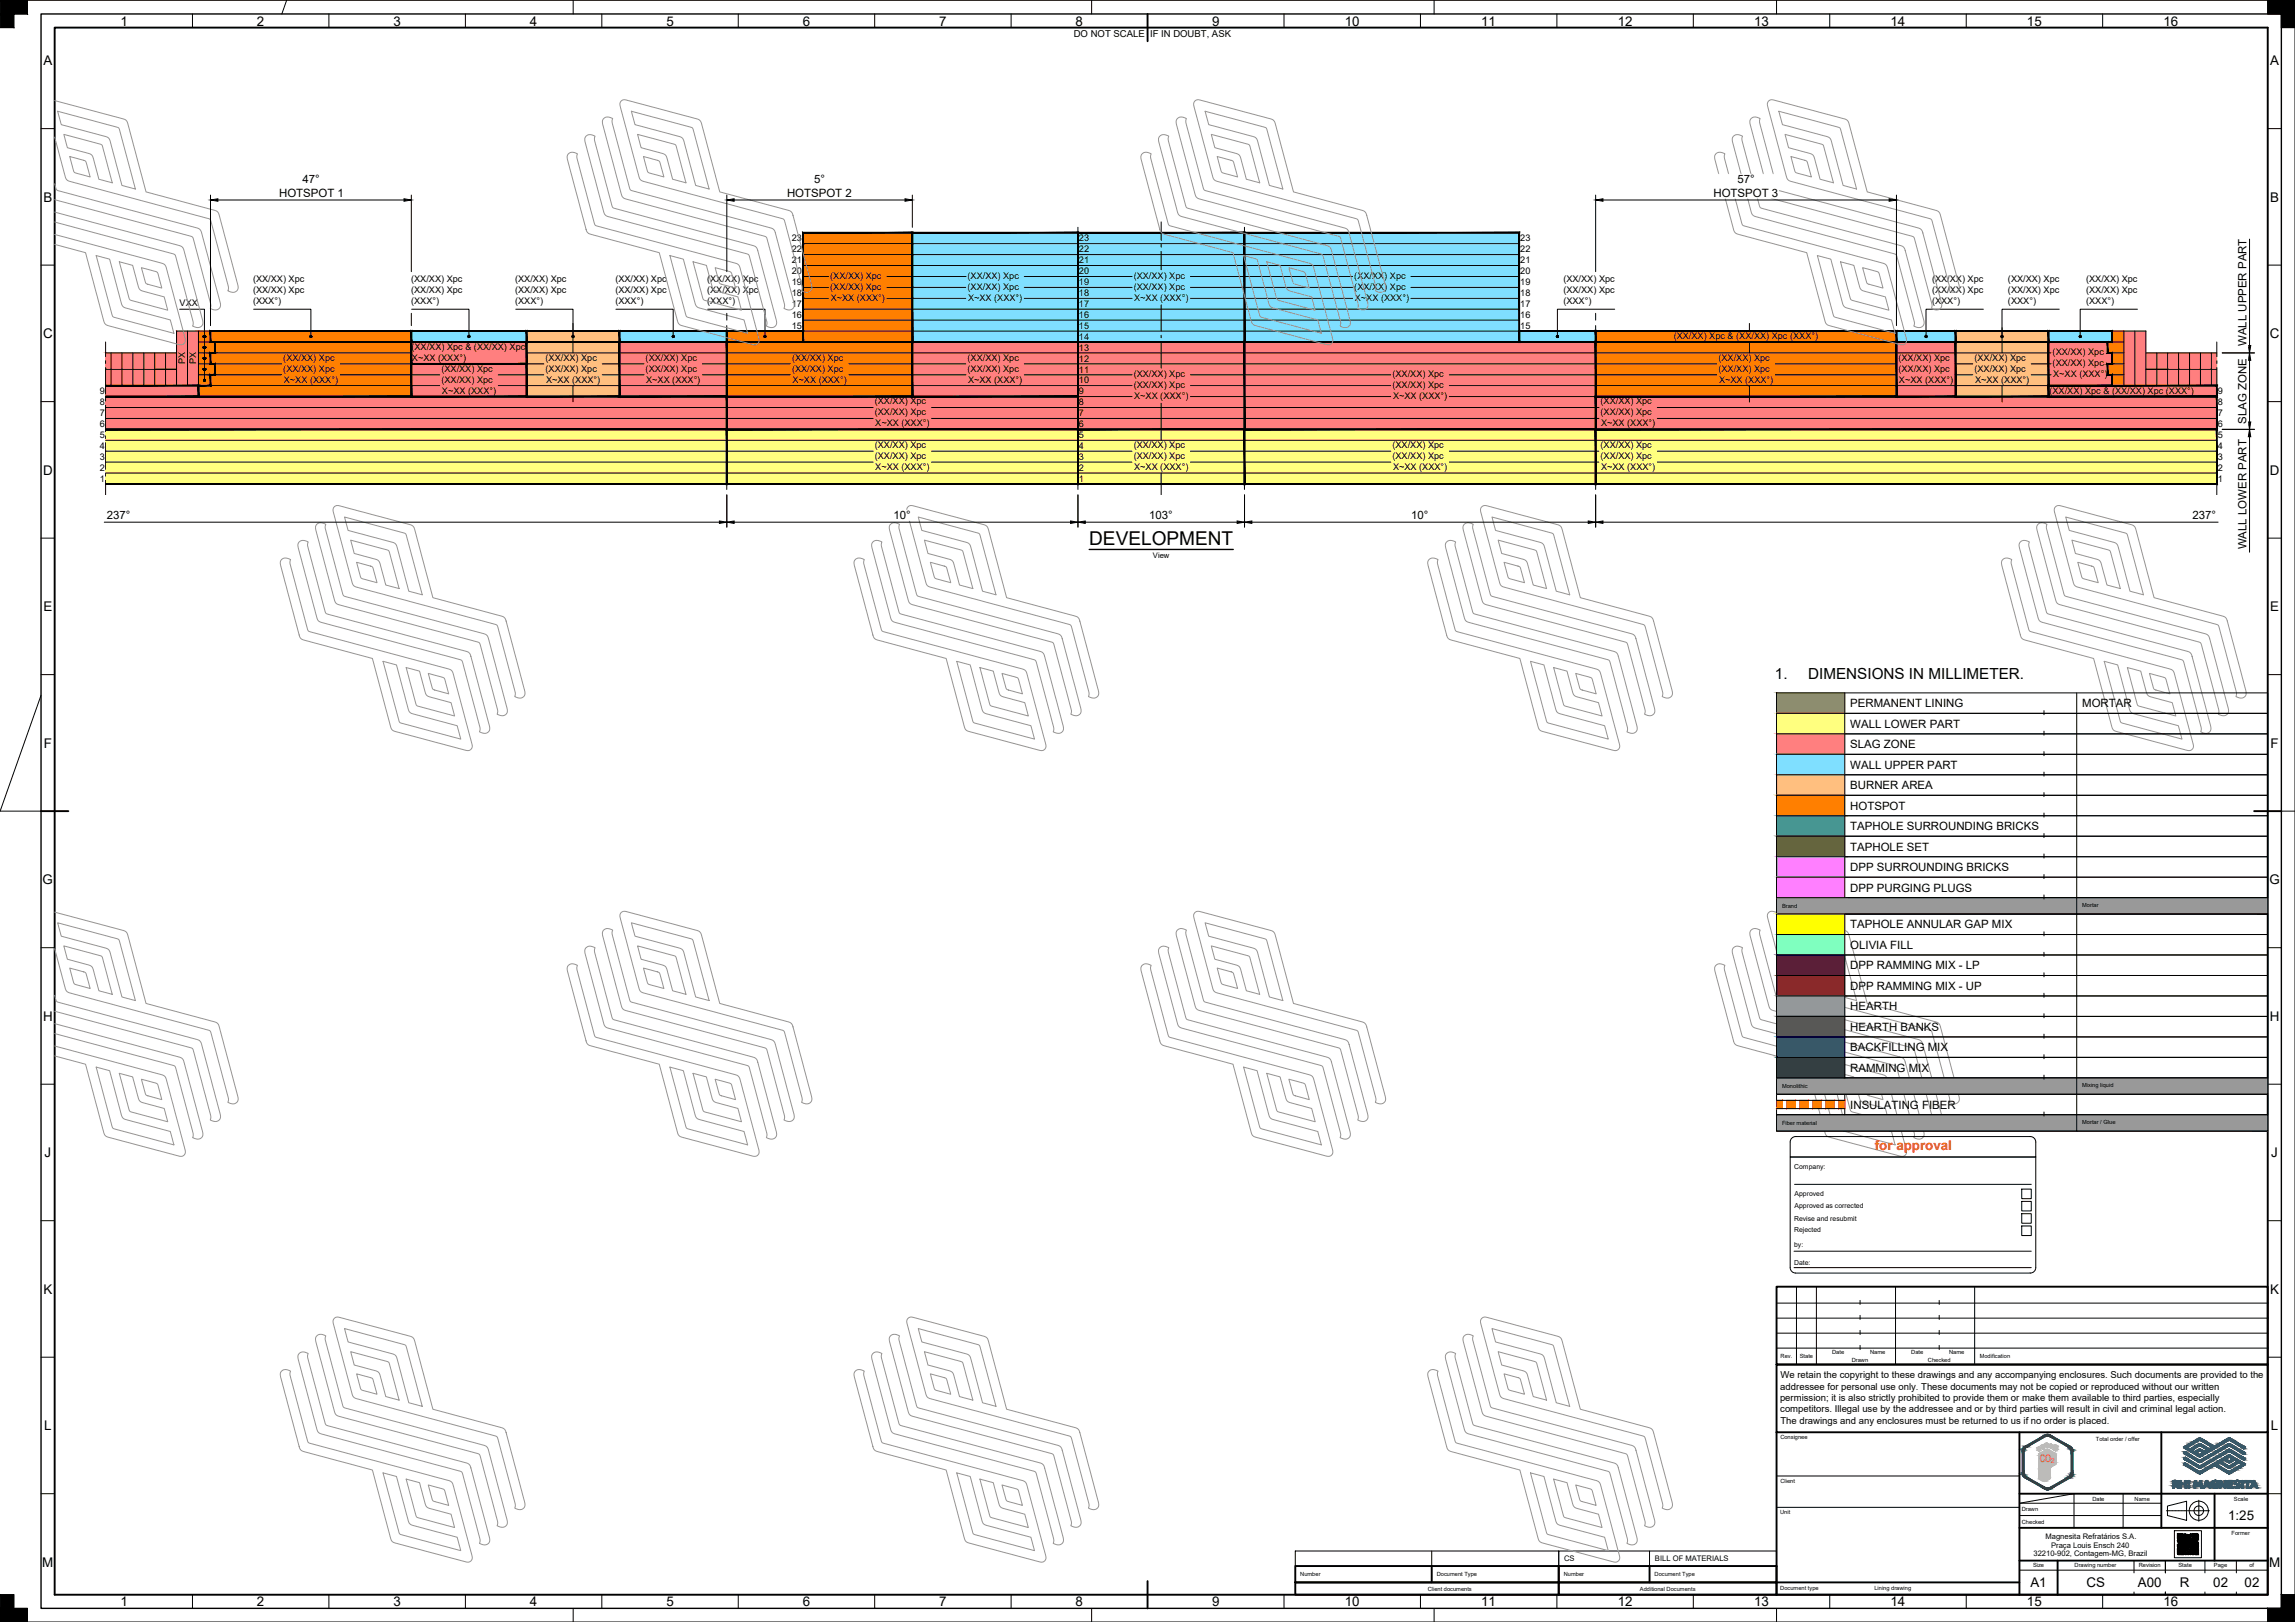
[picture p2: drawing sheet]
<svg xmlns="http://www.w3.org/2000/svg" width="841mm" height="594mm" viewBox="0 0 841 594" stroke-linecap="round" stroke-linejoin="round" font-family="sans-serif">
<defs><g id="words">
<text font-size="7" x="399.1" y="199.8">DEVELOPMENT</text>
<g font-size="5.6">
<text x="650.4" y="248.7">1.</text>
<text x="662.6" y="248.7">DIMENSIONS IN MILLIMETER.</text>
</g>
<g font-size="4.9">
<text x="44.2" y="9.3">1</text>
<text x="94.2" y="9.3">2</text>
<text x="144.2" y="9.3">3</text>
<text x="194.2" y="9.3">4</text>
<text x="244.2" y="9.3">5</text>
<text x="294.2" y="9.3">6</text>
<text x="344.2" y="9.3">7</text>
<text x="394.2" y="9.3">8</text>
<text x="444.2" y="9.3">9</text>
<text x="492.8" y="9.3">10</text>
<text x="542.8" y="9.3">11</text>
<text x="592.8" y="9.3">12</text>
<text x="642.8" y="9.3">13</text>
<text x="692.8" y="9.3">14</text>
<text x="742.8" y="9.3">15</text>
<text x="792.8" y="9.3">16</text>
<text x="15.9" y="23.9">A</text>
<text x="831.9" y="23.9">A</text>
<text x="15.9" y="73.9">B</text>
<text x="831.9" y="73.9">B</text>
<text x="15.8" y="123.9">C</text>
<text x="831.8" y="123.9">C</text>
<text x="15.8" y="173.9">D</text>
<text x="831.8" y="173.9">D</text>
<text x="15.9" y="223.9">E</text>
<text x="831.9" y="223.9">E</text>
<text x="16.1" y="273.8">F</text>
<text x="832" y="273.8">F</text>
<text x="15.6" y="323.8">G</text>
<text x="831.6" y="323.8">G</text>
<text x="15.8" y="373.8">H</text>
<text x="831.8" y="373.8">H</text>
<text x="16.3" y="423.8">J</text>
<text x="832.3" y="423.8">J</text>
<text x="15.9" y="473.9">K</text>
<text x="831.9" y="473.9">K</text>
<text x="16.2" y="523.8">L</text>
<text x="832.2" y="523.8">L</text>
<text x="816.5" y="556.8">1:25</text>
<text x="15.5" y="573.8">M</text>
<text x="831.5" y="573.8">M</text>
<text x="744" y="581.3">A1</text>
<text x="764.6" y="581.3">CS</text>
<text x="783.4" y="581.3">A00</text>
<text x="798.9" y="581.3">R</text>
<text x="811.1" y="581.3">02</text>
<text x="822.6" y="581.3">02</text>
<text x="44.2" y="588.3">1</text>
<text x="94.2" y="588.3">2</text>
<text x="144.2" y="588.3">3</text>
<text x="194.2" y="588.3">4</text>
<text x="244.2" y="588.3">5</text>
<text x="294.2" y="588.3">6</text>
<text x="344.2" y="588.3">7</text>
<text x="394.2" y="588.3">8</text>
<text x="444.2" y="588.3">9</text>
<text x="492.8" y="588.3">10</text>
<text x="542.8" y="588.3">11</text>
<text x="592.8" y="588.3">12</text>
<text x="642.8" y="588.3">13</text>
<text x="692.8" y="588.3">14</text>
<text x="742.8" y="588.3">15</text>
<text x="792.8" y="588.3">16</text>
</g>
<text font-size="4.9" fill="#f00" x="687.1" y="421.3">for approval</text>
<g font-size="4.2">
<text x="110.9" y="67.2">47°</text>
<text x="298.4" y="67.2">5°</text>
<text x="636.7" y="67.2">57°</text>
<text x="102.3" y="72.2">HOTSPOT 1</text>
<text x="288.4" y="72.2">HOTSPOT 2</text>
<text x="627.9" y="72.2">HOTSPOT 3</text>
<text x="823.3" y="126.7" transform="rotate(-90 823.3 126.7)">WALL UPPER PART</text>
<text x="823.3" y="155.2" transform="rotate(-90 823.3 155.2)">SLAG ZONE</text>
<text x="39.1" y="190.2">237°</text>
<text x="327.4" y="190.2">10°</text>
<text x="421.1" y="190.2">103°</text>
<text x="517.1" y="190.2">10°</text>
<text x="803.5" y="190.2">237°</text>
<text x="823.3" y="201.2" transform="rotate(-90 823.3 201.2)">WALL LOWER PART</text>
<text x="678" y="259">PERMANENT LINING</text>
<text x="763" y="259">MORTAR</text>
<text x="678" y="266.5">WALL LOWER PART</text>
<text x="678" y="274">SLAG ZONE</text>
<text x="678" y="281.5">WALL UPPER PART</text>
<text x="678" y="289">BURNER AREA</text>
<text x="678" y="296.5">HOTSPOT</text>
<text x="678" y="304">TAPHOLE SURROUNDING BRICKS</text>
<text x="678" y="311.5">TAPHOLE SET</text>
<text x="678" y="319">DPP SURROUNDING BRICKS</text>
<text x="678" y="326.5">DPP PURGING PLUGS</text>
<text x="678" y="340">TAPHOLE ANNULAR GAP MIX</text>
<text x="678" y="347.5">OLIVIA FILL</text>
<text x="678" y="355">DPP RAMMING MIX - LP</text>
<text x="678" y="362.5">DPP RAMMING MIX - UP</text>
<text x="678" y="370">HEARTH</text>
<text x="678" y="377.5">HEARTH BANKS</text>
<text x="678" y="385">BACKFILLING MIX</text>
<text x="678" y="392.5">RAMMING MIX</text>
<text x="678" y="406">INSULATING FIBER</text>
</g>
<text font-size="3.8" fill="#ed2c2a" x="747.5" y="535.6">CO</text>
<g font-size="3.5">
<text x="393.5" y="13.6">DO NOT SCALE IF IN DOUBT, ASK</text>
<text x="652.4" y="508.9">addressee for personal use only. These documents may not be copied or reproduced without our written</text>
<text x="652.5" y="504.7">We retain the copyright to these drawings and any accompanying enclosures. Such documents are provided to the</text>
<text x="652.3" y="513.1">permission; it is also strictly prohibited to provide them or make them available to third parties, especially</text>
<text x="652.4" y="517.3">competitors. Illegal use by the addressee and or by third parties will result in civil and criminal legal action.</text>
<text x="652.4" y="521.5">The drawings and any enclosures must be returned to us if no order is placed.</text>
</g>
<g font-size="3.4">
<text x="290.2" y="88.4">23</text>
<text x="395.4" y="88.4">23</text>
<text x="557.1" y="88.4">23</text>
<text x="290.2" y="92.4">22</text>
<text x="395.4" y="92.4">22</text>
<text x="557.1" y="92.4">22</text>
<text x="290.2" y="100.4">20</text>
<text x="290.2" y="96.4">21</text>
<text x="395.4" y="100.4">20</text>
<text x="395.4" y="96.4">21</text>
<text x="557.1" y="100.4">20</text>
<text x="557.1" y="96.4">21</text>
<text x="92.7" y="103.3">(XX/XX) Xpc</text>
<text x="92.7" y="107.3">(XX/XX) Xpc</text>
<text x="150.7" y="103.3">(XX/XX) Xpc</text>
<text x="150.7" y="107.3">(XX/XX) Xpc</text>
<text x="188.8" y="103.3">(XX/XX) Xpc</text>
<text x="188.8" y="107.3">(XX/XX) Xpc</text>
<text x="225.5" y="103.3">(XX/XX) Xpc</text>
<text x="225.5" y="107.3">(XX/XX) Xpc</text>
<text x="259.2" y="103.3">(XX/XX) Xpc</text>
<text x="259.2" y="107.3">(XX/XX) Xpc</text>
<text x="290.2" y="104.5">19</text>
<text x="304.2" y="102.1">(XX/XX) Xpc</text>
<text x="304.2" y="106.1">(XX/XX) Xpc</text>
<text x="354.6" y="102.1">(XX/XX) Xpc</text>
<text x="354.6" y="106.1">(XX/XX) Xpc</text>
<text x="395.4" y="104.5">19</text>
<text x="415.4" y="102.1">(XX/XX) Xpc</text>
<text x="415.4" y="106.1">(XX/XX) Xpc</text>
<text x="496.3" y="102.1">(XX/XX) Xpc</text>
<text x="496.3" y="106.1">(XX/XX) Xpc</text>
<text x="557.1" y="104.5">19</text>
<text x="572.9" y="103.3">(XX/XX) Xpc</text>
<text x="572.9" y="107.3">(XX/XX) Xpc</text>
<text x="708" y="103.3">(XX/XX) Xpc</text>
<text x="708" y="107.3">(XX/XX) Xpc</text>
<text x="735.8" y="103.3">(XX/XX) Xpc</text>
<text x="735.8" y="107.3">(XX/XX) Xpc</text>
<text x="764.5" y="103.3">(XX/XX) Xpc</text>
<text x="764.5" y="107.3">(XX/XX) Xpc</text>
<text x="65.8" y="112">VXX</text>
<text x="92.7" y="111.4">(XXX°)</text>
<text x="150.7" y="111.4">(XXX°)</text>
<text x="188.8" y="111.4">(XXX°)</text>
<text x="225.5" y="111.4">(XXX°)</text>
<text x="259.2" y="111.4">(XXX°)</text>
<text x="290.2" y="112.5">17</text>
<text x="290.2" y="108.5">18</text>
<text x="304.4" y="110.2">X~XX (XXX°)</text>
<text x="354.8" y="110.2">X~XX (XXX°)</text>
<text x="395.4" y="112.5">17</text>
<text x="395.4" y="108.5">18</text>
<text x="415.6" y="110.2">X~XX (XXX°)</text>
<text x="496.5" y="110.2">X~XX (XXX°)</text>
<text x="557.1" y="112.5">17</text>
<text x="557.1" y="108.5">18</text>
<text x="572.9" y="111.4">(XXX°)</text>
<text x="708" y="111.4">(XXX°)</text>
<text x="735.8" y="111.4">(XXX°)</text>
<text x="764.5" y="111.4">(XXX°)</text>
<text x="290.2" y="116.5">16</text>
<text x="395.4" y="116.5">16</text>
<text x="557.1" y="116.5">16</text>
<text x="290.2" y="120.5">15</text>
<text x="395.4" y="124.5">14</text>
<text x="395.4" y="120.5">15</text>
<text x="557.1" y="120.5">15</text>
<text x="613.3" y="124.1">(XX/XX) Xpc &amp; (XX/XX) Xpc (XXX°)</text>
<text x="150.8" y="128.1">(XX/XX) Xpc &amp; (XX/XX) Xpc</text>
<text x="395.4" y="128.5">13</text>
<text x="752.2" y="130.1">(XX/XX) Xpc</text>
<text x="67.9" y="133.5" transform="rotate(-90 67.9 133.5)">PX</text>
<text x="71.9" y="133.5" transform="rotate(-90 71.9 133.5)">PX</text>
<text x="103.8" y="132.1">(XX/XX) Xpc</text>
<text x="103.8" y="136.1">(XX/XX) Xpc</text>
<text x="151" y="132.1">X~XX (XXX°)</text>
<text x="161.8" y="136.1">(XX/XX) Xpc</text>
<text x="199.9" y="132.1">(XX/XX) Xpc</text>
<text x="199.9" y="136.1">(XX/XX) Xpc</text>
<text x="236.6" y="132.1">(XX/XX) Xpc</text>
<text x="236.6" y="136.1">(XX/XX) Xpc</text>
<text x="290.2" y="132.1">(XX/XX) Xpc</text>
<text x="290.2" y="136.1">(XX/XX) Xpc</text>
<text x="354.6" y="132.1">(XX/XX) Xpc</text>
<text x="354.6" y="136.1">(XX/XX) Xpc</text>
<text x="395.4" y="132.5">12</text>
<text x="395.4" y="136.5">11</text>
<text x="629.8" y="132.1">(XX/XX) Xpc</text>
<text x="629.8" y="136.1">(XX/XX) Xpc</text>
<text x="695.7" y="132.1">(XX/XX) Xpc</text>
<text x="695.7" y="136.1">(XX/XX) Xpc</text>
<text x="723.6" y="132.1">(XX/XX) Xpc</text>
<text x="723.6" y="136.1">(XX/XX) Xpc</text>
<text x="752.2" y="134.1">(XX/XX) Xpc</text>
<text x="104" y="140.2">X~XX (XXX°)</text>
<text x="161.8" y="140.1">(XX/XX) Xpc</text>
<text x="200.1" y="140.2">X~XX (XXX°)</text>
<text x="236.8" y="140.2">X~XX (XXX°)</text>
<text x="290.4" y="140.2">X~XX (XXX°)</text>
<text x="354.8" y="140.2">X~XX (XXX°)</text>
<text x="395.4" y="140.5">10</text>
<text x="415.4" y="138.1">(XX/XX) Xpc</text>
<text x="415.4" y="142.1">(XX/XX) Xpc</text>
<text x="510.3" y="138.1">(XX/XX) Xpc</text>
<text x="510.3" y="142.1">(XX/XX) Xpc</text>
<text x="629.9" y="140.2">X~XX (XXX°)</text>
<text x="695.9" y="140.2">X~XX (XXX°)</text>
<text x="723.8" y="140.2">X~XX (XXX°)</text>
<text x="752.4" y="138.2">X~XX (XXX°)</text>
<text x="36.6" y="144.5">9</text>
<text x="36.6" y="148.5">8</text>
<text x="162" y="144.2">X~XX (XXX°)</text>
<text x="320.6" y="148.1">(XX/XX) Xpc</text>
<text x="395.4" y="148.5">8</text>
<text x="395.4" y="144.5">9</text>
<text x="415.6" y="146.2">X~XX (XXX°)</text>
<text x="510.5" y="146.2">X~XX (XXX°)</text>
<text x="586.5" y="148.1">(XX/XX) Xpc</text>
<text x="751" y="144.1">(XX/XX) Xpc &amp; (XX/XX) Xpc (XXX°)</text>
<text x="812.8" y="148.5">8</text>
<text x="812.8" y="144.5">9</text>
<text x="36.6" y="152.5">7</text>
<text x="320.6" y="152.1">(XX/XX) Xpc</text>
<text x="395.4" y="152.5">7</text>
<text x="586.5" y="152.1">(XX/XX) Xpc</text>
<text x="812.8" y="152.5">7</text>
<text x="36.6" y="160.5">5</text>
<text x="36.6" y="156.5">6</text>
<text x="320.8" y="156.2">X~XX (XXX°)</text>
<text x="395.4" y="160.5">5</text>
<text x="395.4" y="156.5">6</text>
<text x="586.7" y="156.2">X~XX (XXX°)</text>
<text x="812.8" y="160.5">5</text>
<text x="812.8" y="156.5">6</text>
<text x="36.6" y="164.5">4</text>
<text x="320.6" y="164.1">(XX/XX) Xpc</text>
<text x="395.4" y="164.5">4</text>
<text x="415.4" y="164.1">(XX/XX) Xpc</text>
<text x="510.3" y="164.1">(XX/XX) Xpc</text>
<text x="586.5" y="164.1">(XX/XX) Xpc</text>
<text x="812.8" y="164.5">4</text>
<text x="36.6" y="168.5">3</text>
<text x="36.6" y="172.5">2</text>
<text x="320.6" y="168.1">(XX/XX) Xpc</text>
<text x="320.8" y="172.2">X~XX (XXX°)</text>
<text x="395.4" y="172.5">2</text>
<text x="395.4" y="168.5">3</text>
<text x="415.4" y="168.1">(XX/XX) Xpc</text>
<text x="415.6" y="172.2">X~XX (XXX°)</text>
<text x="510.3" y="168.1">(XX/XX) Xpc</text>
<text x="510.5" y="172.2">X~XX (XXX°)</text>
<text x="586.5" y="168.1">(XX/XX) Xpc</text>
<text x="586.7" y="172.2">X~XX (XXX°)</text>
<text x="812.8" y="172.5">2</text>
<text x="812.8" y="168.5">3</text>
<text x="36.6" y="176.5">1</text>
<text x="395.4" y="176.5">1</text>
<text x="812.8" y="176.5">1</text>
</g>
<g font-size="2.8">
<text x="422.5" y="204.3">View</text>
<text x="749.6" y="563.7">Magnesita Refratários S.A.</text>
<text x="745.2" y="569.8">32210-902, Contagem-MG, Brazil</text>
<text x="751.6" y="566.9">Praça Louis Ensch 240</text>
<text x="573.2" y="571.8">CS</text>
<text x="606.5" y="571.8">BILL OF MATERIALS</text>
</g>
<g font-size="2.5">
<text x="657.5" y="428">Company:</text>
<text x="657.6" y="437.9">Approved</text>
<text x="657.6" y="442.4">Approved as corrected</text>
<text x="657.4" y="447.2">Revise and resubmit</text>
<text x="657.4" y="451.4">Rejected</text>
<text x="657.5" y="456.9">by:</text>
<text x="657.4" y="463.2">Date:</text>
</g>
<text font-size="2.5" fill="#ed2c2a" x="751.6" y="535.9">2</text>
<g font-size="2.1">
<text x="653" y="332.5">Brand</text>
<text x="763" y="332.3">Mortar</text>
<text x="653" y="398.5">Monolithic</text>
<text x="763" y="398.3">Mixing liquid</text>
<text x="653" y="412">Fiber material</text>
<text x="763" y="411.8">Mortar / Glue</text>
<text x="652.5" y="497.5">Rev.</text>
<text x="659.5" y="497.5">State</text>
<text x="671.4" y="496">Date</text>
<text x="685.3" y="496">Name</text>
<text x="700.4" y="496">Date</text>
<text x="714.3" y="496">Name</text>
<text x="725.5" y="497.5">Modification</text>
<text x="678.6" y="498.8">Drawn</text>
<text x="706.5" y="498.8">Checked</text>
<text x="652.4" y="527.1">Consignee</text>
<text x="768.1" y="527.9">Total order / offer</text>
<text x="652.4" y="543.1">Client</text>
<text x="766.8" y="549.6">Date</text>
<text x="782.2" y="549.6">Name</text>
<text x="818.6" y="549.6">Scale</text>
<text x="652.4" y="554.6">Unit</text>
<text x="740.9" y="553.6">Drawn</text>
<text x="740.9" y="558.1">Checked</text>
<text x="817.8" y="562.1">Former</text>
<text x="745" y="574.1">Size</text>
<text x="760.3" y="573.9">Drawing number</text>
<text x="783.7" y="574.1">Revision</text>
<text x="798.3" y="574.1">State</text>
<text x="811.3" y="573.9">Page</text>
<text x="824.3" y="574.1">of</text>
<text x="476.5" y="577.3">Number</text>
<text x="526.5" y="577.1">Document Type</text>
<text x="573.1" y="577.3">Number</text>
<text x="606.3" y="577.1">Document Type</text>
<text x="523.2" y="582.6">Client documents</text>
<text x="601" y="582.6">Additional Documents</text>
<text x="652.4" y="582.4">Document type</text>
<text x="686.9" y="582.4">Lining drawing</text>
</g>
</g></defs>
<!-- layer: HOTSPOT -->
<g fill="#ff7f00" stroke="#ff7f00" stroke-width=".37">
<path d="M773.9 121.3l4.4 4v-4zM773.9 121.3l4.4 4h-4.4z"/>
<path d="M772.3 125.3l6 4v-4zM772.3 125.3l6 4h-6z"/>
<path d="M773.9 129.3l4.4 4v-4zM773.9 129.3l4.4 4h-4.4z"/>
<path d="M772.3 133.3l6 4v-4zM772.3 133.3l6 4h-6z"/>
<path d="M773.9 137.3l4.4 4v-4zM773.9 137.3l4.4 4h-4.4z"/>
<path d="M584.7 121.3l110.3 24v-24zM584.7 121.3l110.3 24h-110.3z"/>
<path d="M294.3 85.3l40 36v-36zM294.3 85.3l40 36h-40z"/>
<path d="M266.3 121.3l68 24v-24zM266.3 121.3l68 24h-68z"/>
<path d="M72.7 121.3l78 24v-24zM72.7 121.3l78 24h-78z"/>
<path d="M651 291.3l25 7.5v-7.5zM651 291.3l25 7.5h-25z"/>
</g>
<!-- layer: SLAG ZONE -->
<g fill="#ff7f7f" stroke="#ff7f7f" stroke-width=".37">
<path d="M150.7 125.3h42.3z"/>
<path d="M227 125.3h39.3z"/>
<path d="M334.3 125.3h250.4z"/>
<path d="M695 125.3h21.6z"/>
<path d="M750.7 125.3h21.6z"/>
<path d="M772.3 129.3h1.6z"/>
<path d="M772.3 137.3h1.6z"/>
<path d="M750.7 125.3l21.6 4v-4zM750.7 125.3l21.6 4h-21.6zM750.7 129.3h21.6zM750.7 129.3h21.6z"/>
<path d="M750.7 129.3l23.2 4v-4zM750.7 129.3l23.2 4h-23.2z"/>
<path d="M750.7 133.3h21.6zM750.7 133.3h23.2z"/>
<path d="M750.7 133.3l21.6 4v-4zM750.7 133.3l21.6 4h-21.6zM750.7 137.3h21.6zM750.7 137.3h21.6z"/>
<path d="M750.7 137.3l23.2 4v-4zM750.7 137.3l23.2 4h-23.2z"/>
<path d="M750.7 141.3l61.7 4v-4zM750.7 141.3l61.7 4h-61.7z"/>
<path d="M695 125.3l21.6 20v-20zM695 125.3l21.6 20h-21.6z"/>
<path d="M334.3 125.3l250.4 20v-20zM334.3 125.3l250.4 20h-250.4z"/>
<path d="M227 125.3l39.3 20v-20zM227 125.3l39.3 20h-39.3z"/>
<path d="M150.7 125.3l42.3 20v-20zM150.7 125.3l42.3 20h-42.3z"/>
<path d="M38.7 141.3l34 4v-4zM38.7 141.3l34 4h-34z"/>
<path d="M38.7 145.3l773.7 12v-12zM38.7 145.3l773.7 12h-773.7z"/>
<path d="M64.7 121.3l8 8v-8zM64.7 121.3l8 8h-8z"/>
<path d="M38.7 129.3l34 12v-12zM38.7 129.3l34 12h-34z"/>
<path d="M778.3 121.3l8.1 8v-8zM778.3 121.3l8.1 8h-8.1z"/>
<path d="M778.3 129.3l34.1 12v-12zM778.3 129.3l34.1 12h-34.1z"/>
<path d="M651 268.8l25 7.5v-7.5zM651 268.8l25 7.5h-25z"/>
</g>
<!-- layer: BURNER AREA -->
<g fill="#ffbf7f" stroke="#ffbf7f" stroke-width=".37">
<path d="M716.6 121.3l34.1 24v-24zM716.6 121.3l34.1 24h-34.1z"/>
<path d="M193 121.3l34 4v-4zM193 121.3l34 4h-34zM193 125.3l34 20v-20zM193 125.3l34 20h-34z"/>
<path d="M651 283.8l25 7.5v-7.5zM651 283.8l25 7.5h-25z"/>
</g>
<!-- layer: WALL LOWER PART -->
<g fill="#ffff7f" stroke="#ffff7f" stroke-width=".37">
<path d="M38.7 157.3l773.7 20v-20zM38.7 157.3l773.7 20h-773.7z"/>
<path d="M651 261.3l25 7.5v-7.5zM651 261.3l25 7.5h-25z"/>
</g>
<!-- layer: WALL UPPER PART -->
<g fill="#7fdfff" stroke="#7fdfff" stroke-width=".37">
<path d="M150.7 121.3h42.3v4z"/>
<path d="M227 121.3h39.3v4z"/>
<path d="M695 121.3h21.6v4z"/>
<path d="M750.7 121.3h23.2v4z"/>
<path d="M334.3 85.3l222.4 36v-36zM334.3 85.3l222.4 36h-222.4z"/>
<path d="M334.3 121.3l250.4 4v-4zM334.3 121.3l250.4 4h-250.4z"/>
<path d="M150.7 125.3h42.3zM150.7 121.3l42.3 4h-42.3z"/>
<path d="M227 125.3h39.3zM227 121.3l39.3 4h-39.3z"/>
<path d="M334.3 125.3h250.4zM427.7 125.3h157zM334.3 125.3h250.4z"/>
<path d="M695 125.3h21.6zM695 121.3l21.6 4h-21.6z"/>
<path d="M750.7 125.3h23.2zM750.7 121.3l23.2 4h-23.2z"/>
<path d="M651 276.3l25 7.5v-7.5zM651 276.3l25 7.5h-25z"/>
</g>
<!-- layer: Text_2 -->
<g fill="#000" stroke="#000" stroke-width=".37">
<path d="M74.6 139.3h.3zM74.6 139.4l.3-.1zM74.9 139.3l-.2 .3z"/>
<path d="M74.7 139l.2 .3zM74.6 139.1l.3 .2zM74.6 139.1l.3 .2z"/>
<path d="M74.9 139.3l.2 .3zM74.9 139.3l.3 .1zM74.9 139.3h.4z"/>
<path d="M74.9 126.9h.1zM74.8 126.9h.2z"/>
<path d="M74.9 130.9h.1zM74.8 130.9h.2z"/>
<path d="M74.9 134.9h.1zM74.8 134.9h.2z"/>
<path d="M74.9 122.9h.1zM74.8 122.9h.2z"/>
<path d="M74.8 126.9h.3zM74.8 126.9h.3z"/>
<path d="M74.8 127.6h.2zM74.8 127.6h.2z"/>
<path d="M74.8 130.9h.3zM74.8 130.9h.3z"/>
<path d="M74.8 131.6h.2zM74.8 131.6h.2z"/>
<path d="M74.8 134.9h.3zM74.8 134.9h.3z"/>
<path d="M74.8 135.6h.2zM74.8 135.6h.2z"/>
<path d="M74.8 122.9h.3zM74.8 122.9h.3z"/>
<path d="M74.8 123.6h.2zM74.8 123.6h.2z"/>
<path d="M74.8 126.9l.3 .1zM74.7 127h.4z"/>
<path d="M74.8 127.6h.3zM74.8 127.6h.2z"/>
<path d="M74.8 130.9l.3 .1zM74.7 131h.4z"/>
<path d="M74.8 131.6h.3zM74.8 131.6h.2z"/>
<path d="M74.8 134.9l.3 .1zM74.7 135h.4z"/>
<path d="M74.8 135.6h.3zM74.8 135.6h.2z"/>
<path d="M74.8 122.9l.3 .1zM74.7 123h.4z"/>
<path d="M74.8 123.6h.3zM74.8 123.6h.2z"/>
<path d="M74.7 127h.4zM74.7 127h.4z"/>
<path d="M74.7 127.6h.4zM74.7 127.6h.4z"/>
<path d="M74.7 131h.4zM74.7 131h.4z"/>
<path d="M74.7 131.6h.4zM74.7 131.6h.4z"/>
<path d="M74.7 135h.4zM74.7 135h.4z"/>
<path d="M74.7 135.6h.4zM74.7 135.6h.4z"/>
<path d="M74.7 123h.4zM74.7 123h.4z"/>
<path d="M74.7 123.6h.4zM74.7 123.6h.4z"/>
<path d="M74.7 127h.4zM74.7 127h.4z"/>
<path d="M74.7 127.5h.4zM74.7 127.5l.4 .1z"/>
<path d="M74.7 131h.4zM74.7 131h.4z"/>
<path d="M74.7 131.5h.4zM74.7 131.5l.4 .1z"/>
<path d="M74.7 135h.4zM74.7 135h.4z"/>
<path d="M74.7 135.5h.4zM74.7 135.5l.4 .1z"/>
<path d="M74.7 123h.4zM74.7 123h.4z"/>
<path d="M74.7 123.5h.4zM74.7 123.5l.4 .1z"/>
<path d="M74.7 127h.5zM74.7 127h.5z"/>
<path d="M74.7 127.5h.4zM74.7 127.5h.4z"/>
<path d="M74.7 131h.5zM74.7 131h.5z"/>
<path d="M74.7 131.5h.4zM74.7 131.5h.4z"/>
<path d="M74.7 135h.5zM74.7 135h.5z"/>
<path d="M74.7 135.5h.4zM74.7 135.5h.4z"/>
<path d="M74.7 123h.5zM74.7 123h.5z"/>
<path d="M74.7 123.5h.4zM74.7 123.5h.4z"/>
<path d="M74.7 127h.5zM74.7 127h.5z"/>
<path d="M74.7 127.5h.5zM74.7 127.5h.4z"/>
<path d="M74.7 131h.5zM74.7 131h.5z"/>
<path d="M74.7 131.5h.5zM74.7 131.5h.4z"/>
<path d="M74.7 135h.5zM74.7 135h.5z"/>
<path d="M74.7 135.5h.5zM74.7 135.5h.4z"/>
<path d="M74.7 123h.5zM74.7 123h.5z"/>
<path d="M74.7 123.5h.5zM74.7 123.5h.4z"/>
<path d="M74.6 127l.6 .1zM74.6 127.1h.6z"/>
<path d="M74.6 127.5h.6zM74.6 127.5h.6z"/>
<path d="M74.6 131l.6 .1zM74.6 131.1h.6z"/>
<path d="M74.6 131.5h.6zM74.6 131.5h.6z"/>
<path d="M74.6 135l.6 .1zM74.6 135.1h.6z"/>
<path d="M74.6 135.5h.6zM74.6 135.5h.6z"/>
<path d="M74.6 123l.6 .1zM74.6 123.1h.6z"/>
<path d="M74.6 123.5h.6zM74.6 123.5h.6z"/>
<path d="M74.6 127.1h.6zM74.6 127.1h.6z"/>
<path d="M74.6 127.1h.7zM74.6 127.1h.7z"/>
<path d="M74.6 127.4l.6 .1zM74.6 127.4l.6 .1z"/>
<path d="M74.6 127.5h.6zM74.6 127.5h.6z"/>
<path d="M74.6 131.1h.6zM74.6 131.1h.6z"/>
<path d="M74.6 131.1h.7zM74.6 131.1h.7z"/>
<path d="M74.6 131.4l.6 .1zM74.6 131.4l.6 .1z"/>
<path d="M74.6 131.5h.6zM74.6 131.5h.6z"/>
<path d="M74.6 135.1h.6zM74.6 135.1h.6z"/>
<path d="M74.6 135.1h.7zM74.6 135.1h.7z"/>
<path d="M74.6 135.4l.6 .1zM74.6 135.4l.6 .1z"/>
<path d="M74.6 135.5h.6zM74.6 135.5h.6z"/>
<path d="M74.6 123.1h.6zM74.6 123.1h.6z"/>
<path d="M74.6 123.1h.7zM74.6 123.1h.7z"/>
<path d="M74.6 123.4l.6 .1zM74.6 123.4l.6 .1z"/>
<path d="M74.6 123.5h.6zM74.6 123.5h.6z"/>
<path d="M74.6 127.1l.7 .1zM74.6 127.1l.7 .1z"/>
<path d="M74.6 127.4h.7zM74.6 127.4h.6z"/>
<path d="M74.6 131.1l.7 .1zM74.6 131.1l.7 .1z"/>
<path d="M74.6 131.4h.7zM74.6 131.4h.6z"/>
<path d="M74.6 135.1l.7 .1zM74.6 135.1l.7 .1z"/>
<path d="M74.6 135.4h.7zM74.6 135.4h.6z"/>
<path d="M74.6 123.1l.7 .1zM74.6 123.1l.7 .1z"/>
<path d="M74.6 123.4h.7zM74.6 123.4h.6z"/>
<path d="M74.6 127.2h.7zM74.6 127.2h.7z"/>
<path d="M74.6 127.2h.7zM74.6 127.2h.7z"/>
<path d="M74.6 127.2h.7zM74.6 127.2h.7z"/>
<path d="M74.6 127.2l.7 .1zM74.6 127.2l.7 .1z"/>
<path d="M74.6 127.3h.7zM74.6 127.3h.7z"/>
<path d="M74.6 127.3l.7 .1zM74.6 127.3l.7 .1z"/>
<path d="M74.6 127.4h.7zM74.6 127.4h.7z"/>
<path d="M74.6 131.2h.7zM74.6 131.2h.7z"/>
<path d="M74.6 131.2h.7zM74.6 131.2h.7z"/>
<path d="M74.6 131.2l.7 .1zM74.6 131.2l.7 .1z"/>
<path d="M74.6 131.3h.7zM74.6 131.3h.7z"/>
<path d="M74.6 131.3h.7zM74.6 131.3h.7z"/>
<path d="M74.6 131.3l.7 .1zM74.6 131.3l.7 .1z"/>
<path d="M74.6 131.4h.7zM74.6 131.4h.7z"/>
<path d="M74.6 135.2h.7zM74.6 135.2h.7z"/>
<path d="M74.6 135.2h.7zM74.6 135.2h.7z"/>
<path d="M74.6 135.2l.7 .1zM74.6 135.2l.7 .1z"/>
<path d="M74.6 135.3h.7zM74.6 135.3h.7z"/>
<path d="M74.6 135.3h.7zM74.6 135.3h.7z"/>
<path d="M74.6 135.3l.7 .1zM74.6 135.3l.7 .1z"/>
<path d="M74.6 135.4h.7zM74.6 135.4h.7z"/>
<path d="M74.6 123.2h.7zM74.6 123.2h.7z"/>
<path d="M74.6 123.2h.7zM74.6 123.2h.7z"/>
<path d="M74.6 123.2h.7zM74.6 123.2h.7z"/>
<path d="M74.6 123.2l.7 .1zM74.6 123.2l.7 .1z"/>
<path d="M74.6 123.3h.7zM74.6 123.3h.7z"/>
<path d="M74.6 123.3l.7 .1zM74.6 123.3l.7 .1z"/>
<path d="M74.6 123.4h.7zM74.6 123.4h.7z"/>
<path d="M74.9 139.3h.4l-.1-.2zM75.1 139l-.2 .3zM74.9 138.9v.4l.2-.3z"/>
<path d="M113.6 123.2v.2l.3-.2zM113.6 123.4l.3-.2-.1 .4zM113.9 123.2v.4z"/>
<path d="M113.8 123l.1 .2zM113.6 123.1l.3 .1zM113.6 123.1l.3 .1z"/>
<path d="M113.9 123.2v.4zM113.9 123.2l.3 .2-.1 .2zM113.9 123.2l.3 .2 .1-.2z"/>
<path d="M113.9 123.2h.4zM114.1 123l.1 .1-.3 .1zM113.9 122.9v.3z"/>
<path d="M171.5 123.2v.2l.4-.2zM171.5 123.4l.4-.2zM171.9 123.2l-.2 .4h.2z"/>
<path d="M171.7 123l.2 .2zM171.5 123.1l.4 .1zM171.5 123.1l.4 .1z"/>
<path d="M171.9 123.2v.4zM171.9 123.2l.1 .4zM171.9 123.2l.3 .2v-.2z"/>
<path d="M171.9 123.2h.3zM172 123l-.1 .2zM171.9 122.9v.3z"/>
<path d="M209.6 123.2l.1 .2 .3-.2zM209.7 123.4l.3-.2zM210 123.2v.4z"/>
<path d="M209.8 123l.2 .2zM209.8 123l.2 .2zM209.7 123.1l.3 .1z"/>
<path d="M210 123.2v.4h.2zM210 123.2l.3 .2zM210 123.2l.3 .2v-.2z"/>
<path d="M210 123.2h.3zM210.2 123l-.2 .2zM210 122.9v.3l.2-.2z"/>
<path d="M246.3 123.2l.1 .2 .3-.2zM246.4 123.4l.3-.2zM246.7 123.2l-.2 .4h.2z"/>
<path d="M246.5 123l.2 .2zM246.5 123l.2 .2zM246.4 123.1l.3 .1z"/>
<path d="M246.7 123.2v.4zM246.7 123.2l.2 .4zM246.7 123.2l.3 .2z"/>
<path d="M246.7 123.2l.3-.1zM246.9 123l-.2 .2zM246.7 122.9v.3z"/>
<path d="M280 123.2v.2l.3-.2zM280 123.4l.3-.2zM280.3 123.2l-.2 .4h.2z"/>
<path d="M280.1 123l.2 .2zM280.1 123l.2 .2zM280 123.1l.3 .1z"/>
<path d="M280.3 123.2v.4zM280.3 123.2l.2 .4zM280.3 123.2l.3 .2z"/>
<path d="M280.3 123.2l.3-.1zM280.5 123l-.2 .2zM280.3 122.9v.3z"/>
<path d="M570.4 123.2v.2l.3-.2zM570.4 123.4l.3-.2zM570.7 123.2v.4z"/>
<path d="M570.6 123l.1 .2zM570.6 123l.1 .2zM570.4 123.1l.3 .1z"/>
<path d="M570.7 123.2v.4h.2zM570.7 123.2l.3 .2zM570.7 123.2l.3 .2 .1-.2z"/>
<path d="M570.7 123.2l.3-.1zM570.9 123l-.2 .2zM570.7 122.9v.3l.2-.2z"/>
<path d="M705.4 123.2l.1 .2 .3-.2zM705.5 123.4l.3-.2zM705.8 123.2v.4z"/>
<path d="M705.6 123l.2 .2zM705.6 123l.2 .2zM705.5 123.1l.3 .1z"/>
<path d="M705.8 123.2v.4h.2zM705.8 123.2l.3 .2zM705.8 123.2l.3 .2 .1-.2z"/>
<path d="M705.8 123.2h.4zM706 123l-.2 .2zM705.8 122.9v.3l.2-.2z"/>
<path d="M733.3 123.2v.2l.4-.2zM733.3 123.4l.4-.2zM733.7 123.2l-.2 .4h.2z"/>
<path d="M733.5 123l.2 .2zM733.5 123l.2 .2zM733.3 123.1l.4 .1z"/>
<path d="M733.7 123.2v.4zM733.7 123.2l.1 .4zM733.7 123.2l.3 .2z"/>
<path d="M733.7 123.2l.3-.1zM733.8 123l-.1 .2zM733.7 122.9v.3z"/>
<path d="M761.9 123.2l.1 .2 .3-.2zM762 123.4l.3-.2zM762.3 123.2l-.2 .4h.2z"/>
<path d="M762.1 123l.2 .2zM762.1 123l.2 .2zM762 123.1l.3 .1z"/>
<path d="M762.3 123.2v.4zM762.3 123.2l.2 .4zM762.3 123.2l.3 .2 .1-.2z"/>
<path d="M762.3 123.2h.4zM762.5 123l-.2 .2zM762.3 122.9v.3z"/>
</g>
<!-- layer: Kontur_025 -->
<g fill="none" stroke="#000" stroke-width=".37">
<path d="M294.3 93.3h262.4M294.3 89.3h262.4M294.3 97.3h262.4M334.3 85.3v60M294.3 117.3h262.4M294.3 113.3h262.4M294.3 109.3h9.3M294.3 101.3h9.3M294.3 105.3h9.3M325 109.3h29M325 101.3h29M325 105.3h29"/>
<path d="M375.4 109.3h39.4M375.4 101.3h39.4M375.4 105.3h39.4M436.2 109.3h59.5M436.2 101.3h59.5M436.2 105.3h59.5M517.1 109.3h39.6M517.1 101.3h39.6M517.1 105.3h39.6M38.7 129.3h26M38.7 135.3h26M40.7 129.3v12"/>
<path d="M44.7 129.3v12M48.7 129.3v12M52.7 129.3v12M56.7 129.3v12M60.7 129.3v12M68.7 121.3v20M72.7 129.3h78M72.7 137.3h30.5M72.7 133.3h30.5M72.7 125.3h705.6M72.7 121.3v24M77.1 121.3v4"/>
<path d="M77.1 129.3v4M77.1 137.3v4M78.7 125.3v4M78.7 133.3v4M124.6 137.3h36.6M124.6 133.3h74.7M150.7 121.3v24M182.5 137.3h16.8M193 129.3h558.6M193 121.3v24M220.7 137.3h15.3M220.7 133.3h15.3"/>
<path d="M227 121.3v24M257.4 137.3h32.2M257.4 133.3h32.2M266.3 121.3v24M294.3 125.3v-40h262.4v40M311 137.3h43M311 133.3h43M375.4 137.3h39.4M375.4 133.3h253.8M436.2 137.3h73.5M531.1 137.3h98.1M650.5 137.3h44.6"/>
<path d="M650.5 133.3h44.6M695 121.3v24M716.5 137.3h6.5M716.5 133.3h6.5M716.6 121.3v24M744.4 137.3h7.2M744.4 133.3h7.2M750.7 121.3v24M772.3 125.3v4M772.4 129.3h5.9M772.4 137.3h5.9M773.9 121.3v4"/>
<path d="M773.9 129.3v4M773.9 137.3v4M778.3 133.3h-6v4M778.3 121.3v20M782.3 121.3v20M786.4 129.3h26M786.4 135.3h26M790.4 129.3v12M794.4 129.3v12M798.4 129.3v12M802.4 129.3v12M806.4 129.3v12"/>
<path d="M810.4 129.3v12M38.7 149.3h281.3M38.7 157.3h773.7M38.7 153.3h281.3M38.7 145.3h376.1M38.7 141.3h122.5M64.7 141.3v-20h721.7v20M182.5 141.3h232.3M341.4 149.3h244.5M341.4 153.3h244.5M436.2 145.3h73.5M436.2 141.3h73.5"/>
<path d="M531.1 145.3h281.3M531.1 141.3h281.3M607.3 149.3h205.1M607.3 153.3h205.1M38.7 173.3h773.7M38.7 161.3h773.7M38.7 165.3h281.3M38.7 169.3h281.3M38.7 177.3h773.7M341.4 165.3h73.4M341.4 169.3h73.4M436.2 165.3h73.5"/>
<path d="M436.2 169.3h73.5M531.1 165.3h54.8M531.1 169.3h54.8M607.3 165.3h205.1M607.3 169.3h205.1"/>
</g>
<!-- layer: Mitte_018 -->
<g fill="none" stroke="#000" stroke-width=".37">
<path d="M395 83.2v11.7M395 96.4v1M395 98.9v9.7M425.5 81.3v6.7M425.5 89.5v1M425.5 92v6.8M456 83.2v11.7M456 96.4v1M456 98.9v9.7M210 118.5v10.8M266.3 119.2v7.4M395 110.1v1"/>
<path d="M395 112.6v9.8M425.5 111.7v9.6M456 110.1v1M456 112.6v9.8M584.7 119.2v7.4M641.1 118.5v2.8M38.7 125.3v5.3M38.7 132.1v1M38.7 134.6v9.8M266.3 128.1v1M266.3 130.6v9.8M395 123.9v1"/>
<path d="M395 126.4v9.7M395 137.6v1M425.5 122.8v1M425.5 125.3v9.5M456 123.9v1M456 126.4v9.7M456 137.6v1M584.7 128.1v1M584.7 130.6v9.8M641.1 125.3v4M733.7 120.1v9.2M812.4 125.3v5.3"/>
<path d="M812.4 132.1v1M812.4 134.6v9.8M38.7 145.9v1M38.7 148.4v9.8M38.7 159.7v.9M210 141.3v6M266.3 141.9v1M266.3 144.4v9.7M266.3 155.6v1M266.3 158.2v9.7M395 140.1v9.8M395 151.4v1"/>
<path d="M395 153.9v9.8M425.5 147.7v13.6M456 140.1v9.8M456 151.4v1M456 153.9v9.8M584.7 141.9v1M584.7 144.4v9.7M584.7 155.6v1M584.7 158.2v9.7M641.1 141.3v6M733.7 141.3v6M812.4 145.9v1"/>
<path d="M812.4 148.4v9.8M812.4 159.7v.9M38.7 162.2v9.7M38.7 173.4v1M38.7 175.9v5.3M266.3 169.4v1M266.3 171.9v7.4M395 165.1v1.1M395 167.7v11.6M425.5 173.3v7.9M456 165.1v1.1M456 167.7v11.6"/>
<path d="M584.7 169.4v1M584.7 171.9v7.4M812.4 162.2v9.7M812.4 173.4v1M812.4 175.9v5.3"/>
</g>
<!-- layer: Text_2 -->
<path d="M65.9 113.3h9v25.6M92.9 113.3h21v9.6M150.9 113.3h21v9.6M189 113.3h21v9.6M225.7 113.3h21v9.6M259.3 113.3h21v9.6M591.7 113.3h-21v9.6M726.8 113.3h-21v9.6M754.6 113.3h-20.9v9.6M783.3 113.3h-21v9.6" fill="none" stroke="#000" stroke-width=".37"/>
<!-- layer: Kontur_05 -->
<g fill="#000" stroke="#000" stroke-width=".37">
<path d="M334.2 85.1l.3 .3 60.7-.3zM334.5 85.4l60.7-.3-.3 .3zM395.2 85.1l-.3 .3 .3 40zM394.9 85.4l.3 40-.3-.3zM334.2 125.4h61l-.3-.3zM334.2 125.4l.3-.3h60.4zM334.2 85.1v40.3l.3-.3zM334.2 85.1l.3 .3v39.7z"/>
<path d="M77.3 121.4h73.3l.3-.3zM77 121.1h73.9l-73.6 .3zM77 121.1l.3 4v-3.7zM77 121.1l.3 4-.3 .3zM77.3 125.1l-.3 .3 73.6-.3zM77 125.4l73.6-.3 .3 .3zM150.6 121.4v3.7l.3 .3zM150.6 121.4l.3-.3v4.3z"/>
<path d="M150.6 133.4l42.2-.3h-41.9zM150.6 133.4l42.2-.3 .3 .3zM192.8 125.4v7.7l.3 .3zM193.1 125.1v8.3l-.3-8zM150.9 125.4h41.9l.3-.3zM150.6 125.1h42.5l-42.2 .3zM150.6 125.1l.3 8v-7.7zM150.6 125.1l.3 8-.3 .3z"/>
<path d="M192.8 125.1l.3 .3 34-.3zM193.1 125.4l34-.3-.2 .3zM226.9 125.4l.2 20v-20.3zM226.9 125.4l.2 20-.2-.3zM192.8 145.4h34.3l-.2-.3zM193.1 145.1h33.8l-34.1 .3zM192.8 125.1v20.3l.3-.3zM192.8 125.1l.3 .3v19.7z"/>
<path d="M150.6 125.4h42.5l-.3-.3zM150.6 125.4l.3-.3h41.9zM150.6 121.1v4.3l.3-.3zM150.6 121.1l.3 .3v3.7zM150.6 121.1l.3 .3 42.2-.3zM150.9 121.4l42.2-.3-.3 .3zM193.1 121.1l-.3 .3 .3 4zM192.8 121.4l.3 4-.3-.3z"/>
<path d="M226.9 125.4l39.3-.3h-39.1zM226.9 125.4l39.3-.3 .3 .3zM266.2 121.4v3.7l.3 .3zM266.5 121.1v4.3l-.3-4zM227.1 121.4h39.1l.3-.3zM226.9 121.1h39.6l-39.4 .3zM226.9 121.1l.2 4v-3.7zM226.9 121.1l.2 4-.2 .3z"/>
<path d="M192.8 125.4h34.3l-.2-.3zM193.1 125.1h33.8l-34.1 .3zM192.8 121.1v4.3l.3-.3zM192.8 121.1l.3 .3v3.7zM192.8 121.1l.3 .3 34-.3zM193.1 121.4l34-.3-.2 .3zM226.9 121.4l.2 4v-4.3zM226.9 121.4l.2 4-.2-.3z"/>
<path d="M266.2 125.4h28.3l-.3-.3zM266.5 125.1h27.7l-28 .3zM266.2 121.1v4.3l.3-.3zM266.2 121.1l.3 .3v3.7zM266.2 121.1l.3 .3 28-.3zM266.5 121.4l28-.3-.3 .3zM294.5 121.1l-.3 .3 .3 4zM294.2 121.4l.3 4-.3-.3z"/>
<path d="M294.5 125.1l-.3 .3 40-.3zM294.2 125.4l40-.3 .3 .3zM334.2 85.4v39.7l.3 .3zM334.5 85.1v40.3l-.3-40zM294.5 85.4h39.7l.3-.3zM294.2 85.1h40.3l-40 .3zM294.2 85.1l.3 40v-39.7zM294.2 85.1l.3 40-.3 .3z"/>
<path d="M334.5 125.4h60.4l.3-.3zM334.2 125.1h61l-60.7 .3zM334.2 125.1l.3 20v-19.7zM334.2 125.1l.3 20-.3 .3zM334.5 145.1l-.3 .3 60.7-.3zM334.2 145.4l60.7-.3 .3 .3zM394.9 125.4v19.7l.3 .3zM394.9 125.4l.3-.3v20.3z"/>
<path d="M395.2 125.1l-.3 .3 61-.3zM394.9 125.4l61-.3 .3 .3zM455.9 85.4v39.7l.3 .3zM456.2 85.1v40.3l-.3-40zM395.2 85.4h60.7l.3-.3zM394.9 85.1h61.3l-61 .3zM394.9 85.1l.3 40v-39.7zM394.9 85.1l.3 40-.3 .3z"/>
<path d="M456.2 125.1l-.3 .3 100.7-.3zM455.9 125.4l100.7-.3 .3 .3zM556.6 85.4v39.7l.3 .3zM556.9 85.1v40.3l-.3-40zM456.2 85.4h100.4l.3-.3zM455.9 85.1h101l-100.7 .3zM455.9 85.1l.3 40v-39.7zM455.9 85.1l.3 40-.3 .3z"/>
<path d="M556.9 121.4h27.7l.3-.3zM556.6 121.1h28.3l-28 .3zM556.6 121.1l.3 4v-3.7zM556.6 121.1l.3 4-.3 .3zM556.9 125.1l-.3 .3 28-.3zM556.6 125.4l28-.3 .3 .3zM584.6 121.4v3.7l.3 .3zM584.6 121.4l.3-.3v4.3z"/>
<path d="M584.6 125.1l.3 .3 110.2-.3zM584.9 125.4l110.2-.3-.3 .3zM695.1 125.1l-.3 .3 .3 20zM694.8 125.4l.3 20-.3-.3zM584.6 145.4h110.5l-.3-.3zM584.9 145.1h109.9l-110.2 .3zM584.6 125.1v20.3l.3-.3zM584.6 125.1l.3 .3v19.7z"/>
<path d="M694.8 125.1l.3 .3 21.7-.3zM695.1 125.4l21.7-.3-.3 .3zM716.8 125.1l-.3 .3 .3 20zM716.5 125.4l.3 20-.3-.3zM694.8 145.4h22l-.3-.3zM694.8 145.4l.3-.3h21.4zM694.8 125.1v20.3l.3-.3zM694.8 125.1l.3 .3v19.7z"/>
<path d="M584.6 125.4h110.5l-.3-.3zM584.9 125.1h109.9l-110.2 .3zM584.6 121.1v4.3l.3-.3zM584.6 121.1l.3 .3v3.7zM584.6 121.1l.3 .3 110.2-.3zM584.9 121.4l110.2-.3-.3 .3zM695.1 121.1l-.3 .3 .3 4zM694.8 121.4l.3 4-.3-.3z"/>
<path d="M716.5 125.1l.3 .3 34-.3zM716.8 125.4l34-.3-.3 .3zM750.8 125.1l-.3 .3 .3 20zM750.5 125.4l.3 20-.3-.3zM716.5 145.4h34.3l-.3-.3zM716.5 145.4l.3-.3h33.7zM716.5 125.1v20.3l.3-.3zM716.5 125.1l.3 .3v19.7z"/>
<path d="M694.8 125.4h22l-.3-.3zM694.8 125.4l.3-.3h21.4zM694.8 121.1v4.3l.3-.3zM694.8 121.1l.3 .3v3.7zM694.8 121.1l.3 .3 21.7-.3zM695.1 121.4l21.7-.3-.3 .3zM716.8 121.1l-.3 .3 .3 4zM716.5 121.4l.3 4-.3-.3z"/>
<path d="M750.5 125.1l.3 .3 21.7-.3zM750.8 125.4l21.7-.3-.3 .3zM772.5 125.1l-.3 .3 .3 3.7zM772.2 125.4l.3 3.7-.3 .3zM772.5 129.1l-.3 .3 1.9-.3zM772.2 129.4l1.9-.3-.3 .3zM773.8 129.4l.3 4v-4.3zM773.8 129.4l.3 4-.3-.3zM772.5 133.4h1.6l-.3-.3zM772.2 133.1h1.6l-1.3 .3zM772.2 133.1l.3 4v-3.7zM772.2 133.1l.3 4-.3 .3zM772.5 137.1l-.3 .3 1.9-.3zM772.2 137.4l1.9-.3-.3 .3zM773.8 137.4l.3 4v-4.3zM773.8 137.4l.3 4-.3-.3zM750.5 141.4h23.6l-.3-.3zM750.8 141.1h23l-23.3 .3zM750.5 125.1v16.3l.3-.3zM750.5 125.1l.3 .3v15.7z"/>
<path d="M716.5 125.4h34.3l-.3-.3zM716.5 125.4l.3-.3h33.7zM716.5 121.1v4.3l.3-.3zM716.5 121.1l.3 .3v3.7zM716.5 121.1l.3 .3 34-.3zM716.8 121.4l34-.3-.3 .3zM750.8 121.1l-.3 .3 .3 4zM750.5 121.4l.3 4-.3-.3z"/>
<path d="M750.5 125.4h23.6l-.3-.3zM750.5 125.4l.3-.3h23zM750.5 121.1v4.3l.3-.3zM750.5 121.1l.3 .3v3.7zM750.5 121.1l.3 .3 23.3-.3zM750.8 121.4l23.3-.3-.3 .3zM774.1 121.1l-.3 .3 .3 4zM773.8 121.4l.3 4-.3-.3z"/>
<path d="M38.7 157.1v.3l227.5-.3zM38.7 157.4l227.5-.3 .3 .3zM266.2 145.4v11.7l.3 .3zM266.5 145.1v12.3l-.3-12zM38.7 145.4h227.5l.3-.3zM38.7 145.1h227.8l-227.8 .3z"/>
<path d="M38.7 141.1v.3l34.2-.3zM38.7 141.4l34.2-.3-.3 .3zM72.6 141.4l.3 4v-4.3zM72.6 141.4l.3 4-.3-.3zM38.7 145.4h34.2l-.3-.3zM38.7 145.1h33.9l-33.9 .3z"/>
<path d="M72.6 145.4h78.3l-.3-.3zM72.6 145.4l.3-.3h77.7zM72.6 141.1v4.3l.3-.3zM72.6 141.1l.3 .3v3.7zM72.6 141.1l.3 .3 4.1-.3zM72.9 141.4l4.1-.3 .3 .3zM77 137.1v4l.3 .3zM77 137.1l.3 .3v4zM77 137.1l.3 .3 1.3-.3zM77.3 137.4l1.3-.3 .3 .3zM78.6 133.4v3.7l.3 .3zM78.6 133.4l.3-.3v4.3zM77 133.4h1.6l.3-.3zM77.3 133.1h1.6l-1.9 .3zM77 129.1v4.3l.3-.3zM77 129.1l.3 .3v3.7zM77 129.1l.3 .3 1.3-.3zM77.3 129.4l1.3-.3 .3 .3zM78.6 125.1v4l.3 .3zM78.6 125.1l.3 .3v4zM78.6 125.1l.3 .3 72-.3zM78.9 125.4l72-.3-.3 .3zM150.6 125.4l.3 20v-20.3zM150.6 125.4l.3 20-.3-.3z"/>
<path d="M150.6 145.4h42.5l-.3-.3zM150.6 145.4l.3-.3h41.9zM150.6 133.1v12.3l.3-.3zM150.6 133.1l.3 .3v11.7zM150.6 133.1l.3 .3 42.2-.3zM150.9 133.4l42.2-.3-.3 .3zM193.1 133.1l-.3 .3 .3 12zM192.8 133.4l.3 12-.3-.3z"/>
<path d="M266.2 157.1l.3 .3 128.7-.3zM266.5 157.4l128.7-.3-.3 .3zM395.2 157.1l-.3 .3 .3 20zM394.9 157.4l.3 20-.3-.3zM266.2 177.4h129l-.3-.3zM266.5 177.1h128.4l-128.7 .3zM266.2 157.1v20.3l.3-.3zM266.2 157.1l.3 .3v19.7z"/>
<path d="M266.5 145.1l-.3 .3 68-.3zM266.2 145.4l68-.3 .3 .3zM334.2 125.4v19.7l.3 .3zM334.2 125.4l.3-.3v20.3zM266.5 125.4h67.7l.3-.3zM266.2 125.1h68.3l-68 .3zM266.2 125.1l.3 20v-19.7zM266.2 125.1l.3 20-.3 .3z"/>
<path d="M226.9 145.4h39.6l-.3-.3zM226.9 145.4l.2-.3h39.1zM226.9 125.1v20.3l.2-.3zM226.9 125.1l.2 .3v19.7zM226.9 125.1l.2 .3 39.4-.3zM227.1 125.4l39.4-.3-.3 .3zM266.5 125.1l-.3 .3 .3 20zM266.2 125.4l.3 20-.3-.3z"/>
<path d="M266.2 157.4h129l-.3-.3zM266.5 157.1h128.4l-128.7 .3zM266.2 145.1v12.3l.3-.3zM266.2 145.1l.3 .3v11.7zM266.2 145.1l.3 .3 128.7-.3zM266.5 145.4l128.7-.3-.3 .3zM395.2 145.1l-.3 .3 .3 12zM394.9 145.4l.3 12-.3-.3z"/>
<path d="M455.9 157.1l.3 .3 128.7-.3zM456.2 157.4l128.7-.3-.3 .3zM584.9 157.1l-.3 .3 .3 20zM584.6 157.4l.3 20-.3-.3zM455.9 177.4h129l-.3-.3zM456.2 177.1h128.4l-128.7 .3zM455.9 157.1v20.3l.3-.3zM455.9 157.1l.3 .3v19.7z"/>
<path d="M394.9 157.4h61.3l-.3-.3zM394.9 157.4l.3-.3h60.7zM394.9 125.1v32.3l.3-.3zM394.9 125.1l.3 .3v31.7zM394.9 125.1l.3 .3 61-.3zM395.2 125.4l61-.3-.3 .3zM456.2 125.1l-.3 .3 .3 32zM455.9 125.4l.3 32-.3-.3z"/>
<path d="M584.6 157.1l.3 .3 227.6-.3zM584.9 157.4l227.6-.3-.3 .3zM812.2 157.4l.3 20v-20.3zM812.2 157.4l.3 20-.3-.3zM584.6 177.4h227.9l-.3-.3zM584.9 177.1h227.3l-227.6 .3zM584.6 157.1v20.3l.3-.3zM584.6 157.1l.3 .3v19.7z"/>
<path d="M455.9 157.4h129l-.3-.3zM455.9 157.4l.3-.3h128.4zM455.9 125.1v32.3l.3-.3zM455.9 125.1l.3 .3v31.7zM455.9 125.1l.3 .3 128.7-.3zM456.2 125.4l128.7-.3-.3 .3zM584.9 125.1l-.3 .3 .3 32zM584.6 125.4l.3 32-.3-.3z"/>
<path d="M750.8 145.1l-.3 .3 61.7-.3zM750.5 145.4l61.7-.3 .3 .3zM812.2 141.4v3.7l.3 .3zM812.2 141.4l.3-.3v4.3zM750.8 141.4h61.4l.3-.3zM750.5 141.1h62l-61.7 .3zM750.5 141.1l.3 4v-3.7zM750.5 141.1l.3 4-.3 .3z"/>
<path d="M584.6 157.4h227.9l-.3-.3zM584.9 157.1h227.3l-227.6 .3zM584.6 145.1v12.3l.3-.3zM584.6 145.1l.3 .3v11.7zM584.6 145.1l.3 .3 227.6-.3zM584.9 145.4l227.6-.3-.3 .3zM812.5 145.1l-.3 .3 .3 12zM812.2 145.4l.3 12-.3-.3z"/>
<path d="M38.7 177.1v.3l227.5-.3zM38.7 177.4l227.5-.3 .3 .3zM266.2 157.4v19.7l.3 .3zM266.5 157.1v20.3l-.3-20zM38.7 157.4h227.5l.3-.3zM38.7 157.1h227.8l-227.8 .3z"/>
<path d="M395.2 177.1l-.3 .3 61-.3zM394.9 177.4l61-.3 .3 .3zM455.9 157.4v19.7l.3 .3zM455.9 157.4l.3-.3v20.3zM395.2 157.4h60.7l.3-.3zM394.9 157.1h61.3l-61 .3zM394.9 157.1l.3 20v-19.7zM394.9 157.1l.3 20-.3 .3z"/>
</g>
<!-- layer: CDL_TITLE_BLOCK_GREEN -->
<g fill="none" stroke="#000" stroke-width=".37">
<path d="M651 253.8h180v7.5h-180zM676 253.8v75M761 253.8v75M651 261.3h180v7.5h-180zM651 268.8h180v7.5h-180zM651 276.3h180v7.5h-180zM651 283.8h180v7.5h-180zM651 291.3h180v7.5h-180zM651 298.8h180v7.5h-180zM651 306.3h180v7.5h-180zM651 313.8h180v7.5h-180zM651 321.3h180v7.5h-180z"/>
<path d="M651 334.8h180v7.5h-180zM676 334.8v60M761 334.8v60M651 342.3h180v7.5h-180zM651 349.8h180v7.5h-180zM651 357.3h180v7.5h-180zM651 364.8h180v7.5h-180zM651 372.3h180v7.5h-180zM651 379.8h180v7.5h-180zM651 387.3h180v7.5h-180zM651 400.8h180v7.5h-180zM651 403h25"/>
<path d="M651 406h25M676 400.8v7.5M761 400.8v7.5M651 477.3h180M658.3 471.3v28.5M665.6 471.3v28.5M694.6 471.3v28.5M723.6 471.3v28.5M651 493.8h180M651 482.8h180M651 488.3h180M651 540.6h89"/>
<path d="M651 552.1h89M740 555.1h52M740 550.6h52M760 547.1v12.5M778 547.1v12.5M474.7 568.1h96.5v5.5h-96.5zM524.7 568.1v5.5M571.2 568.1h79.8v5.5h-79.8zM604.5 568.1v5.5M740 575.1h91M782 571.6v4.5M793.5 571.6v4.5"/>
<path d="M808 571.6v4.5M819.5 571.6v4.5M782 583.1v1M793.5 583.1v1M808 583.1v1M819.5 583.1v1"/>
</g>
<!-- layer: CDL_TITLE_BLOCK -->
<g fill="none" stroke="#000" stroke-width=".7">
<path d="M651 471.3h180v28.5h-180zM651 499.8h180v24.8h-180zM651 524.6v59.5h180v-59.5M740 524.6v59.5M792 524.6v35M740 559.6h91M740 547.1h91M811.5 547.1v24.5M474.7 579.6h96.5v4.5h-96.5zM474.7 573.6h96.5v6h-96.5zM524.7 573.6v6M571.2 573.6h79.8v6h-79.8z"/>
<path d="M571.2 579.6h79.8v4.5h-79.8zM604.5 573.6v6M651 579.6h89M740 571.6h91M754 571.6v12.5"/>
</g>
<!-- layer: CDL_FRAME -->
<path d="M20 10.1h811v574h-811zM420.5 5.1v10M15 297.1h10M826 297.1h10M420.5 579.1v10" fill="none" stroke="#000" stroke-width=".7"/>
<!-- layer: CDL_FRAME_GREEN -->
<g fill="none" stroke="#000" stroke-width=".37">
<path d="M0 .1h841v594h-841M0 5.1h10v-5h-10h5v10h-5M105 .1l-1.7 5M210 .1v5M400 .1v5M525.5 .1v5M651 .1v5M831 .1h10v5h-10zM836 .1h5v10h-5zM15 254.7l-15 42.4h15M836 297.1h5M0 584.1h5v10h-5z"/>
<path d="M0 589.1h10v5h-10zM210 589.1v5M400 589.1v5M525.5 589.1v5M651 589.1v5M841 584.1h-5v10h5h-10v-5h10"/>
</g>
<!-- layer: CDL_FRAME_RED -->
<path d="M15 5.1h821v584h-821z" fill="none" stroke="#000" stroke-width=".51"/>
<!-- layer: CDL_FRAME_GREEN -->
<g fill="#000" stroke="#000" stroke-width=".37">
<path d="M0 5.1l5 5h-5zM0 5.1l5 5v-5z"/>
<path d="M0 .1l5 5h-5zM0 .1l5 5v-5zM5 .1l5 5h-5zM5 .1l5 5v-5z"/>
<path d="M831 .1l5 5v-5zM831 .1l5 5h-5z"/>
<path d="M836 .1l5 5v-5zM836 .1l5 5h-5zM836 5.1l5 5v-5zM836 5.1l5 5h-5z"/>
<path d="M0 584.1l5 5h-5zM0 584.1l5 5v-5z"/>
<path d="M0 589.1l5 5h-5zM0 589.1l5 5v-5zM5 589.1l5 5h-5zM5 589.1l5 5v-5z"/>
<path d="M836 584.1l5 5h-5zM836 584.1l5 5v-5z"/>
<path d="M836 589.1l5 5h-5zM836 589.1l5 5v-5z"/>
<path d="M831 589.1l5 5v-5zM831 589.1l5 5h-5z"/>
</g>
<!-- layer: CDL_FRAME_YELLOW -->
<g fill="none" stroke="#000" stroke-width=".37">
<path d="M70.5 5.1v5M120.5 5.1v5M170.5 5.1v5M220.5 5.1v5M270.5 5.1v5M320.5 5.1v5M370.5 5.1v5M470.5 5.1v5M520.5 5.1v5M570.5 5.1v5M620.5 5.1v5M670.5 5.1v5"/>
<path d="M720.5 5.1v5M770.5 5.1v5M15 47.1h5M831 47.1h5M15 97.1h5M831 97.1h5M15 147.1h5M831 147.1h5M15 197.1h5M831 197.1h5M15 247.1h5M831 247.1h5"/>
<path d="M15 347.1h5M831 347.1h5M15 397.1h5M831 397.1h5M15 447.1h5M831 447.1h5M15 497.1h5M831 497.1h5M15 547.1h5M831 547.1h5M70.5 584.1v5M120.5 584.1v5"/>
<path d="M170.5 584.1v5M220.5 584.1v5M270.5 584.1v5M320.5 584.1v5M370.5 584.1v5M470.5 584.1v5M520.5 584.1v5M570.5 584.1v5M620.5 584.1v5M670.5 584.1v5M720.5 584.1v5M770.5 584.1v5"/>
</g>
<!-- layer: CDL_WATERMARK -->
<g fill="none" stroke="#979392" stroke-width=".37">
<path d="M20 36.8l24.6 6.6a2.53 2.53 0 0 1 2.3 2.1l6.3 23.7a1.06 1.06 0 0 0 1.2 1.3l23.5 6.3a2.86 2.86 0 0 1 2.7 3.1l6.3 23.6a2.24 2.24 0 0 1-1.6 3.6l-1.8-.6a7.3 7.3 0 0 0-.7-4.7l-4.8-18.2a5 5 0 0 0-1.5-3.5l-49.9-13.4a3 3 0 0 1-3-3.2l-3.6-13.3M227.7 37a4.6 4.6 0 0 1 3.7 .1l22.2 6a3.6 3.6 0 0 1 3.5 2.3l6.5 24.4a.93 .93 0 0 0 1.3 .8l21 5.6a8.2 8.2 0 0 1 4.4 1.8l6.8 25.1a2.76 2.76 0 0 1-.7 3.8l-1.2 .1-1.4-.5a8.7 8.7 0 0 0-.8-5.2l-4.7-17.4a6.7 6.7 0 0 0-1.4-3.7l-50.4-13.6a2.8 2.8 0 0 1-2.6-3l-5.8-21.5a10 10 0 0 1-.8-4.6zM437.9 37a4.6 4.6 0 0 1 3.7 .1l22.3 6a3.6 3.6 0 0 1 3.5 2.3l6.5 24.4a.93 .93 0 0 0 1.2 .8l21.1 5.6a8.2 8.2 0 0 1 4.4 1.8l6.7 25.1a2.76 2.76 0 0 1-.6 3.8l-1.3 .1-1.4-.5a8.7 8.7 0 0 0-.8-5.2l-4.7-17.4a6.7 6.7 0 0 0-1.3-3.7l-50.4-13.6a2.8 2.8 0 0 1-2.7-3l-5.7-21.5a10 10 0 0 1-.8-4.6zM648.2 37a4.6 4.6 0 0 1 3.7 .1l22.2 6a3.6 3.6 0 0 1 3.5 2.3l6.5 24.4a.93 .93 0 0 0 1.3 .8l21 5.6a8.2 8.2 0 0 1 4.4 1.8l6.8 25.1a2.76 2.76 0 0 1-.7 3.8l-1.2 .1-1.4-.5a8.7 8.7 0 0 0-.8-5.2l-4.7-17.4a6.7 6.7 0 0 0-1.4-3.7l-50.4-13.6a2.8 2.8 0 0 1-2.6-3l-5.8-21.5a10 10 0 0 1-.8-4.6zM21.1 40.7l19.8 5.4a3.2 3.2 0 0 1 2.9 1.4l5.8 21.7-3.9-1a1.21 1.21 0 0 1-1.3-1.6l-3.9-14.4a2.82 2.82 0 0 0-3.1-2.5l-15-4.1zM23.4 49.2l12.3 3.3a2.05 2.05 0 0 1 2.2 2.4l3.2 12.1-4.9-1.3-1.8-6.9a2.91 2.91 0 0 0-3-2.9l-6.7-1.8zM25.6 57.3l3.9 1.1a2.22 2.22 0 0 1 2.5 2.5l1 3.9-3.5-.9a2.83 2.83 0 0 1-2.6-1.5zM208.3 56.3a2.5 2.5 0 0 1 3.3 .1 10.5 10.5 0 0 0 .9 5.6l4.6 17a6.7 6.7 0 0 0 1.3 3.7l50.4 13.5a2.79 2.79 0 0 1 2.7 3l5.7 21.5a7.8 7.8 0 0 1 .7 4.9 3.1 3.1 0 0 1-3.2 .3l-23.3-6.2a3.1 3.1 0 0 1-3.2-2.3l-6.6-24.8-22.2-6a7.8 7.8 0 0 1-4.4-1.8l-6.7-25.1a3.8 3.8 0 0 1 0-3.4zM214.7 49.9a2.5 2.5 0 0 1 3.3 .1 10.5 10.5 0 0 0 1 5.6l4.5 16.9a6.7 6.7 0 0 0 1.4 3.7l50.4 13.6a2.78 2.78 0 0 1 2.6 2.9l6.2 23.3a2.76 2.76 0 0 1-.6 3.9h-1.2l-1.5-.5a8.7 8.7 0 0 0-.7-5.1l-4.7-17.5a6.5 6.5 0 0 0-1.4-3.7l-50.4-13.6a2.79 2.79 0 0 1-2.6-2.9l-6.3-23.3a3.8 3.8 0 0 1 0-3.4zM221.2 43.4a2.5 2.5 0 0 1 3.3 .1 10.5 10.5 0 0 0 .9 5.6l4.6 17a6.7 6.7 0 0 0 1.3 3.7l50.4 13.5a2.78 2.78 0 0 1 2.7 3l6.2 23.3a2.76 2.76 0 0 1-.7 3.8l-1.2 .1-1.4-.6a8.7 8.7 0 0 0-.8-5.1l-4.7-17.5a6.7 6.7 0 0 0-1.3-3.7l-50.4-13.5a2.79 2.79 0 0 1-2.7-3l-6.2-23.3a3.8 3.8 0 0 1 0-3.4zM231.4 40.7l19.7 5.4a3.2 3.2 0 0 1 2.9 1.4l5.9 21.7-3.9-1a1.21 1.21 0 0 1-1.4-1.6l-3.9-14.4a2.82 2.82 0 0 0-3-2.5l-15-4.1zM233.6 49.2l12.3 3.3a2.05 2.05 0 0 1 2.2 2.4l3.3 12.1-4.9-1.3-1.8-6.9a2.91 2.91 0 0 0-3.1-2.9l-6.7-1.8z"/>
<path d="M235.8 57.3l3.9 1.1a2.22 2.22 0 0 1 2.5 2.5l1.1 3.9-3.5-.9a2.83 2.83 0 0 1-2.6-1.5zM418.5 56.3a2.5 2.5 0 0 1 3.3 .1 10.5 10.5 0 0 0 1 5.6l4.5 17a6.7 6.7 0 0 0 1.4 3.7l50.4 13.5a2.79 2.79 0 0 1 2.6 3l5.8 21.5a7.8 7.8 0 0 1 .6 4.9 3.1 3.1 0 0 1-3.2 .3l-23.3-6.2a3.1 3.1 0 0 1-3.1-2.3l-6.6-24.8-22.3-6a7.8 7.8 0 0 1-4.3-1.8l-6.8-25.1a3.8 3.8 0 0 1 0-3.4zM425 49.9a2.5 2.5 0 0 1 3.3 .1 10.5 10.5 0 0 0 .9 5.6l4.6 16.9a6.7 6.7 0 0 0 1.3 3.7l50.4 13.6a2.78 2.78 0 0 1 2.7 2.9l6.2 23.3a2.76 2.76 0 0 1-.7 3.9h-1.2l-1.4-.5a8.7 8.7 0 0 0-.8-5.1l-4.7-17.5a6.5 6.5 0 0 0-1.3-3.7l-50.4-13.6a2.79 2.79 0 0 1-2.7-2.9l-6.2-23.3a3.8 3.8 0 0 1 0-3.4zM431.4 43.4a2.5 2.5 0 0 1 3.3 .1 10.5 10.5 0 0 0 1 5.6l4.5 17a6.7 6.7 0 0 0 1.4 3.7l50.4 13.5a2.78 2.78 0 0 1 2.7 3l6.2 23.3a2.76 2.76 0 0 1-.7 3.8l-1.2 .1-1.4-.6a8.7 8.7 0 0 0-.8-5.1l-4.7-17.5a6.7 6.7 0 0 0-1.4-3.7l-50.4-13.5a2.79 2.79 0 0 1-2.6-3l-6.3-23.3a3.8 3.8 0 0 1 0-3.4zM441.6 40.7l19.8 5.4a3.2 3.2 0 0 1 2.9 1.4l5.8 21.7-3.9-1a1.21 1.21 0 0 1-1.4-1.6l-3.8-14.4a2.82 2.82 0 0 0-3.1-2.5l-15-4.1zM443.9 49.2l12.3 3.3a2.05 2.05 0 0 1 2.2 2.4l3.2 12.1-4.9-1.3-1.8-6.9a2.91 2.91 0 0 0-3-2.9l-6.7-1.8zM446.1 57.3l3.9 1.1a2.22 2.22 0 0 1 2.5 2.5l1 3.9-3.5-.9a2.83 2.83 0 0 1-2.6-1.5zM628.8 56.3a2.5 2.5 0 0 1 3.3 .1 10.5 10.5 0 0 0 .9 5.6l4.5 17a6.7 6.7 0 0 0 1.4 3.7l50.4 13.5a2.79 2.79 0 0 1 2.7 3l5.7 21.5a7.8 7.8 0 0 1 .7 4.9 3.1 3.1 0 0 1-3.2 .3l-23.3-6.2a3.1 3.1 0 0 1-3.2-2.3l-6.6-24.8-22.2-6a7.8 7.8 0 0 1-4.4-1.8l-6.7-25.1a3.8 3.8 0 0 1 0-3.4zM635.2 49.9a2.5 2.5 0 0 1 3.3 .1 10.5 10.5 0 0 0 1 5.6l4.5 16.9a6.7 6.7 0 0 0 1.4 3.7l50.4 13.6a2.78 2.78 0 0 1 2.6 2.9l6.2 23.3a2.76 2.76 0 0 1-.6 3.9h-1.2l-1.5-.5a8.7 8.7 0 0 0-.7-5.1l-4.7-17.5a6.5 6.5 0 0 0-1.4-3.7l-50.4-13.6a2.79 2.79 0 0 1-2.6-2.9l-6.3-23.3a3.8 3.8 0 0 1 0-3.4zM641.7 43.4a2.5 2.5 0 0 1 3.3 .1 10.5 10.5 0 0 0 .9 5.6l4.6 17a6.7 6.7 0 0 0 1.3 3.7l50.4 13.5a2.78 2.78 0 0 1 2.7 3l6.2 23.3a2.76 2.76 0 0 1-.7 3.8l-1.2 .1-1.4-.6a8.7 8.7 0 0 0-.8-5.1l-4.7-17.5a6.7 6.7 0 0 0-1.3-3.7l-50.4-13.5a2.79 2.79 0 0 1-2.7-3l-6.2-23.3a3.8 3.8 0 0 1 0-3.4zM651.9 40.7l19.7 5.4a3.2 3.2 0 0 1 2.9 1.4l5.9 21.7-3.9-1a1.21 1.21 0 0 1-1.4-1.6l-3.9-14.4a2.82 2.82 0 0 0-3-2.5l-15-4.1zM654.1 49.2l12.3 3.3a2.05 2.05 0 0 1 2.2 2.4l3.3 12.1-4.9-1.3-1.8-6.9a2.91 2.91 0 0 0-3.1-2.9l-6.7-1.8z"/>
<path d="M656.3 57.3l3.9 1.1a2.22 2.22 0 0 1 2.5 2.5l1.1 3.9-3.5-.9a2.83 2.83 0 0 1-2.6-1.5zM20 67.3a2.58 2.58 0 0 0 1.5 2.6l49.5 13.3a3.2 3.2 0 0 1 3.2 3.4l6.3 23.4a2.16 2.16 0 0 1-.1 2.8 2.16 2.16 0 0 1-2.7 .5l-.6-.3 .1-1.9-6.2-23a1.76 1.76 0 0 0-2-1.8l-49-13.2M20 77.7l44.6 11.9a3.2 3.2 0 0 1 3.2 3.4l6.2 23.2a3.5 3.5 0 0 1-.2 3.3 2.74 2.74 0 0 1-3.2-.1l.2-1.6-6.3-23.6a1.69 1.69 0 0 0-2-1.5l-42.5-11.4M20 85.9l38.5 10.3a2.97 2.97 0 0 1 2.8 3.1l5.8 22a6.1 6.1 0 0 1 .5 4.4 3.4 3.4 0 0 1-3.5 .1l-22-5.9a5 5 0 0 1-3.9-1.9l-6.8-25.4-11.4-3.1M35.2 93.6l5 1.3 4.2 15.8a2.83 2.83 0 0 0 3 2.5l15 4 1.3 4.9-19.8-5.3a3.2 3.2 0 0 1-2.9-1.5zM43.7 95.9l4.9 1.3 1.8 6.8a2.93 2.93 0 0 0 3.1 2.9l6.6 1.8 1.4 4.9-12.3-3.3a2.07 2.07 0 0 1-2.2-2.3zM51.8 98l4 1.1a2.25 2.25 0 0 1 2.5 2.5l1 3.9-3.9-1a2.18 2.18 0 0 1-2.2-1.5zM245.5 93.6l4.9 1.3 4.2 15.8a2.83 2.83 0 0 0 3.1 2.5l15 4 1.3 4.9-19.8-5.3a3.2 3.2 0 0 1-2.9-1.5zM254 95.9l4.9 1.3 1.8 6.8a2.93 2.93 0 0 0 3 2.9l6.7 1.8 1.3 4.9-12.3-3.3a2.07 2.07 0 0 1-2.2-2.3zM262.1 98l3.9 1.1a2.25 2.25 0 0 1 2.5 2.5l1 3.9-3.9-1a2.18 2.18 0 0 1-2.2-1.5zM455.7 93.6l5 1.3 4.2 15.8a2.83 2.83 0 0 0 3 2.5l15 4 1.3 4.9-19.8-5.3a3.2 3.2 0 0 1-2.9-1.5zM464.2 95.9l4.9 1.3 1.8 6.8a2.93 2.93 0 0 0 3 2.9l6.7 1.8 1.4 4.9-12.3-3.3a2.07 2.07 0 0 1-2.2-2.3z"/>
<path d="M472.3 98l4 1.1a2.25 2.25 0 0 1 2.5 2.5l1 3.9-3.9-1a2.18 2.18 0 0 1-2.2-1.5zM666 93.6l4.9 1.3 4.2 15.8a2.83 2.83 0 0 0 3.1 2.5l15 4 1.3 4.9-19.8-5.3a3.2 3.2 0 0 1-2.9-1.5zM674.5 95.9l4.9 1.3 1.8 6.8a2.93 2.93 0 0 0 3 2.9l6.7 1.8 1.3 4.9-12.3-3.3a2.07 2.07 0 0 1-2.2-2.3zM682.6 98l3.9 1.1a2.25 2.25 0 0 1 2.5 2.5l1 3.9-3.9-1a2.18 2.18 0 0 1-2.2-1.5zM109.6 198.6a2.55 2.55 0 0 1 3.3 0 10.6 10.6 0 0 0 1 5.6l4.5 16.9a6.9 6.9 0 0 0 1.3 3.7l50.4 13.6a2.79 2.79 0 0 1 2.7 3l6.2 23.2a2.67 2.67 0 0 1-.9 3.9l-.9 .1-1.5-.6a8.7 8.7 0 0 0-.8-5.1l-4.6-17.5a6.7 6.7 0 0 0-1.4-3.7l-50.4-13.6a2.75 2.75 0 0 1-2.7-2.9l-6.2-23.3a4.2 4.2 0 0 1 0-3.3zM116 192.1a2.55 2.55 0 0 1 3.4 0 10.6 10.6 0 0 0 .9 5.6l4.5 17a6.9 6.9 0 0 0 1.4 3.7l50.4 13.5a2.79 2.79 0 0 1 2.7 3l6.2 23.3a2.67 2.67 0 0 1-.9 3.9h-1l-1.4-.5a8.7 8.7 0 0 0-.8-5.2l-4.7-17.5a6.7 6.7 0 0 0-1.3-3.7l-50.4-13.5a2.75 2.75 0 0 1-2.7-3l-6.2-23.3a4.2 4.2 0 0 1-.1-3.3zM122.3 185.8a3.1 3.1 0 0 1 3.2-.2l23.4 6.2a3.2 3.2 0 0 1 3.4 3.4l6.3 23.7 22.2 6a8.8 8.8 0 0 1 4.3 1.6l6.8 25.2a2.67 2.67 0 0 1-.8 3.9h-1l-1.5-.5a8.7 8.7 0 0 0-.8-5.1l-4.6-17.5a6.7 6.7 0 0 0-1.4-3.7l-50.4-13.6a2.76 2.76 0 0 1-2.7-2.9l-5.7-21.6a10.1 10.1 0 0 1-.8-4.6zM126.2 189.4l19.8 5.3a3.2 3.2 0 0 1 2.9 1.5l5.8 21.7-4.9-1.4-4.2-15.7a2.83 2.83 0 0 0-3.1-2.5l-14.9-4zM128.5 197.8l12.5 3.4a1.84 1.84 0 0 1 2 2.1l3.3 12.3-4.9-1.3-1.9-6.8a2.89 2.89 0 0 0-3-3l-6.7-1.8zM319.8 198.6a2.55 2.55 0 0 1 3.4 0 10.6 10.6 0 0 0 .9 5.6l4.5 16.9a6.9 6.9 0 0 0 1.4 3.7l50.4 13.6a2.79 2.79 0 0 1 2.7 3l6.2 23.2a2.67 2.67 0 0 1-.9 3.9l-1 .1-1.4-.6a8.7 8.7 0 0 0-.8-5.1l-4.7-17.5a6.7 6.7 0 0 0-1.4-3.7l-50.4-13.6a2.75 2.75 0 0 1-2.6-2.9l-6.2-23.3a4.2 4.2 0 0 1-.1-3.3zM326.3 192.1a2.55 2.55 0 0 1 3.3 0 10.6 10.6 0 0 0 1 5.6l4.5 17a6.9 6.9 0 0 0 1.4 3.7l50.3 13.5a2.79 2.79 0 0 1 2.7 3l6.2 23.3a2.67 2.67 0 0 1-.8 3.9h-1l-1.5-.5a8.7 8.7 0 0 0-.8-5.2l-4.6-17.5a6.7 6.7 0 0 0-1.4-3.7l-50.4-13.5a2.75 2.75 0 0 1-2.7-3l-6.2-23.3a4.2 4.2 0 0 1 0-3.3zM332.6 185.8a3.1 3.1 0 0 1 3.2-.2l23.3 6.2a3.2 3.2 0 0 1 3.4 3.4l6.4 23.7 22.2 6a8.8 8.8 0 0 1 4.2 1.6l6.9 25.2a2.67 2.67 0 0 1-.9 3.9h-1l-1.4-.5a8.7 8.7 0 0 0-.8-5.1l-4.7-17.5a6.7 6.7 0 0 0-1.3-3.7l-50.4-13.6a2.76 2.76 0 0 1-2.7-2.9l-5.8-21.6a10.1 10.1 0 0 1-.8-4.6z"/>
<path d="M336.5 189.4l19.8 5.3a3.2 3.2 0 0 1 2.9 1.5l5.8 21.7-4.9-1.4-4.2-15.7a2.83 2.83 0 0 0-3.1-2.5l-15-4zM338.8 197.8l12.4 3.4a1.84 1.84 0 0 1 2 2.1l3.3 12.3-4.9-1.3-1.8-6.8a2.89 2.89 0 0 0-3-3l-6.8-1.8zM530.1 198.6a2.55 2.55 0 0 1 3.3 0 10.6 10.6 0 0 0 1 5.6l4.5 16.9a6.9 6.9 0 0 0 1.3 3.7l50.4 13.6a2.79 2.79 0 0 1 2.7 3l6.2 23.2a2.67 2.67 0 0 1-.9 3.9l-1 .1-1.4-.6a8.7 8.7 0 0 0-.8-5.1l-4.6-17.5a6.7 6.7 0 0 0-1.4-3.7l-50.4-13.6a2.75 2.75 0 0 1-2.7-2.9l-6.2-23.3a4.2 4.2 0 0 1 0-3.3zM536.5 192.1a2.55 2.55 0 0 1 3.4 0 10.6 10.6 0 0 0 .9 5.6l4.5 17a6.9 6.9 0 0 0 1.4 3.7l50.4 13.5a2.79 2.79 0 0 1 2.7 3l6.2 23.3a2.67 2.67 0 0 1-.9 3.9h-1l-1.4-.5a8.7 8.7 0 0 0-.8-5.2l-4.7-17.5a6.7 6.7 0 0 0-1.4-3.7l-50.3-13.5a2.75 2.75 0 0 1-2.7-3l-6.2-23.3a4.2 4.2 0 0 1-.1-3.3zM542.8 185.8a3.1 3.1 0 0 1 3.2-.2l23.4 6.2a3.2 3.2 0 0 1 3.4 3.4l6.3 23.7 22.2 6a8.8 8.8 0 0 1 4.3 1.6l6.8 25.2a2.67 2.67 0 0 1-.8 3.9h-1l-1.5-.5a8.7 8.7 0 0 0-.8-5.1l-4.6-17.5a6.7 6.7 0 0 0-1.4-3.7l-50.4-13.6a2.76 2.76 0 0 1-2.7-2.9l-5.7-21.6a10.1 10.1 0 0 1-.8-4.6zM546.7 189.4l19.8 5.3a3.2 3.2 0 0 1 2.9 1.5l5.8 21.7-4.9-1.4-4.2-15.7a2.83 2.83 0 0 0-3.1-2.5l-14.9-4zM549 197.8l12.5 3.4a1.84 1.84 0 0 1 2 2.1l3.3 12.3-4.9-1.3-1.9-6.8a2.89 2.89 0 0 0-3-3l-6.7-1.8zM740.3 198.6a2.55 2.55 0 0 1 3.4 0 10.6 10.6 0 0 0 .9 5.6l4.5 16.9a6.9 6.9 0 0 0 1.4 3.7l50.4 13.6a2.79 2.79 0 0 1 2.7 3l6.2 23.2a2.67 2.67 0 0 1-.9 3.9l-1 .1-1.4-.6a8.7 8.7 0 0 0-.8-5.1l-4.7-17.5a6.7 6.7 0 0 0-1.4-3.7l-50.4-13.6a2.75 2.75 0 0 1-2.6-2.9l-6.2-23.3a4.2 4.2 0 0 1-.1-3.3zM746.8 192.1a2.55 2.55 0 0 1 3.3 0 10.6 10.6 0 0 0 1 5.6l4.5 17a6.9 6.9 0 0 0 1.3 3.7l50.4 13.5a2.79 2.79 0 0 1 2.7 3l6.2 23.3a2.67 2.67 0 0 1-.9 3.9h-.9l-1.5-.5a8.7 8.7 0 0 0-.8-5.2l-4.6-17.5a6.7 6.7 0 0 0-1.4-3.7l-50.4-13.5a2.75 2.75 0 0 1-2.7-3l-6.2-23.3a4.2 4.2 0 0 1 0-3.3zM753.1 185.8a3.1 3.1 0 0 1 3.2-.2l23.3 6.2a3.2 3.2 0 0 1 3.4 3.4l6.4 23.7 22.2 6a8.8 8.8 0 0 1 4.2 1.6l6.9 25.2a2.67 2.67 0 0 1-.9 3.9h-1l-1.4-.5a8.7 8.7 0 0 0-.8-5.1l-4.7-17.5a6.7 6.7 0 0 0-1.3-3.7l-50.4-13.6a2.76 2.76 0 0 1-2.7-2.9l-5.8-21.6a10.1 10.1 0 0 1-.8-4.6zM757 189.4l19.8 5.3a3.2 3.2 0 0 1 2.9 1.5l5.8 21.7-5-1.4-4.1-15.7a2.83 2.83 0 0 0-3.1-2.5l-15-4zM759.3 197.8l12.4 3.4a1.84 1.84 0 0 1 2 2.1l3.3 12.3-4.9-1.3-1.8-6.8a2.89 2.89 0 0 0-3-3l-6.8-1.8z"/>
<path d="M103.1 205a2.52 2.52 0 0 1 3.4 0 10.6 10.6 0 0 0 .9 5.6l4.5 17a6.9 6.9 0 0 0 1.4 3.7l50.4 13.5a2.79 2.79 0 0 1 2.7 3l5.7 21.6a10 10 0 0 1 .8 4.6 2.36 2.36 0 0 1-3 .6l-23.3-6.2a3.6 3.6 0 0 1-3.5-2.3l-6.5-24.4a.71 .71 0 0 0-1-.7l-21.3-5.8a8.1 8.1 0 0 1-4.4-1.8l-6.7-25a4.2 4.2 0 0 1-.1-3.4zM130.7 205.9l3.5 1a3.6 3.6 0 0 1 2.5 1.2l1.5 5.3-4-1a2.23 2.23 0 0 1-2.5-2.5zM313.5 204.9a2.59 2.59 0 0 1 3.2 .1 10.6 10.6 0 0 0 1 5.6l4.5 17a6.9 6.9 0 0 0 1.3 3.7l50.4 13.5a2.79 2.79 0 0 1 2.7 3l5.8 21.6a10 10 0 0 1 .8 4.6 2.36 2.36 0 0 1-3.1 .6l-23.2-6.2a3.6 3.6 0 0 1-3.5-2.3l-6.5-24.4a.71 .71 0 0 0-1-.7l-21.4-5.8a8.1 8.1 0 0 1-4.3-1.8l-6.8-25a3.6 3.6 0 0 1 .1-3.5zM340.9 205.9l3.5 1a3.6 3.6 0 0 1 2.5 1.2l1.5 5.3-3.9-1a2.23 2.23 0 0 1-2.5-2.5zM523.6 205a2.52 2.52 0 0 1 3.4 0 10.6 10.6 0 0 0 .9 5.6l4.5 17a6.9 6.9 0 0 0 1.4 3.7l50.4 13.5a2.79 2.79 0 0 1 2.7 3l5.7 21.6a10 10 0 0 1 .8 4.6 2.36 2.36 0 0 1-3 .6l-23.3-6.2a3.6 3.6 0 0 1-3.5-2.3l-6.5-24.4a.71 .71 0 0 0-1-.7l-21.3-5.8a8.1 8.1 0 0 1-4.4-1.8l-6.7-25a4.2 4.2 0 0 1-.1-3.4zM551.2 205.9l3.5 1a3.6 3.6 0 0 1 2.5 1.2l1.5 5.3-4-1a2.23 2.23 0 0 1-2.5-2.5zM733.9 205a2.52 2.52 0 0 1 3.3 0 10.6 10.6 0 0 0 1 5.6l4.5 17a6.9 6.9 0 0 0 1.3 3.7l50.4 13.5a2.79 2.79 0 0 1 2.7 3l5.8 21.6a10 10 0 0 1 .8 4.6 2.36 2.36 0 0 1-3.1 .6l-23.2-6.2a3.6 3.6 0 0 1-3.5-2.3l-6.5-24.4a.71 .71 0 0 0-1-.7l-21.4-5.8a8.1 8.1 0 0 1-4.3-1.8l-6.8-25a4.2 4.2 0 0 1 0-3.4zM761.4 205.9l3.5 1a3.6 3.6 0 0 1 2.5 1.2l1.5 5.3-3.9-1a2.23 2.23 0 0 1-2.5-2.5zM140.4 242.2l4.9 1.3 4.2 15.8a2.86 2.86 0 0 0 3.1 2.5l14.9 4 1.4 4.9-19.8-5.3a3 3 0 0 1-3-1.6zM148.9 244.5l4.8 1.3 1.9 6.8a2.91 2.91 0 0 0 3 3l6.7 1.8 1.3 4.8-12.3-3.3a2.05 2.05 0 0 1-2.2-2.3zM156.9 246.6l3.6 1a2.97 2.97 0 0 1 2.6 1.4l1.3 5.1-3.9-1a2.22 2.22 0 0 1-2.5-2.5zM350.6 242.2l4.9 1.3 4.2 15.8a2.86 2.86 0 0 0 3.1 2.5l15 4 1.3 4.9-19.8-5.3a3 3 0 0 1-2.9-1.6z"/>
<path d="M359.1 244.5l4.9 1.3 1.8 6.8a2.91 2.91 0 0 0 3 3l6.7 1.8 1.3 4.8-12.2-3.3a2.05 2.05 0 0 1-2.3-2.3zM367.2 246.6l3.5 1a2.97 2.97 0 0 1 2.6 1.4l1.4 5.1-4-1a2.22 2.22 0 0 1-2.4-2.5zM560.9 242.2l4.9 1.3 4.2 15.8a2.86 2.86 0 0 0 3.1 2.5l14.9 4 1.4 4.9-19.8-5.3a3 3 0 0 1-3-1.6zM569.3 244.5l4.9 1.3 1.9 6.8a2.91 2.91 0 0 0 3 3l6.7 1.8 1.3 4.8-12.3-3.3a2.05 2.05 0 0 1-2.2-2.3zM577.4 246.6l3.5 1a2.97 2.97 0 0 1 2.7 1.4l1.3 5.1-3.9-1a2.22 2.22 0 0 1-2.5-2.5zM771.1 242.2l4.9 1.3 4.2 15.8a2.86 2.86 0 0 0 3.1 2.5l15 4 1.3 4.9-19.8-5.3a3 3 0 0 1-2.9-1.6zM779.6 244.5l4.9 1.3 1.8 6.8a2.91 2.91 0 0 0 3 3l6.7 1.8 1.3 4.8-12.2-3.3a2.05 2.05 0 0 1-2.3-2.3zM787.7 246.6l3.5 1a2.97 2.97 0 0 1 2.6 1.4l1.4 5.1-4-1a2.22 2.22 0 0 1-2.4-2.5zM20 334.1l24.6 6.5a2.53 2.53 0 0 1 2.3 2.1l6.3 23.7a1.06 1.06 0 0 0 1.2 1.4l23.5 6.3a2.86 2.86 0 0 1 2.7 3.1l6.3 23.5a2.21 2.21 0 0 1 .2 2.4 2.21 2.21 0 0 1-2.1 1.2l-1.5-.6a7.3 7.3 0 0 0-.7-4.7l-4.8-18.2a5 5 0 0 0-1.5-3.4l-49.9-13.5a3 3 0 0 1-3-3.2l-3.6-13.2M21.1 338l19.8 5.3a3.2 3.2 0 0 1 2.9 1.5l5.8 21.7-3.9-1.1a1.21 1.21 0 0 1-1.3-1.5l-3.9-14.5a2.86 2.86 0 0 0-3.1-2.5l-15-4zM227.7 334.2a4.6 4.6 0 0 1 3.7 .2l22.2 5.9a3.6 3.6 0 0 1 3.5 2.3l6.5 24.4a.93 .93 0 0 0 1.3 .8l21 5.7a8.2 8.2 0 0 1 4.4 1.8l6.8 25a2.73 2.73 0 0 1-.7 3.9l-1.2 .1-1.4-.6a8.7 8.7 0 0 0-.8-5.1l-4.7-17.5a6.7 6.7 0 0 0-1.4-3.7l-50.4-13.5a2.8 2.8 0 0 1-2.6-3l-5.8-21.6a10 10 0 0 1-.8-4.6zM231.4 338l19.7 5.3a3.2 3.2 0 0 1 2.9 1.5l5.9 21.7-3.9-1.1a1.21 1.21 0 0 1-1.4-1.5l-3.9-14.5a2.86 2.86 0 0 0-3-2.5l-15-4z"/>
<path d="M437.9 334.2a4.6 4.6 0 0 1 3.7 .2l22.3 5.9a3.6 3.6 0 0 1 3.5 2.3l6.5 24.4a.93 .93 0 0 0 1.2 .8l21.1 5.7a8.2 8.2 0 0 1 4.4 1.8l6.7 25a2.73 2.73 0 0 1-.6 3.9l-1.3 .1-1.4-.6a8.7 8.7 0 0 0-.8-5.1l-4.7-17.5a6.7 6.7 0 0 0-1.3-3.7l-50.4-13.5a2.8 2.8 0 0 1-2.7-3l-5.7-21.6a10 10 0 0 1-.8-4.6zM441.6 338l19.8 5.3a3.2 3.2 0 0 1 2.9 1.5l5.8 21.7-3.9-1.1a1.21 1.21 0 0 1-1.4-1.5l-3.8-14.5a2.86 2.86 0 0 0-3.1-2.5l-15-4zM648.2 334.2a4.6 4.6 0 0 1 3.7 .2l22.2 5.9a3.6 3.6 0 0 1 3.5 2.3l6.5 24.4a.93 .93 0 0 0 1.3 .8l21 5.7a8.2 8.2 0 0 1 4.4 1.8l6.8 25a2.73 2.73 0 0 1-.7 3.9l-1.2 .1-1.4-.6a8.7 8.7 0 0 0-.8-5.1l-4.7-17.5a6.7 6.7 0 0 0-1.4-3.7l-50.4-13.5a2.8 2.8 0 0 1-2.6-3l-5.8-21.6a10 10 0 0 1-.8-4.6zM651.9 338l19.7 5.3a3.2 3.2 0 0 1 2.9 1.5l5.9 21.7-3.9-1.1a1.21 1.21 0 0 1-1.4-1.5l-3.9-14.5a2.86 2.86 0 0 0-3-2.5l-15-4zM23.4 346.4l12.5 3.4a1.97 1.97 0 0 1 2 2.3l3.2 12.1-4.9-1.3-1.8-6.8a2.91 2.91 0 0 0-3-3l-6.7-1.8zM25.6 354.6l3.9 1a2.22 2.22 0 0 1 2.5 2.5l1 3.9-3.5-.9a2.97 2.97 0 0 1-2.6-1.5zM208.3 353.6a2.5 2.5 0 0 1 3.3 .1 10.5 10.5 0 0 0 .9 5.6l4.6 16.9a6.7 6.7 0 0 0 1.3 3.7l50.4 13.6a2.79 2.79 0 0 1 2.7 2.9l5.7 21.6a7.7 7.7 0 0 1 .7 4.9 3.1 3.1 0 0 1-3.2 .2l-23.3-6.2a3.1 3.1 0 0 1-3.2-2.3l-6.6-24.8-22.2-6a9.4 9.4 0 0 1-4.3-1.6l-6.8-25.2a3.8 3.8 0 0 1 0-3.4zM214.7 347.1a2.5 2.5 0 0 1 3.3 .1 10.5 10.5 0 0 0 1 5.6l4.5 17a6.7 6.7 0 0 0 1.4 3.7l50.4 13.5a2.78 2.78 0 0 1 2.6 3l6.2 23.3a2.73 2.73 0 0 1-.6 3.8l-1.2 .1-1.5-.6a8.7 8.7 0 0 0-.7-5.1l-4.7-17.5a6.5 6.5 0 0 0-1.4-3.7l-50.4-13.5a2.8 2.8 0 0 1-2.6-3l-6.3-23.3a3.8 3.8 0 0 1 0-3.4zM221.2 340.7a2.5 2.5 0 0 1 3.3 .1 10.5 10.5 0 0 0 .9 5.5l4.6 17a6.7 6.7 0 0 0 1.3 3.7l50.4 13.5a2.83 2.83 0 0 1 2.7 3l6.2 23.3a2.73 2.73 0 0 1-.7 3.8l-1.2 .1-1.4-.5a8.7 8.7 0 0 0-.8-5.2l-4.7-17.4a6.7 6.7 0 0 0-1.3-3.7l-50.4-13.6a2.8 2.8 0 0 1-2.7-3l-6.2-23.2a3.8 3.8 0 0 1 0-3.4zM233.6 346.4l12.5 3.4a1.97 1.97 0 0 1 2 2.3l3.3 12.1-4.9-1.3-1.8-6.8a2.91 2.91 0 0 0-3.1-3l-6.7-1.8zM235.8 354.6l3.9 1a2.22 2.22 0 0 1 2.5 2.5l1.1 3.9-3.5-.9a2.97 2.97 0 0 1-2.6-1.5zM418.5 353.6a2.5 2.5 0 0 1 3.3 .1 10.5 10.5 0 0 0 1 5.6l4.5 16.9a6.7 6.7 0 0 0 1.4 3.7l50.4 13.6a2.79 2.79 0 0 1 2.6 2.9l5.8 21.6a7.7 7.7 0 0 1 .6 4.9 3.1 3.1 0 0 1-3.2 .2l-23.3-6.2a3.1 3.1 0 0 1-3.1-2.3l-6.6-24.8-22.3-6a9.4 9.4 0 0 1-4.2-1.6l-6.9-25.2a3.8 3.8 0 0 1 0-3.4z"/>
<path d="M425 347.1a2.5 2.5 0 0 1 3.3 .1 10.5 10.5 0 0 0 .9 5.6l4.6 17a6.7 6.7 0 0 0 1.3 3.7l50.4 13.5a2.78 2.78 0 0 1 2.7 3l6.2 23.3a2.73 2.73 0 0 1-.7 3.8l-1.2 .1-1.4-.6a8.7 8.7 0 0 0-.8-5.1l-4.7-17.5a6.5 6.5 0 0 0-1.3-3.7l-50.4-13.5a2.8 2.8 0 0 1-2.7-3l-6.2-23.3a3.8 3.8 0 0 1 0-3.4zM431.4 340.7a2.5 2.5 0 0 1 3.3 .1 10.5 10.5 0 0 0 1 5.5l4.5 17a6.7 6.7 0 0 0 1.4 3.7l50.4 13.5a2.83 2.83 0 0 1 2.7 3l6.2 23.3a2.73 2.73 0 0 1-.7 3.8l-1.2 .1-1.4-.5a8.7 8.7 0 0 0-.8-5.2l-4.7-17.4a6.7 6.7 0 0 0-1.4-3.7l-50.4-13.6a2.8 2.8 0 0 1-2.6-3l-6.3-23.2a3.8 3.8 0 0 1 0-3.4zM443.9 346.4l12.5 3.4a1.97 1.97 0 0 1 2 2.3l3.2 12.1-4.9-1.3-1.8-6.8a2.91 2.91 0 0 0-3-3l-6.7-1.8zM446.1 354.6l3.9 1a2.22 2.22 0 0 1 2.5 2.5l1 3.9-3.5-.9a2.97 2.97 0 0 1-2.6-1.5zM628.8 353.6a2.5 2.5 0 0 1 3.3 .1 10.5 10.5 0 0 0 .9 5.6l4.5 16.9a6.7 6.7 0 0 0 1.4 3.7l50.4 13.6a2.79 2.79 0 0 1 2.7 2.9l5.7 21.6a7.7 7.7 0 0 1 .7 4.9 3.1 3.1 0 0 1-3.2 .2l-23.3-6.2a3.1 3.1 0 0 1-3.2-2.3l-6.6-24.8-22.2-6a9.4 9.4 0 0 1-4.3-1.6l-6.8-25.2a3.8 3.8 0 0 1 0-3.4zM635.2 347.1a2.5 2.5 0 0 1 3.3 .1 10.5 10.5 0 0 0 1 5.6l4.5 17a6.7 6.7 0 0 0 1.4 3.7l50.4 13.5a2.78 2.78 0 0 1 2.6 3l6.2 23.3a2.73 2.73 0 0 1-.6 3.8l-1.2 .1-1.5-.6a8.7 8.7 0 0 0-.7-5.1l-4.7-17.5a6.5 6.5 0 0 0-1.4-3.7l-50.4-13.5a2.8 2.8 0 0 1-2.6-3l-6.3-23.3a3.8 3.8 0 0 1 0-3.4zM641.7 340.7a2.5 2.5 0 0 1 3.3 .1 10.5 10.5 0 0 0 .9 5.5l4.6 17a6.7 6.7 0 0 0 1.3 3.7l50.4 13.5a2.83 2.83 0 0 1 2.7 3l6.2 23.3a2.73 2.73 0 0 1-.7 3.8l-1.2 .1-1.4-.5a8.7 8.7 0 0 0-.8-5.2l-4.7-17.4a6.7 6.7 0 0 0-1.3-3.7l-50.4-13.6a2.8 2.8 0 0 1-2.7-3l-6.2-23.2a3.8 3.8 0 0 1 0-3.4zM654.1 346.4l12.5 3.4a1.97 1.97 0 0 1 2 2.3l3.3 12.1-4.9-1.3-1.8-6.8a2.91 2.91 0 0 0-3.1-3l-6.7-1.8zM656.3 354.6l3.9 1a2.22 2.22 0 0 1 2.5 2.5l1.1 3.9-3.5-.9a2.97 2.97 0 0 1-2.6-1.5zM20 364.5a2.58 2.58 0 0 0 1.5 2.6l49.5 13.3a3.1 3.1 0 0 1 3.2 3.2l6.3 23.7a2.16 2.16 0 0 1-.1 2.7 2.16 2.16 0 0 1-2.7 .5l-.6-.3 .1-1.8-6.1-22.9a1.88 1.88 0 0 0-2.1-2l-49-13.1M20 374.9l44.6 12a3 3 0 0 1 3.1 3.1l6.3 23.5a3.5 3.5 0 0 1-.2 3.3 2.93 2.93 0 0 1-3.2-.2l.2-1.5-6.3-23.7a1.69 1.69 0 0 0-2-1.5l-42.5-11.3M20 383.1l38.5 10.3a2.93 2.93 0 0 1 2.8 3.2l5.8 21.9a6.1 6.1 0 0 1 .5 4.4 3.4 3.4 0 0 1-3.5 .2l-22-5.9a6.1 6.1 0 0 1-3.8-1.7l-6.9-25.7-11.4-3"/>
<path d="M35.2 390.8l5 1.4 4.2 15.7a2.83 2.83 0 0 0 3 2.5l15 4 1.3 4.9-19.8-5.3a3.1 3.1 0 0 1-2.9-1.6zM43.7 393.1l4.9 1.3 1.8 6.8a2.93 2.93 0 0 0 3.1 3l6.7 1.8 1.3 4.9-12.5-3.4a1.99 1.99 0 0 1-2-2.3zM51.8 395.3l4 1a2.23 2.23 0 0 1 2.5 2.5l1 4-3.5-1a2.94 2.94 0 0 1-2.6-1.4zM245.5 390.8l4.9 1.4 4.2 15.7a2.83 2.83 0 0 0 3.1 2.5l15 4 1.3 4.9-19.8-5.3a3.1 3.1 0 0 1-2.9-1.6zM254 393.1l4.9 1.3 1.8 6.8a2.93 2.93 0 0 0 3 3l6.7 1.8 1.3 4.9-12.5-3.4a1.99 1.99 0 0 1-2-2.3zM262.1 395.3l3.9 1a2.23 2.23 0 0 1 2.5 2.5l1 4-3.4-1a2.94 2.94 0 0 1-2.6-1.4zM455.7 390.8l5 1.4 4.2 15.7a2.83 2.83 0 0 0 3 2.5l15 4 1.3 4.9-19.8-5.3a3.1 3.1 0 0 1-2.9-1.6zM464.2 393.1l4.9 1.3 1.8 6.8a2.93 2.93 0 0 0 3 3l6.8 1.8 1.3 4.9-12.5-3.4a1.99 1.99 0 0 1-2-2.3zM472.3 395.3l4 1a2.23 2.23 0 0 1 2.5 2.5l1 4-3.5-1a2.94 2.94 0 0 1-2.6-1.4zM666 390.8l4.9 1.4 4.2 15.7a2.83 2.83 0 0 0 3.1 2.5l15 4 1.3 4.9-19.8-5.3a3.1 3.1 0 0 1-2.9-1.6zM674.5 393.1l4.9 1.3 1.8 6.8a2.93 2.93 0 0 0 3 3l6.7 1.8 1.3 4.9-12.5-3.4a1.99 1.99 0 0 1-2-2.3zM682.6 395.3l3.9 1a2.23 2.23 0 0 1 2.5 2.5l1 4-3.5-1a2.94 2.94 0 0 1-2.5-1.4z"/>
<path d="M109.6 495.8a2.49 2.49 0 0 1 3.3 0 10.5 10.5 0 0 0 1 5.6l4.5 17a6.9 6.9 0 0 0 1.3 3.7l50.4 13.5a2.79 2.79 0 0 1 2.7 3l6.2 23.3a2.67 2.67 0 0 1-.9 3.9h-.9l-1.5-.5a7.6 7.6 0 0 0-.6-4.7l-4.8-18a6.7 6.7 0 0 0-1.4-3.7l-50.4-13.5a2.75 2.75 0 0 1-2.7-3l-6.2-23.3a4.2 4.2 0 0 1 0-3.3zM116 489.3a2.49 2.49 0 0 1 3.4 .1 10.5 10.5 0 0 0 .9 5.6l4.5 16.9a6.9 6.9 0 0 0 1.4 3.7l50.4 13.6a2.79 2.79 0 0 1 2.7 2.9l6.2 23.3a2.67 2.67 0 0 1-.9 3.9h-1l-1.4-.5a7.6 7.6 0 0 0-.7-4.7l-4.8-17.9a6.7 6.7 0 0 0-1.3-3.7l-50.4-13.6a2.75 2.75 0 0 1-2.7-2.9l-6.2-23.3a4.2 4.2 0 0 1-.1-3.4zM122.3 483.1a3.1 3.1 0 0 1 3.2-.3l23 6.1a3.6 3.6 0 0 1 3.5 2.4l6.6 24.8 22.2 6a8.8 8.8 0 0 1 4.3 1.6l6.8 25.3a2.67 2.67 0 0 1-.8 3.9h-1l-1.5-.5a7.6 7.6 0 0 0-.6-4.7l-4.8-18a6.7 6.7 0 0 0-1.4-3.7l-50.4-13.5a2.76 2.76 0 0 1-2.7-3l-5.7-21.6a10 10 0 0 1-.8-4.6zM126.2 486.6l19.8 5.3a3.2 3.2 0 0 1 2.9 1.5l5.8 21.7-4.9-1.3-4.2-15.8a2.79 2.79 0 0 0-3.1-2.5l-14.9-4zM128.5 495.1l12.5 3.3a1.84 1.84 0 0 1 2 2.1l3.3 12.3-4.9-1.3-1.9-6.8a2.89 2.89 0 0 0-3-2.9l-6.7-1.9zM319.8 495.8a2.49 2.49 0 0 1 3.4 0 10.5 10.5 0 0 0 .9 5.6l4.5 17a6.9 6.9 0 0 0 1.4 3.7l50.4 13.5a2.79 2.79 0 0 1 2.7 3l6.2 23.3a2.67 2.67 0 0 1-.9 3.9h-1l-1.4-.5a7.6 7.6 0 0 0-.7-4.7l-4.8-18a6.7 6.7 0 0 0-1.4-3.7l-50.4-13.5a2.75 2.75 0 0 1-2.6-3l-6.2-23.3a4.2 4.2 0 0 1-.1-3.3zM326.3 489.3a2.49 2.49 0 0 1 3.3 .1 10.5 10.5 0 0 0 1 5.6l4.5 16.9a6.9 6.9 0 0 0 1.4 3.7l50.3 13.6a2.79 2.79 0 0 1 2.7 2.9l6.2 23.3a2.67 2.67 0 0 1-.8 3.9h-1l-1.5-.5a7.6 7.6 0 0 0-.6-4.7l-4.8-17.9a6.7 6.7 0 0 0-1.4-3.7l-50.4-13.6a2.75 2.75 0 0 1-2.7-2.9l-6.2-23.3a4.2 4.2 0 0 1 0-3.4zM332.6 483.1a3.1 3.1 0 0 1 3.2-.3l23 6.1a3.6 3.6 0 0 1 3.4 2.4l6.7 24.8 22.2 6a8.8 8.8 0 0 1 4.2 1.6l6.9 25.3a2.67 2.67 0 0 1-.9 3.9h-1l-1.4-.5a7.6 7.6 0 0 0-.7-4.7l-4.8-18a6.7 6.7 0 0 0-1.3-3.7l-50.4-13.5a2.76 2.76 0 0 1-2.7-3l-5.8-21.6a10 10 0 0 1-.8-4.6zM336.5 486.6l19.8 5.3a3.2 3.2 0 0 1 2.9 1.5l5.8 21.7-4.9-1.3-4.2-15.8a2.79 2.79 0 0 0-3.1-2.5l-15-4zM338.8 495.1l12.4 3.3a1.84 1.84 0 0 1 2 2.1l3.3 12.3-4.9-1.3-1.8-6.8a2.89 2.89 0 0 0-3-2.9l-6.8-1.9zM530.1 495.8a2.49 2.49 0 0 1 3.3 0 10.5 10.5 0 0 0 1 5.6l4.5 17a6.9 6.9 0 0 0 1.3 3.7l50.4 13.5a2.79 2.79 0 0 1 2.7 3l6.2 23.3a2.67 2.67 0 0 1-.9 3.9h-1l-1.4-.5a7.6 7.6 0 0 0-.6-4.7l-4.8-18a6.7 6.7 0 0 0-1.4-3.7l-50.4-13.5a2.75 2.75 0 0 1-2.7-3l-6.2-23.3a4.2 4.2 0 0 1 0-3.3zM536.5 489.3a2.49 2.49 0 0 1 3.4 .1 10.5 10.5 0 0 0 .9 5.6l4.5 16.9a6.9 6.9 0 0 0 1.4 3.7l50.4 13.6a2.79 2.79 0 0 1 2.7 2.9l6.2 23.3a2.67 2.67 0 0 1-.9 3.9h-1l-1.4-.5a7.6 7.6 0 0 0-.7-4.7l-4.8-17.9a6.7 6.7 0 0 0-1.4-3.7l-50.3-13.6a2.75 2.75 0 0 1-2.7-2.9l-6.2-23.3a4.2 4.2 0 0 1-.1-3.4z"/>
<path d="M542.8 483.1a3.1 3.1 0 0 1 3.2-.3l23 6.1a3.6 3.6 0 0 1 3.5 2.4l6.6 24.8 22.2 6a8.8 8.8 0 0 1 4.3 1.6l6.8 25.3a2.67 2.67 0 0 1-.8 3.9h-1l-1.5-.5a7.6 7.6 0 0 0-.6-4.7l-4.8-18a6.7 6.7 0 0 0-1.4-3.7l-50.4-13.5a2.76 2.76 0 0 1-2.7-3l-5.7-21.6a10 10 0 0 1-.8-4.6zM546.7 486.6l19.8 5.3a3.2 3.2 0 0 1 2.9 1.5l5.8 21.7-4.9-1.3-4.2-15.8a2.79 2.79 0 0 0-3.1-2.5l-14.9-4zM549 495.1l12.5 3.3a1.84 1.84 0 0 1 2 2.1l3.3 12.3-4.9-1.3-1.9-6.8a2.89 2.89 0 0 0-3-2.9l-6.7-1.9zM103.1 502.3a2.49 2.49 0 0 1 3.4 0 10.5 10.5 0 0 0 .9 5.6l4.5 16.9a6.9 6.9 0 0 0 1.4 3.7l50.4 13.6a2.79 2.79 0 0 1 2.7 3l5.7 21.5a10 10 0 0 1 .8 4.6 2.36 2.36 0 0 1-3 .6l-23.3-6.2a3.6 3.6 0 0 1-3.5-2.3l-6.5-24.4a.72 .72 0 0 0-1-.7l-21.3-5.7a9.1 9.1 0 0 1-4.3-1.7l-6.8-25.2a4.2 4.2 0 0 1-.1-3.3zM130.7 503.2l3.5 .9a3.4 3.4 0 0 1 2.5 1.2l1.5 5.4-4-1.1a2.23 2.23 0 0 1-2.5-2.5zM313.4 502.3a2.49 2.49 0 0 1 3.3 0 10.5 10.5 0 0 0 1 5.6l4.5 16.9a6.9 6.9 0 0 0 1.3 3.7l50.4 13.6a2.79 2.79 0 0 1 2.7 3l5.8 21.5a10 10 0 0 1 .8 4.6 2.36 2.36 0 0 1-3.1 .6l-23.2-6.2a3.6 3.6 0 0 1-3.5-2.3l-6.5-24.4a.72 .72 0 0 0-1-.7l-21.4-5.7a9.1 9.1 0 0 1-4.2-1.7l-6.9-25.2a4.2 4.2 0 0 1 0-3.3zM340.9 503.2l3.5 .9a3.4 3.4 0 0 1 2.5 1.2l1.5 5.4-3.9-1.1a2.23 2.23 0 0 1-2.5-2.5zM523.6 502.3a2.49 2.49 0 0 1 3.4 0 10.5 10.5 0 0 0 .9 5.6l4.5 16.9a6.9 6.9 0 0 0 1.4 3.7l50.4 13.6a2.79 2.79 0 0 1 2.7 3l5.7 21.5a10 10 0 0 1 .8 4.6 2.36 2.36 0 0 1-3 .6l-23.3-6.2a3.6 3.6 0 0 1-3.5-2.3l-6.5-24.4a.72 .72 0 0 0-1-.7l-21.3-5.7a9.1 9.1 0 0 1-4.3-1.7l-6.8-25.2a4.2 4.2 0 0 1-.1-3.3zM551.2 503.2l3.5 .9a3.4 3.4 0 0 1 2.5 1.2l1.5 5.4-4-1.1a2.23 2.23 0 0 1-2.5-2.5zM140.4 539.5l4.9 1.3 4.2 15.7a2.82 2.82 0 0 0 3.1 2.5l14.9 4 1.4 4.9-19.8-5.3a3.2 3.2 0 0 1-2.9-1.5zM350.6 539.5l4.9 1.3 4.2 15.7a2.82 2.82 0 0 0 3.1 2.5l15 4 1.3 4.9-19.8-5.3a3.2 3.2 0 0 1-2.9-1.5zM560.9 539.5l4.9 1.3 4.2 15.7a2.82 2.82 0 0 0 3.1 2.5l14.9 4 1.4 4.9-19.8-5.3a3.2 3.2 0 0 1-2.9-1.5z"/>
<path d="M148.9 541.7l4.8 1.3 1.9 6.9a2.89 2.89 0 0 0 3 2.9l6.7 1.8 1.3 4.9-12.3-3.3a2.05 2.05 0 0 1-2.2-2.4zM156.9 543.9l3.6 .9a2.51 2.51 0 0 1 2.6 1.7l1.3 4.9-3.9-1.1a2.6 2.6 0 0 1-2.2-1.3zM359.1 541.7l4.9 1.3 1.8 6.9a2.89 2.89 0 0 0 3 2.9l6.7 1.8 1.3 4.9-12.2-3.3a2.05 2.05 0 0 1-2.3-2.4zM367.2 543.9l3.5 .9a2.51 2.51 0 0 1 2.7 1.7l1.3 4.9-4-1.1a2.6 2.6 0 0 1-2.1-1.3zM569.3 541.7l4.9 1.3 1.9 6.9a2.89 2.89 0 0 0 3 2.9l6.7 1.8 1.3 4.9-12.3-3.3a2.05 2.05 0 0 1-2.2-2.4zM577.4 543.9l3.5 .9a2.51 2.51 0 0 1 2.7 1.7l1.3 4.9-3.9-1.1a2.6 2.6 0 0 1-2.2-1.3z"/>
</g>
<!-- layer: CDL_TITLE_BLOCK_LOGO_CO2 -->
<g fill="#b1bbc2" stroke="#b1bbc2" stroke-width=".37">
<path d="M749.4 529.8h1.2z"/>
<path d="M748 530.3h1.2z"/>
<path d="M750.1 530.8h.4z"/>
<path d="M746.6 531.2h1.2z"/>
<path d="M748.9 542.6h.7z"/>
<path d="M750 528.5l.6 .3zM749.5 528.8l.5-.3 .6 .3z"/>
<path d="M749.5 528.8h1.1zM749.5 528.8h1.1z"/>
<path d="M749.4 528.8h1.2zM749.4 528.8h1.2z"/>
<path d="M749.4 528.8h1.2zM749.4 528.8h1.2zM749.4 528.8h1.2zM749.4 528.8h1.2z"/>
<path d="M749.4 528.8h1.2zM749.4 528.8h1.2zM749.4 528.8h1.2zM749.4 528.8h1.2z"/>
<path d="M749.4 528.8h1.2zM749.4 528.8h1.2zM749.4 528.8h1.2zM749.4 528.8h1.2z"/>
<path d="M749.4 528.8l1.2 .1zM749.4 528.8l1.2 .1zM749.4 528.9h1.2zM749.4 528.9h1.2zM749.4 528.9h1.2zM749.4 528.9h1.2z"/>
<path d="M749.4 528.9h1.2zM749.4 528.9h1.2zM749.4 528.9h1.2zM749.4 528.9h1.2z"/>
<path d="M751.5 528.8l.6 .3zM751 529.1l.5-.3 .6 .3z"/>
<path d="M751 529.1l1.1 .1zM751 529.1l1.1 .1zM751 529.2h1.1z"/>
<path d="M751 529.2h1.1zM751 529.2h1.1zM751 529.2h1.1z"/>
<path d="M751 529.2h1.1zM751 529.2h1.1zM750.9 529.2h1.2zM750.9 529.2h1.2z"/>
<path d="M750.9 529.2h1.2zM750.9 529.2h1.2z"/>
<path d="M750.9 529.2h1.2zM750.9 529.2h1.2z"/>
<path d="M750.9 529.2h1.2zM750.9 529.2h1.2zM750.9 529.2h1.2z"/>
<path d="M750.9 529.2h1.2zM750.9 529.2h1.2zM750.9 529.2h1.2z"/>
<path d="M750.9 529.2h1.2zM750.9 529.2h1.2zM750.9 529.2h1.2zM750.9 529.2h1.2z"/>
<path d="M750.9 529.2h1.2zM750.9 529.2h1.2z"/>
<path d="M748.5 529.1l.6 .3zM748 529.4l.5-.3 .6 .3zM748 529.4h1.1z"/>
<path d="M748 529.4h1.1zM748 529.4h1.1zM748 529.4h1.1z"/>
<path d="M748 529.4h1.2zM748 529.4h1.2zM748 529.4h1.2zM748 529.4h1.2z"/>
<path d="M748 529.4l1.2 .1zM748 529.4l1.2 .1zM748 529.5h1.2zM748 529.5h1.2z"/>
<path d="M748 529.5h1.2zM748 529.5h1.2z"/>
<path d="M748 529.5h1.2zM748 529.5h1.2zM748 529.5h1.2zM748 529.5h1.2zM748 529.5h1.2zM748 529.5h1.2z"/>
<path d="M748 529.5h1.2zM748 529.5h1.2zM748 529.5h1.2z"/>
<path d="M748 529.5h1.2zM748 529.5h1.2zM748 529.5h1.2z"/>
<path d="M753.2 529.2l.8 .4zM752.4 529.6l.8-.4 .8 .4z"/>
<path d="M752.4 529.6h1.6zM752.4 529.6h1.6z"/>
<path d="M752.4 529.6l1.6 .1zM752.4 529.6l1.6 .1z"/>
<path d="M752.4 529.7h1.7zM752.4 529.7h1.7zM752.4 529.7h1.7zM752.4 529.7h1.7z"/>
<path d="M752.4 529.7h1.7zM752.4 529.7h1.7z"/>
<path d="M752.4 529.7h1.7zM752.4 529.7h1.7zM752.4 529.7h1.7zM752.4 529.7h1.7z"/>
<path d="M749.4 528.9l1.2 .8v-.8zM749.4 528.9l1.2 .8h-1.2z"/>
<path d="M752.4 529.7h1.7zM752.4 529.7h1.7zM752.4 529.7h1.7zM752.4 529.7h1.7z"/>
<path d="M749.4 529.7h1.2zM749.4 529.7h1.2zM749.4 529.7h1.2zM749.4 529.7h1.2z"/>
<path d="M752.4 529.7h1.7zM752.4 529.7h1.7zM752.4 529.7h1.7zM752.4 529.7h1.7z"/>
<path d="M749.4 529.7h1.2zM749.4 529.7h1.2zM749.4 529.7h1.2zM749.4 529.7h1.2z"/>
<path d="M752.4 529.7h1.7zM752.4 529.7h1.7z"/>
<path d="M749.4 529.7h1.2zM749.4 529.7h1.2zM749.4 529.7h1.2zM749.4 529.7h1.2z"/>
<path d="M752.4 529.7h1.7zM752.4 529.7h1.7z"/>
<path d="M749.4 529.7h1.2zM749.4 529.7h1.2z"/>
<path d="M749.4 529.7l1.2 .1zM749.4 529.7l1.2 .1zM749.4 529.8h1.2zM749.4 529.8h1.2zM749.4 529.8h1.2zM749.4 529.8h1.2zM749.4 529.8h1.2z"/>
<path d="M749.4 529.8h1.2zM749.4 529.8h1.2zM749.4 529.8h1.2z"/>
<path d="M750.9 529.2l1.2 .8v-.8zM750.9 529.2l1.2 .8h-1.2z"/>
<path d="M750.9 530h1.2zM750.9 530h1.2zM750.9 530h1.2zM750.9 530h1.2zM750.9 530h1.2zM750.9 530h1.2zM750.9 530h1.2zM750.9 530h1.2z"/>
<path d="M750.9 530l1.2 .1zM750.9 530l1.2 .1zM750.9 530.1h1.2zM750.9 530.1h1.2zM750.9 530.1h1.2zM750.9 530.1h1.2z"/>
<path d="M750.9 530.1h1.2zM750.9 530.1h1.2z"/>
<path d="M749.5 529.8l.6 .3 .5-.3zM749.5 529.8l.6 .3z"/>
<path d="M750.9 530.1h1.2zM750.9 530.1h1.2z"/>
<path d="M750.9 530.1h1.2zM750.9 530.1h1.2z"/>
<path d="M751 530.1h1.1zM751 530.1h1.1z"/>
<path d="M751 530.1h1.1zM751 530.1h1.1z"/>
<path d="M751 530.1h1.1zM751 530.1h1.1z"/>
<path d="M747.2 529.9l.5 .3zM746.7 530.2l.5-.3 .5 .3z"/>
<path d="M746.7 530.2h1.1zM746.7 530.2h1.1z"/>
<path d="M746.7 530.2h1.1zM746.7 530.2h1.1z"/>
<path d="M746.6 530.2l1.2 .1zM746.6 530.2l1.2 .1zM746.6 530.3h1.2zM746.6 530.3h1.2z"/>
<path d="M746.6 530.3h1.2zM746.6 530.3h1.2zM746.6 530.3h1.2zM746.6 530.3h1.2zM746.6 530.3h1.2zM746.6 530.3h1.2z"/>
<path d="M746.6 530.3h1.2zM746.6 530.3h1.2zM746.6 530.3h1.2zM746.6 530.3h1.2zM746.6 530.3h1.2zM746.6 530.3h1.2z"/>
<path d="M746.6 530.3h1.2zM746.6 530.3h1.2z"/>
<path d="M748 529.5l1.2 .8v-.8zM748 529.5l1.2 .8h-1.2z"/>
<path d="M746.6 530.3h1.2zM746.6 530.3h1.2z"/>
<path d="M748 530.3h1.2zM748 530.3h1.2zM748 530.3h1.2z"/>
<path d="M746.6 530.3h1.2zM746.6 530.3h1.2z"/>
<path d="M748 530.3h1.2zM748 530.3h1.2z"/>
<path d="M748 530.3h1.2zM748 530.3h1.2zM748 530.3h1.2zM748 530.3h1.2zM748 530.3h1.2zM748 530.3h1.2z"/>
<path d="M748 530.3h1.2zM748 530.3l1.2 .1zM748 530.4h1.2zM748 530.4h1.2z"/>
<path d="M748 530.4h1.2zM748 530.4h1.2zM748 530.4h1.2zM748 530.4h1.2z"/>
<path d="M748 530.4h1.2zM748 530.4h1.1zM748 530.4h1.1zM748 530.4h1.1z"/>
<path d="M748 530.4h1.1zM748 530.4h1.1z"/>
<path d="M751 530.1l.6 .3 .5-.3zM751 530.1l.6 .3z"/>
<path d="M748 530.4l.6 .3 .5-.3zM748 530.4l.6 .3z"/>
<path d="M750.1 530.8l.5 .1zM749.9 530.9h.7z"/>
<path d="M752.4 529.7l1.7 1.2v-1.2zM752.4 529.7l1.7 1.2h-1.7zM752.4 530.9h1.7zM752.4 530.9h1.7z"/>
<path d="M752.4 530.9h1.7zM752.4 530.9h1.7zM752.4 530.9h1.7zM752.4 530.9h1.7z"/>
<path d="M752.4 530.9h1.7zM752.4 530.9h1.7zM752.4 530.9h1.7zM752.4 530.9h1.7z"/>
<path d="M752.4 530.9h1.7zM752.4 530.9h1.7zM752.4 530.9h1.7zM752.4 530.9h1.7z"/>
<path d="M752.4 530.9h1.7zM752.4 530.9h1.7zM752.4 530.9h1.7zM752.4 530.9h1.7zM752.4 530.9h1.7zM752.4 530.9h1.7z"/>
<path d="M752.4 530.9h1.7zM752.4 530.9h1.7z"/>
<path d="M752.4 530.9h1.7zM752.4 530.9h1.7zM752.4 530.9h1.7zM752.4 530.9h1.7z"/>
<path d="M749.9 530.9h.9zM749.8 530.9h1z"/>
<path d="M746.6 530.3l1.2 .8v-.8zM746.6 530.3l1.2 .8h-1.2zM746.6 531.1h1.2zM746.6 531.1h1.2z"/>
<path d="M746.6 531.1h1.2zM746.6 531.1h1.2zM746.6 531.1h1.2zM746.6 531.1h1.2z"/>
<path d="M746.6 531.1h1.2zM746.6 531.1h1.2zM746.6 531.1h1.2zM746.6 531.1h1.2z"/>
<path d="M746.6 531.1h1.2zM746.6 531.1h1.2z"/>
<path d="M746.6 531.1l1.2 .1zM746.6 531.1l1.2 .1zM746.6 531.2h1.2zM746.6 531.2h1.2z"/>
<path d="M746.6 531.2h1.2zM746.6 531.2h1.2zM746.6 531.2h1.2zM746.6 531.2h1.2z"/>
<path d="M746.6 531.2h1.2zM746.6 531.2h1.2zM746.6 531.2h1.2z"/>
<path d="M746.7 531.2h1.1zM746.7 531.2h1z"/>
<path d="M752.4 530.9l.9 .5 .8-.5zM752.4 530.9l.9 .5z"/>
<path d="M746.7 531.2l.6 .3 .4-.3zM746.7 531.2l.6 .3z"/>
<path d="M749.8 530.9l3.2 1.3-2.2-1.3zM747.6 532.2l2.2-1.3 3.2 1.3z"/>
<path d="M747.6 532.2l5.5 .1zM747.6 532.2l5.5 .1z"/>
<path d="M747.5 532.3h5.7zM747.4 532.3h5.8z"/>
<path d="M747.4 532.3l5.8 .1zM747.4 532.3l5.8 .1z"/>
<path d="M747.4 532.4l5.9 .1zM747.4 532.4l5.9 .1z"/>
<path d="M747.3 532.5h6zM747.3 532.5h6z"/>
<path d="M747.3 532.5l6.1 .1zM747.3 532.5l6.1 .1z"/>
<path d="M747.2 532.6l6.3 .1zM747.2 532.6l6.3 .1z"/>
<path d="M747.2 532.7l6.3 .1zM747.2 532.7l6.3 .1z"/>
<path d="M747.1 532.8h6.4zM747.1 532.8h6.4z"/>
<path d="M747.1 532.8l6.5 .1zM747.1 532.8l6.5 .1z"/>
<path d="M747.1 532.9l6.5 .1zM747.1 532.9l6.5 .1z"/>
<path d="M747.1 533l6.5 .1zM747.1 533l6.5 .1z"/>
<path d="M747 533.1l6.6 .1zM747 533.1l6.6 .1z"/>
<path d="M747 533.2l6.6 2.4v-2.4zM747 533.2l6.6 2.4h-6.6z"/>
<path d="M747 535.6l6.6 .2v-.2zM747 535.6l6.6 .2h-6.6z"/>
<path d="M747 535.8h6.6zM747 535.8l6.5 .2z"/>
<path d="M747 536h6.5zM747 536l6.5 .1z"/>
<path d="M747 536.1h6.5zM747 536.1l6.3 .2z"/>
<path d="M747 536.3h6.3zM747 536.3l6.2 .1z"/>
<path d="M747 536.4h6.2zM747 536.4l6.1 .1z"/>
<path d="M747 536.5l4.8 .7 1.3-.7zM747 536.5l4.8 .7h-4.8z"/>
<path d="M747 537.2h4.8zM747 537.2l4.7 .1z"/>
<path d="M747 537.3h4.7zM747 537.3l4.6 .2z"/>
<path d="M747 537.5h4.6zM747 537.5l4.5 .1z"/>
<path d="M747 537.6h4.5zM747 537.6l4.4 .2z"/>
<path d="M747 537.8h4.4zM747 537.8l4.3 .1z"/>
<path d="M747 537.9h4.3zM747 537.9l4.3 .2z"/>
<path d="M747 538.1l4.3 2.8v-2.8zM747 538.1l4.3 2.8h-4.3z"/>
<path d="M747 540.9l4.3 .1zM747 540.9l4.3 .1z"/>
<path d="M747.1 541l4.2 .1zM747.1 541l4.2 .1z"/>
<path d="M747.1 541.1l4.2 .1zM747.1 541.1l4.2 .1z"/>
<path d="M747.1 541.2h4.2zM747.1 541.2l4.2 .1z"/>
<path d="M747.1 541.3h4.2zM747.1 541.3h4.2z"/>
<path d="M747.1 541.3h4.2zM747.1 541.3l4.1 .1z"/>
<path d="M747.2 541.4h4zM747.2 541.4l4 .1z"/>
<path d="M747.2 541.5h4zM747.2 541.5l3.9 .1z"/>
<path d="M747.3 541.6h3.8zM747.3 541.6h3.8z"/>
<path d="M747.4 541.6h3.7zM747.4 541.6l3.6 .1z"/>
<path d="M747.4 541.7h3.6zM747.4 541.7l3.6 .1z"/>
<path d="M747.5 541.8h3.5zM747.5 541.8h3.4z"/>
<path d="M747.6 541.8h3.3zM747.6 541.8l3.2 .1z"/>
<path d="M747.7 541.9l2.1 .6 1-.6zM747.7 541.9l2.1 .6h-1.1z"/>
<path d="M748.7 542.5h1.1zM748.7 542.5l.9 .1z"/>
<path d="M748.9 542.6h.5zM749.1 542.6h.3z"/>
</g>
<g fill="none" stroke="#b1bbc2" stroke-width=".37">
<path d="M746.6 530.2v1M747.2 531.5h.1M747.2 529.9h.1M747.2 529.9l-.6 .4M747.3 529.9l.5 .3v.9l-.5 .4-.7-.3M748.5 529.1h.1M748.5 530.7h.1M748.5 529.1l-.5 .4v.8l.5 .4M748.6 529.1l.6 .4M749.1 530.4l-.5 .3M749.2 530.3l-.1 .1M749.2 529.5v.8"/>
<path d="M749.4 529.7h.1M749.4 528.8l.6-.3 .6 .3v.9l-.5 .4-.7-.3zM751.5 528.9h.1M751.5 530.4h.1M751.5 528.8l-.6 .4v.8l.6 .4M751.6 528.8l.5 .4M752.1 530.1l-.5 .3M752.1 530v.1M752.1 529.2v.8M752.4 529.7l.8-.5 .9 .5v1.2l-.9 .5-.8-.5zM753.6 533.1l-.3-.7-3-1.6-3.1 1.8-.2 8.3 .3 .7 1.9 1 1.8-.9 .3-.7 .1-3.2 .4-.6M753.6 533.2l-.2 2.9-1.6 1.1"/>
</g>
<g fill="#003262" stroke="#003262" stroke-width=".37">
<path d="M750 525.4h.7z"/>
<path d="M749.6 545.6h1.5z"/>
<path d="M750 525.4l1.1 .1zM749.6 525.5h1.5z"/>
<path d="M749.6 525.5l1.8 .1zM749.3 525.6h2.1z"/>
<path d="M749.3 525.6l2.7 .4-.6-.4zM748.7 526l.6-.4 2.7 .4z"/>
<path d="M750.3 526h1.7zM750.3 526h1.7z"/>
<path d="M748.7 526h1.6zM748.7 526h1.4z"/>
<path d="M750.6 526h1.6zM750.6 526h1.6z"/>
<path d="M748.7 526h1.4zM748.5 526h1.4z"/>
<path d="M750.9 526l1.4 .2zM750.9 526l1.4 .2z"/>
<path d="M748.5 526h1.4zM748.4 526.2h1.2z"/>
<path d="M751.1 526.2l7.5 3.5-6.3-3.5zM751.1 526.2l7.5 3.5h-1.3z"/>
<path d="M743.4 529.7l6.2-3.5h-1.2zM742.2 529.7l6.2-3.5-5 3.5z"/>
<path d="M757.3 529.7l1.6 .2zM757.3 529.7l1.6 .2z"/>
<path d="M742.2 529.7l.8 .2 .4-.2zM741.8 529.9l.4-.2 .8 .2z"/>
<path d="M757.7 529.9l1.4 .2-.2-.2zM757.7 529.9l1.4 .2z"/>
<path d="M741.8 529.9l.8 .2 .4-.2zM741.8 529.9l.8 .2h-1z"/>
<path d="M758.1 530.1l1.1 .1zM758.1 530.1l1.1 .1z"/>
<path d="M741.6 530.1h1zM741.6 530.1l.8 .1z"/>
<path d="M758.3 530.2l1 .1zM758.3 530.2l1 .1z"/>
<path d="M741.5 530.2h.9zM741.5 530.2l.7 .1z"/>
<path d="M758.5 530.3l.8 .1zM758.5 530.3l.8 .1z"/>
<path d="M741.4 530.3h.8zM741.4 530.3l.8 .1z"/>
<path d="M758.5 530.4l.9 .1zM758.5 530.4l.9 .1z"/>
<path d="M741.4 530.4h.8zM741.4 530.4l.6 .1z"/>
<path d="M758.6 530.5l.9 .2zM758.6 530.5l.9 .2z"/>
<path d="M741.3 530.5l.6 .2 .1-.2zM741.3 530.5l.6 .2h-.7z"/>
<path d="M758.8 530.7l.7 .1zM758.8 530.7l.7 .1z"/>
<path d="M741.2 530.7l.7 .1zM741.2 530.7l.7 .1z"/>
<path d="M758.8 530.8l.8 .2-.1-.2zM758.8 530.8l.8 .2z"/>
<path d="M741.2 530.8l.6 .2 .1-.2zM741.2 530.8l.6 .2h-.6z"/>
<path d="M758.9 531l.7 .1zM758.9 531l.7 .1z"/>
<path d="M741.2 531h.6zM741.2 531l.6 .1z"/>
<path d="M758.9 531.1l.7 .1zM758.9 531.1l.7 .1z"/>
<path d="M741.1 531.1h.7zM741.1 531.1l.6 .1z"/>
<path d="M759 531.2l.6 .3v-.3zM759 531.2l.6 .3h-.6z"/>
<path d="M741.1 531.2l.6 .3v-.3zM741.1 531.2l.6 .3h-.6z"/>
<path d="M759 531.5l.6 8v-8zM759 531.5l.6 8h-.6z"/>
<path d="M741.1 531.5l.6 8v-8zM741.1 531.5l.6 8h-.6z"/>
<path d="M759 539.5l.6 .3v-.3zM759 539.5l.6 .3h-.6z"/>
<path d="M741.1 539.5l.6 .3v-.3zM741.1 539.5l.6 .3h-.6z"/>
<path d="M759 539.8l.6 .1zM759 539.8l.6 .1z"/>
<path d="M741.1 539.8l.7 .1zM741.1 539.8l.7 .1z"/>
<path d="M758.9 539.9h.7zM758.9 539.9l.7 .1z"/>
<path d="M741.1 539.9l.7 .1zM741.1 539.9l.7 .1z"/>
<path d="M758.9 540l.6 .3 .1-.3zM758.9 540l.6 .3h-.7z"/>
<path d="M741.2 540l.7 .3zM741.2 540l.7 .3h-.7z"/>
<path d="M758.8 540.3h.7zM758.8 540.3h.7z"/>
<path d="M741.2 540.3h.7zM741.2 540.3h.7z"/>
<path d="M758.8 540.3l.6 .2 .1-.2zM758.8 540.3l.6 .2h-.8z"/>
<path d="M741.2 540.3l.8 .2zM741.2 540.3l.8 .2z"/>
<path d="M758.6 540.5h.8zM758.6 540.5l.7 .1z"/>
<path d="M741.3 540.5l.9 .1zM741.3 540.5l.9 .1z"/>
<path d="M758.5 540.6h.8zM758.5 540.6l.8 .1z"/>
<path d="M741.4 540.6l.8 .1zM741.4 540.6l.8 .1z"/>
<path d="M758.5 540.7h.8zM758.3 540.8h.9z"/>
<path d="M741.4 540.7l1 .1zM741.4 540.7l1 .1z"/>
<path d="M758.3 540.8h.9zM758.1 540.9h1z"/>
<path d="M741.5 540.8l1.1 .1zM741.5 540.8l1.1 .1z"/>
<path d="M758.1 540.9l.8 .2 .2-.2zM757.7 541.1l.4-.2 .8 .2z"/>
<path d="M741.6 540.9l1.4 .2zM741.6 540.9l1.4 .2h-1.2z"/>
<path d="M757.7 541.1l.9 .3 .3-.3zM757.3 541.4l.4-.3 .9 .3z"/>
<path d="M741.8 541.1l1.6 .3zM741.8 541.1l1.6 .3z"/>
<path d="M752.3 544.9l6.3-3.5h-1.3zM751.1 544.9l6.2-3.5-5 3.5z"/>
<path d="M742.2 541.4l7.4 3.5-6.2-3.5zM742.2 541.4l7.4 3.5h-1.2z"/>
<path d="M751.1 544.9h1.2zM750.9 545h1.3z"/>
<path d="M748.4 544.9l1.5 .1zM748.4 544.9l1.5 .1z"/>
<path d="M750.9 545h1.3zM750.6 545h1.4z"/>
<path d="M748.5 545h1.6zM748.5 545h1.6z"/>
<path d="M750.6 545h1.4zM750.3 545.1h1.7z"/>
<path d="M748.7 545l1.6 .1zM748.7 545l1.6 .1z"/>
<path d="M748.7 545.1l2.7 .3 .6-.3zM748.7 545.1l2.7 .3h-2.1z"/>
<path d="M749.3 545.4h2.1zM749.3 545.4l1.8 .2z"/>
<path d="M749.6 545.6h1.1zM750 545.6h.7z"/>
</g>
<path d="M751.4 525.6l-1.7-.2-8.2 4.8-.4 1.3v8l.4 1.3 .7 .6 7.1 4 .8 .3 1.3-.3M751.4 525.6l7.8 4.6 .4 1.3v8l-.4 1.3-.7 .5-7.1 4.1M758.2 530.2l.6 .5 .2 .8M758.3 530.2l-7.2-4.1-.8-.2-.7 .3-7.2 4-.5 .5-.2 8.8 .2 .8 .5 .5 7.9 4.3 8-4.3M759 539.5l-.2 .8-.6 .5M759 531.5v8" fill="none" stroke="#003262" stroke-width=".37"/>
<g fill="#3d5567" stroke="#3d5567" stroke-width=".37">
<path d="M807.7 530.4h1.5z"/>
<path d="M813.8 530.4h1.6z"/>
<path d="M822.1 530.6h.3z"/>
<path d="M815.2 531.7h1.6z"/>
<path d="M800.7 531.7h.2z"/>
<path d="M822.1 532.7h.3z"/>
<path d="M805.7 533.5h.8z"/>
<path d="M806 533.6h.2z"/>
<path d="M806 533.6h.3z"/>
<path d="M800.7 533.8h.2z"/>
<path d="M806.6 534.6h1.6z"/>
<path d="M806.3 534.8h1.6z"/>
<path d="M822.1 534.7h.3z"/>
<path d="M806 535.7h.2z"/>
<path d="M806 535.7h.3z"/>
<path d="M800.7 535.9h.2z"/>
<path d="M813.8 536.1h1.5z"/>
<path d="M806 537.8h.2z"/>
<path d="M806 537.8h.3z"/>
<path d="M816.2 539.5h1.4z"/>
<path d="M796.9 542.2h.3z"/>
<path d="M825.9 542.2h.2z"/>
<path d="M808.6 542.2h.2z"/>
<path d="M813.5 542.3h.2z"/>
<path d="M806.4 542.3h.3z"/>
<path d="M804.4 542.3h.3z"/>
<path d="M811.6 543.5h.9z"/>
<path d="M819.6 543.8h1.3z"/>
<path d="M811.7 543.9h1z"/>
<path d="M820.2 544.7h.8z"/>
<path d="M811.9 544.7h.8z"/>
<path d="M820.1 544.7h.9z"/>
<path d="M816.8 526.6l.2 .1zM816.8 526.7h.2z"/>
<path d="M806.1 526.6l.2 .1zM806 526.7h.3z"/>
<path d="M816.8 526.7h.3zM816.7 526.7h.4z"/>
<path d="M816.7 526.7h.4zM816.7 526.7h.4z"/>
<path d="M806 526.7h.4zM805.9 526.7h.5z"/>
<path d="M816.7 526.7h.5zM816.6 526.7h.6z"/>
<path d="M805.9 526.7h.5zM805.9 526.7h.5zM805.8 526.7h.6zM805.8 526.7h.6z"/>
<path d="M816.6 526.7h.6zM816.6 526.7h.6z"/>
<path d="M816.6 526.7h.6zM816.6 526.7h.6z"/>
<path d="M805.8 526.7l.7 .1zM805.8 526.8h.7zM805.8 526.8h.7zM805.8 526.8h.7z"/>
<path d="M816.6 526.7l.7 .1zM816.5 526.8h.8z"/>
<path d="M816.5 526.8h.8zM816.5 526.8h.8z"/>
<path d="M805.8 526.8h.8zM805.7 526.8h.9zM805.7 526.8h.9zM805.7 526.8h.9z"/>
<path d="M816.5 526.8h.9zM816.4 526.8h1z"/>
<path d="M816.4 526.8l1 .1zM816.4 526.8l1 .1z"/>
<path d="M805.7 526.8l1 .1zM805.6 526.9h1.1zM805.6 526.9h1.1zM805.6 526.9h1.1z"/>
<path d="M816.4 526.9h1.1zM816.3 526.9h1.2z"/>
<path d="M816.3 526.9h1.2zM816.3 526.9h1.2z"/>
<path d="M805.6 526.9l1.2 .1zM805.4 527h1.4z"/>
<path d="M805.4 527h1.5zM805.4 527h1.5z"/>
<path d="M816.3 526.9l1.4 .1zM816.1 527h1.6z"/>
<path d="M816.1 527h1.6zM816.1 527h1.6z"/>
<path d="M805.4 527l1.6 .1zM805.3 527.1h1.7z"/>
<path d="M805.3 527.1h1.7zM805.3 527.1h1.7z"/>
<path d="M816.1 527l1.8 .1zM815.9 527.1h2z"/>
<path d="M815.9 527.1h2zM815.9 527.1h2z"/>
<path d="M805.2 527.1l2 .1zM805 527.2h2.2z"/>
<path d="M805 527.2h2.3zM805 527.2h2.3z"/>
<path d="M815.9 527.1l2.2 .2zM815.7 527.3h2.4z"/>
<path d="M815.7 527.3h2.4zM815.7 527.3h2.4z"/>
<path d="M805 527.2l2.5 .1zM804.8 527.3h2.7z"/>
<path d="M804.8 527.3h2.7zM804.8 527.3h2.7z"/>
<path d="M815.7 527.3l2.7 .1zM815.4 527.4h3z"/>
<path d="M804.8 527.3l2.9 .2zM804.6 527.5h3.1z"/>
<path d="M804.6 527.5h3.2zM804.5 527.5h3.3z"/>
<path d="M804.5 527.5h3.3zM804.5 527.5h3.3z"/>
<path d="M815.4 527.4l3.2 .1zM815.2 527.5h3.4z"/>
<path d="M806.2 527.5h1.6zM806.2 527.5h1.6z"/>
<path d="M804.5 527.5h1.7zM804.5 527.5h1.6z"/>
<path d="M816.9 527.5h1.7zM816.9 527.5h1.7z"/>
<path d="M804.5 527.5h1.6zM804.5 527.5h1.6z"/>
<path d="M815.2 527.5h1.7zM815.2 527.5h1.6z"/>
<path d="M806.2 527.5l1.7 .1zM806.2 527.5l1.7 .1z"/>
<path d="M804.5 527.5h1.6zM804.4 527.6h1.6z"/>
<path d="M815.2 527.5h1.6zM815.2 527.6h1.6z"/>
<path d="M806.2 527.6h1.7zM806.2 527.6h1.7z"/>
<path d="M815.2 527.6h1.6zM815.2 527.6h1.6z"/>
<path d="M804.4 527.6h1.6zM804.4 527.6h1.6z"/>
<path d="M806.3 527.6h1.6zM806.3 527.6h1.6z"/>
<path d="M815.2 527.6h1.5zM815.2 527.6h1.6z"/>
<path d="M817 527.5l1.6 .1zM817 527.5l1.6 .1z"/>
<path d="M804.4 527.6h1.6zM804.4 527.6h1.6z"/>
<path d="M815.2 527.6h1.5zM815.1 527.6h1.6z"/>
<path d="M806.3 527.6h1.6zM806.3 527.6h1.6z"/>
<path d="M817.1 527.6h1.6zM817.1 527.6h1.6z"/>
<path d="M804.4 527.6h1.6zM804.4 527.6h1.5z"/>
<path d="M815.1 527.6h1.6zM815.1 527.6h1.6z"/>
<path d="M806.3 527.6h1.6zM806.3 527.6h1.6z"/>
<path d="M815.1 527.6h1.6zM815.1 527.6h1.6z"/>
<path d="M817.1 527.6h1.6zM817.1 527.6h1.6z"/>
<path d="M804.4 527.6h1.5zM804.3 527.6h1.6z"/>
<path d="M806.4 527.6l1.6 .1zM806.4 527.6l1.6 .1z"/>
<path d="M815.1 527.6h1.6zM815 527.7h1.6z"/>
<path d="M817.1 527.6l1.7 .1zM817.1 527.6l1.7 .1z"/>
<path d="M804.3 527.6h1.6zM804.2 527.7h1.6z"/>
<path d="M815 527.7h1.6zM814.9 527.7h1.6z"/>
<path d="M806.4 527.7h1.7zM806.4 527.7h1.7z"/>
<path d="M817.3 527.7h1.6zM817.3 527.7h1.6z"/>
<path d="M817.4 527.7l1.6 .1zM817.4 527.7l1.6 .1z"/>
<path d="M804.2 527.7h1.6zM804.1 527.8h1.6z"/>
<path d="M814.9 527.7h1.6zM814.8 527.8h1.6z"/>
<path d="M806.5 527.7l1.8 .1zM806.5 527.7l1.8 .1zM806.7 527.8h1.6zM806.7 527.8h1.6z"/>
<path d="M804.1 527.8h1.6zM804 527.8h1.5z"/>
<path d="M804 527.8h1.5zM803.9 527.8h1.6z"/>
<path d="M817.4 527.8h1.7zM817.4 527.8h1.7z"/>
<path d="M814.8 527.8h1.6zM814.6 527.9h1.7z"/>
<path d="M806.7 527.8l1.7 .1zM806.7 527.8l1.7 .1z"/>
<path d="M814.6 527.9h1.7zM814.5 527.9h1.6z"/>
<path d="M803.9 527.8h1.6zM803.7 528h1.6z"/>
<path d="M817.5 527.8l1.8 .2zM817.5 527.8l1.8 .2z"/>
<path d="M806.8 527.9l1.8 .1zM806.8 527.9l1.8 .1z"/>
<path d="M803.7 528h1.6zM803.5 528.1h1.6z"/>
<path d="M817.7 528l1.8 .1zM817.7 528l1.8 .1zM818 528.1h1.5zM818 528.1h1.5z"/>
<path d="M807 528l1.8 .1zM807 528l1.8 .1z"/>
<path d="M814.5 527.9l1.3 .2 .3-.2zM814.2 528.1l.3-.2 1.3 .2z"/>
<path d="M814.2 528.1h1.6zM814.1 528.2h1.6z"/>
<path d="M818 528.1l1.8 .1zM818 528.1l1.8 .1z"/>
<path d="M803.5 528.1l1.2 .2 .4-.2zM803.1 528.3l.4-.2 1.2 .2z"/>
<path d="M814.1 528.2h1.6zM813.8 528.4h1.6z"/>
<path d="M807.2 528.1l2.1 .3-.5-.3zM807.2 528.1l2.1 .3h-1.6z"/>
<path d="M807.7 528.4l1.7 .1zM807.7 528.4l1.7 .1z"/>
<path d="M818.2 528.2l2.1 .3-.5-.3zM818.2 528.2l2.1 .3h-1.6z"/>
<path d="M803.1 528.3l1.2 .2 .4-.2zM802.7 528.5l.4-.2 1.2 .2z"/>
<path d="M813.8 528.4l1.3 .1 .3-.1zM813.5 528.5l.3-.1 1.3 .1z"/>
<path d="M813.5 528.5h1.6zM813.4 528.6h1.5z"/>
<path d="M802.7 528.5h1.6zM802.6 528.6h1.6z"/>
<path d="M806 528.7h.2zM806 528.7h.2z"/>
<path d="M816.8 528.7h.2zM816.8 528.7h.2z"/>
<path d="M816.8 528.7h.3zM816.7 528.7h.4z"/>
<path d="M806 528.7l.3 .1zM805.9 528.8h.4z"/>
<path d="M805.9 528.8h.5zM805.9 528.8h.5z"/>
<path d="M818.7 528.5l2 .3-.4-.3zM818.7 528.5l2 .3h-1.6z"/>
<path d="M816.7 528.7l.4 .1zM816.7 528.8h.4z"/>
<path d="M805.9 528.8h.5zM805.9 528.8h.5z"/>
<path d="M816.7 528.8h.5zM816.6 528.8h.6z"/>
<path d="M805.9 528.8h.5zM805.8 528.8h.6z"/>
<path d="M805.8 528.8h.6zM805.8 528.8h.6z"/>
<path d="M807.9 528.5l2.1 .3-.6-.3zM807.9 528.5l2.1 .3h-1.6z"/>
<path d="M816.6 528.8h.6zM816.6 528.8h.6z"/>
<path d="M816.6 528.8h.6zM816.6 528.8h.6z"/>
<path d="M805.8 528.8h.6zM805.8 528.8h.6z"/>
<path d="M805.8 528.8h.7zM805.8 528.8h.7z"/>
<path d="M816.6 528.8h.6zM816.6 528.8h.6zM816.6 528.8h.6zM816.6 528.8h.6z"/>
<path d="M805.8 528.8h.7zM805.8 528.8h.7z"/>
<path d="M819.1 528.8h1.8zM819.1 528.8h1.8z"/>
<path d="M805.8 528.8h.7zM805.8 528.8h.7z"/>
<path d="M816.6 528.8l.7 .1zM816.6 528.8l.7 .1z"/>
<path d="M816.5 528.9h.8zM816.5 528.9h.8z"/>
<path d="M805.8 528.8l.7 .1zM805.7 528.9h.8z"/>
<path d="M813.4 528.6l1.1 .3 .4-.3zM812.9 528.9l.5-.3 1.1 .3z"/>
<path d="M802.6 528.6l1.1 .3 .5-.3zM802.1 528.9l.5-.3 1.1 .3z"/>
<path d="M805.7 528.9h.9zM805.7 528.9h.9z"/>
<path d="M816.5 528.9h.9zM816.4 528.9h1z"/>
<path d="M812.9 528.9h1.6zM812.8 528.9h1.7z"/>
<path d="M805.7 528.9h.9zM805.7 528.9h.9z"/>
<path d="M816.4 528.9h1zM816.4 528.9h1z"/>
<path d="M816.4 528.9h1zM816.4 528.9h1z"/>
<path d="M805.7 528.9h1zM805.7 528.9h1z"/>
<path d="M808.4 528.8l1.9 .2zM808.4 528.8l1.9 .2z"/>
<path d="M805.6 528.9l1.1 .1zM805.6 529h1.1z"/>
<path d="M816.4 528.9l1.1 .1zM816.3 529h1.2zM816.3 529h1.2zM816.3 529h1.2z"/>
<path d="M805.6 529h1.2zM805.5 529h1.3z"/>
<path d="M805.5 529h1.3zM805.4 529h1.4z"/>
<path d="M819.3 528.8l2 .3-.4-.3zM819.3 528.8l2 .3h-1.6z"/>
<path d="M808.7 529l1.8 .1zM808.7 529l1.8 .1z"/>
<path d="M816.3 529l1.4 .1zM816.1 529.1h1.6z"/>
<path d="M812.8 528.9l1.2 .3 .5-.3zM812.4 529.2l.4-.3 1.2 .3z"/>
<path d="M816.1 529.1l1.7 .1zM816 529.2h1.8z"/>
<path d="M805.4 529l1.7 .2zM805.2 529.2h1.9z"/>
<path d="M802.1 528.9l1.1 .3 .5-.3zM801.6 529.2l.5-.3 1.1 .3z"/>
<path d="M812.4 529.2h1.6zM812.3 529.2h1.6z"/>
<path d="M801.6 529.2h1.6zM801.6 529.2h1.6z"/>
<path d="M805.2 529.2h1.9zM805.1 529.2h2z"/>
<path d="M819.7 529.1l1.8 .1zM819.7 529.1l1.8 .1z"/>
<path d="M816 529.2h1.9zM815.9 529.2h2z"/>
<path d="M809 529.1l1.8 .1zM809 529.1l1.8 .1z"/>
<path d="M809.2 529.2l1.6 .1zM809.2 529.2l1.6 .1z"/>
<path d="M812.3 529.2h1.6zM812.2 529.3h1.6z"/>
<path d="M801.6 529.2h1.6zM801.4 529.3h1.6z"/>
<path d="M819.9 529.2l1.8 .2zM819.9 529.2l1.8 .2z"/>
<path d="M815.9 529.2l2.2 .2zM815.7 529.4h2.4z"/>
<path d="M809.2 529.3l1.8 .1zM809.2 529.3l1.8 .1z"/>
<path d="M815.7 529.4h2.5zM815.6 529.4h2.6z"/>
<path d="M805.1 529.2l2.3 .2zM804.9 529.4h2.5z"/>
<path d="M812.2 529.3h1.6zM812 529.4h1.6z"/>
<path d="M804.9 529.4h2.6zM804.8 529.4h2.7z"/>
<path d="M801.4 529.3h1.6zM801.2 529.4h1.6z"/>
<path d="M820.1 529.4l1.8 .1zM820.1 529.4l1.8 .1z"/>
<path d="M809.4 529.4l1.8 .1zM809.4 529.4l1.8 .1z"/>
<path d="M820.3 529.5h1.7zM820.3 529.5h1.7z"/>
<path d="M801.2 529.4h1.6zM801.1 529.5h1.6z"/>
<path d="M812 529.4h1.6zM811.8 529.5h1.6z"/>
<path d="M815.6 529.4l2.8 .1zM815.4 529.5h3z"/>
<path d="M804.8 529.4l2.8 .1zM804.6 529.5h3z"/>
<path d="M811.8 529.5h1.6zM811.8 529.5h1.6z"/>
<path d="M806.2 529.5h1.5zM806.2 529.5h1.5z"/>
<path d="M804.6 529.5h1.5zM804.6 529.5h1.6z"/>
<path d="M804.6 529.5h1.5zM804.6 529.5h1.5z"/>
<path d="M809.6 529.5h1.7zM809.6 529.5h1.7z"/>
<path d="M806.2 529.5h1.5zM806.2 529.5h1.5z"/>
<path d="M801.1 529.5h1.6zM801 529.5h1.6z"/>
<path d="M809.7 529.5h1.6zM809.7 529.5h1.6z"/>
<path d="M804.6 529.5h1.5zM804.6 529.5h1.4z"/>
<path d="M820.4 529.5l1.7 .1zM820.4 529.5l1.7 .1z"/>
<path d="M806.2 529.5l1.5 .1zM806.2 529.5l1.5 .1z"/>
<path d="M804.6 529.5h1.4zM804.6 529.5l1.4 .1z"/>
<path d="M806.3 529.6h1.4zM806.3 529.6h1.4z"/>
<path d="M811.8 529.5h1.6zM811.7 529.6h1.6z"/>
<path d="M804.5 529.6h1.5zM804.5 529.6h1.5z"/>
<path d="M806.3 529.6h1.5zM806.3 529.6h1.5zM806.3 529.6h1.5zM806.3 529.6h1.5z"/>
<path d="M815.4 529.5l3.1 .1zM815.3 529.6h3.2z"/>
<path d="M815.3 529.6h3.3zM815.3 529.6h3.3z"/>
<path d="M816.9 529.6h1.7zM816.9 529.6h1.7z"/>
<path d="M804.5 529.6h1.5zM804.5 529.6h1.4z"/>
<path d="M809.7 529.5l1.7 .1zM809.7 529.5l1.7 .1z"/>
<path d="M806.3 529.6h1.5zM806.3 529.6h1.5z"/>
<path d="M820.5 529.6h1.7zM820.5 529.6h1.7z"/>
<path d="M811.7 529.6h1.6zM811.6 529.6h1.6z"/>
<path d="M801 529.5h1.6zM800.8 529.6h1.6z"/>
<path d="M804.5 529.6h1.4zM804.4 529.6h1.5z"/>
<path d="M815.2 529.6h1.7zM815.2 529.6h1.6z"/>
<path d="M815.2 529.6h1.6zM815.2 529.6h1.6z"/>
<path d="M815.2 529.6h1.5zM815.2 529.6h1.6z"/>
<path d="M817 529.6h1.6zM817 529.6h1.6z"/>
<path d="M806.4 529.6h1.5zM806.4 529.6h1.5z"/>
<path d="M809.8 529.6h1.7zM809.8 529.6h1.7z"/>
<path d="M815.2 529.6h1.5zM815.1 529.6h1.6z"/>
<path d="M809.9 529.6l1.6 .1zM809.9 529.6l1.6 .1z"/>
<path d="M811.6 529.6h1.6zM811.6 529.6l1.5 .1z"/>
<path d="M817.1 529.6l1.6 .1zM817.1 529.6l1.6 .1z"/>
<path d="M815.1 529.6h1.6zM815.1 529.6l1.6 .1z"/>
<path d="M811.5 529.7h1.6zM811.5 529.7h1.6z"/>
<path d="M809.9 529.7h1.6zM809.9 529.7h1.6z"/>
<path d="M820.6 529.6l1.7 .1zM820.6 529.6l1.7 .1z"/>
<path d="M815.1 529.7h1.6zM815.1 529.7h1.6z"/>
<path d="M800.8 529.6h1.6zM800.7 529.7h1.6z"/>
<path d="M817.1 529.7h1.6zM817.1 529.7h1.6z"/>
<path d="M820.7 529.7h1.6zM820.7 529.7h1.6z"/>
<path d="M820.7 529.7h1.7zM820.7 529.7h1.7z"/>
<path d="M800.7 529.7h1.6zM800.7 529.7h1.5z"/>
<path d="M815.1 529.7h1.6zM815 529.7h1.6z"/>
<path d="M804.4 529.6h1.5zM804.2 529.7h1.5z"/>
<path d="M800.7 529.7h1.5zM800.6 529.7h1.6z"/>
<path d="M820.8 529.7l1.6 .1zM820.8 529.7l1.6 .1z"/>
<path d="M817.1 529.7l1.7 .1zM817.1 529.7l1.7 .1z"/>
<path d="M806.4 529.6l1.7 .2zM806.4 529.6l1.7 .2z"/>
<path d="M800.6 529.7h1.6zM800.6 529.7l1.6 .1z"/>
<path d="M800.6 529.8h1.6zM800.6 529.8h1.6z"/>
<path d="M809.9 529.7h3.2zM809.9 529.7l3 .1z"/>
<path d="M820.8 529.8h1.6zM820.8 529.8h1.6z"/>
<path d="M815 529.7h1.6zM814.9 529.8h1.6z"/>
<path d="M817.3 529.8h1.6zM817.3 529.8h1.6z"/>
<path d="M820.9 529.8h1.6zM820.9 529.8h1.6z"/>
<path d="M800.6 529.8h1.6zM800.5 529.8h1.6z"/>
<path d="M817.4 529.8h1.6zM817.4 529.8h1.6z"/>
<path d="M800.5 529.8h1.6zM800.5 529.8h1.6z"/>
<path d="M814.9 529.8h1.6zM814.8 529.8h1.6z"/>
<path d="M804.2 529.7h1.5zM804 529.8h1.5z"/>
<path d="M814.8 529.8h1.6zM814.8 529.8h1.6z"/>
<path d="M810.1 529.8h2.8zM810.1 529.8l2.7 .1z"/>
<path d="M804 529.8h1.5zM804 529.9h1.5z"/>
<path d="M810.2 529.9h2.6zM810.2 529.9h2.6z"/>
<path d="M806.6 529.8l1.7 .1zM806.6 529.8l1.7 .1z"/>
<path d="M821 529.8l1.6 .1zM821 529.8l1.6 .1z"/>
<path d="M800.5 529.8h1.6zM800.5 529.8l1.4 .1z"/>
<path d="M817.4 529.8l1.7 .1zM817.4 529.8l1.7 .1z"/>
<path d="M800.4 529.9h1.5zM800.4 529.9h1.5z"/>
<path d="M821.1 529.9h1.5zM821.1 529.9h1.5z"/>
<path d="M810.3 529.9h2.5zM810.3 529.9l2.3 .1z"/>
<path d="M814.8 529.8h1.6zM814.5 530h1.6z"/>
<path d="M800.4 529.9h1.5zM800.4 529.9l1.4 .1z"/>
<path d="M806.9 529.9l1.6 .1zM806.9 529.9l1.6 .1z"/>
<path d="M821.2 529.9l1.5 .1zM821.2 529.9l1.5 .1z"/>
<path d="M804 529.9h1.5zM803.7 530h1.5z"/>
<path d="M810.4 530h2.2zM810.4 530h2.1z"/>
<path d="M817.5 529.9l1.8 .1zM817.5 529.9l1.8 .1z"/>
<path d="M800.4 530h1.4zM800.4 530h1.3z"/>
<path d="M807.1 530l1.5 .1zM807.1 530l1.5 .1z"/>
<path d="M803.7 530h1.5zM803.7 530.1h1.4z"/>
<path d="M800.4 530h1.3zM800.4 530l1.3 .1z"/>
<path d="M810.5 530h2zM810.5 530l1.9 .1z"/>
<path d="M821.3 530l1.4 .1zM821.3 530l1.4 .1z"/>
<path d="M800.4 530.1h1.3zM800.4 530.1h1.2z"/>
<path d="M810.6 530.1h1.8zM810.6 530.1h1.7z"/>
<path d="M800.4 530.1h1.2zM800.4 530.1h1.2z"/>
<path d="M810.7 530.1h1.6zM810.7 530.1h1.6z"/>
<path d="M821.4 530.1h1.3zM821.4 530.1h1.3z"/>
<path d="M814.5 530h1.6zM814.3 530.1h1.6z"/>
<path d="M800.4 530.1h1.2zM800.4 530.1h1.2z"/>
<path d="M810.7 530.1h1.6zM810.7 530.1h1.6z"/>
<path d="M800.4 530.1l1.2 .1zM800.4 530.1l1.2 .1z"/>
<path d="M817.7 530l1.8 .2zM817.7 530l1.8 .2z"/>
<path d="M821.5 530.1l1.2 .1zM821.5 530.1l1.2 .1z"/>
<path d="M818 530.2h1.5zM818 530.2h1.5z"/>
<path d="M810.7 530.1h1.6zM810.7 530.1l1.6 .1z"/>
<path d="M800.4 530.2h1.3zM800.4 530.2h1.3z"/>
<path d="M800.4 530.2h1.3zM800.4 530.2h1.3z"/>
<path d="M814.3 530.1h1.6zM814.2 530.2h1.6z"/>
<path d="M803.7 530.1h1.4zM803.4 530.2h1.5z"/>
<path d="M810.6 530.2h1.7zM810.6 530.2h1.6z"/>
<path d="M821.5 530.2h1.2zM821.5 530.2h1.2z"/>
<path d="M807.2 530.1l1.7 .1zM807.2 530.1l1.7 .1z"/>
<path d="M810.6 530.2h1.6zM810.5 530.3h1.6z"/>
<path d="M803.4 530.2h1.5zM803.3 530.3h1.5z"/>
<path d="M821.6 530.2l1.1 .1zM821.6 530.2l1.1 .1z"/>
<path d="M821.7 530.3h1zM821.7 530.3h1z"/>
<path d="M818 530.2l1.8 .1zM818 530.2l1.8 .1z"/>
<path d="M800.4 530.2l1.5 .1zM800.4 530.2l1.5 .1zM800.4 530.3h1.5zM800.4 530.3h1.5z"/>
<path d="M821.8 530.3h.9zM821.8 530.3h.8z"/>
<path d="M821.8 530.3h.8zM821.8 530.3l.8 .1zM821.9 530.4h.7zM821.9 530.4h.7zM821.9 530.4h.7zM821.9 530.4h.7z"/>
<path d="M821.9 530.4h.7zM821.9 530.4h.7z"/>
<path d="M807.4 530.2l1.8 .2zM807.4 530.2l1.8 .2zM807.7 530.4h1.5z"/>
<path d="M800.4 530.3l1.7 .1zM800.4 530.3l1.7 .1z"/>
<path d="M821.9 530.4h.7zM821.9 530.4h.7z"/>
<path d="M814.2 530.2l1.2 .2 .4-.2zM813.8 530.4l.4-.2 1.2 .2zM813.8 530.4h1.6z"/>
<path d="M803.3 530.3l1.2 .2 .3-.2zM803 530.5l.3-.2 1.2 .2z"/>
<path d="M822 530.4h.6zM822 530.4l.6 .1z"/>
<path d="M800.5 530.4l1.6 .1zM800.5 530.4l1.6 .1z"/>
<path d="M800.6 530.5h1.6zM800.6 530.5h1.6z"/>
<path d="M800.6 530.5h1.6zM800.6 530.5h1.6z"/>
<path d="M822 530.5h.6zM822 530.5h.5z"/>
<path d="M810.5 530.3l1.1 .2 .5-.2zM810 530.5l.5-.2 1.1 .2z"/>
<path d="M822.1 530.5h.4zM822.1 530.5h.4z"/>
<path d="M800.6 530.5h1.6zM800.6 530.5h1.6z"/>
<path d="M810 530.5h1.6zM810 530.5l1.6 .1z"/>
<path d="M807.8 530.4l1.7 .2zM807.8 530.4l1.7 .2z"/>
<path d="M803 530.5h1.5zM802.8 530.6h1.5z"/>
<path d="M800.7 530.5l1.6 .1zM800.7 530.5l1.6 .1z"/>
<path d="M802.8 530.6h1.5zM802.8 530.6h1.4z"/>
<path d="M800.7 530.6h1.7zM800.7 530.6h1.7z"/>
<path d="M818.2 530.3l2.1 .3-.5-.3zM818.2 530.3l2.1 .3h-1.6z"/>
<path d="M822.1 530.5h.4zM822.1 530.5l.3 .1z"/>
<path d="M808 530.6h1.5zM808 530.6h1.5z"/>
<path d="M808.1 530.6h1.4zM808.1 530.6h1.4z"/>
<path d="M800.8 530.6h1.6zM800.8 530.6h1.6z"/>
<path d="M802.8 530.6h1.4zM802.7 530.6h1.4z"/>
<path d="M810 530.6h1.6zM809.8 530.6h1.6z"/>
<path d="M800.8 530.6l1.7 .1zM800.8 530.6l1.7 .1z"/>
<path d="M808.1 530.6l1.5 .1zM808.1 530.6l1.5 .1z"/>
<path d="M800.9 530.7h1.6zM800.9 530.7h1.6z"/>
<path d="M802.7 530.6h1.4zM802.6 530.7h1.5z"/>
<path d="M809.8 530.6h1.6zM809.8 530.7h1.6z"/>
<path d="M813.8 530.4l1.1 .3 .5-.3zM813.4 530.7l.4-.3 1.1 .3z"/>
<path d="M808.2 530.7h1.5zM808.2 530.7h1.5z"/>
<path d="M800.9 530.7h1.6zM800.9 530.7h1.6z"/>
<path d="M802.6 530.7h1.5zM802.6 530.7h1.4z"/>
<path d="M809.8 530.7h1.6zM809.7 530.7h1.6zM809.7 530.7h1.6zM809.7 530.7h1.6z"/>
<path d="M808.2 530.7h1.5zM808.2 530.7h1.5z"/>
<path d="M802.6 530.7h1.4zM802.6 530.7h1.4z"/>
<path d="M801 530.7h1.6zM801 530.7h1.6z"/>
<path d="M809.7 530.7h1.6zM809.7 530.7h1.6z"/>
<path d="M808.3 530.7h1.4zM808.3 530.7h1.4z"/>
<path d="M806 530.7h.2zM806 530.7h.2z"/>
<path d="M801 530.7h3zM801 530.7h3z"/>
<path d="M806 530.7h.3zM805.9 530.7h.4z"/>
<path d="M801 530.7h3zM801 530.7h2.9z"/>
<path d="M813.4 530.7h1.5zM813.2 530.7h1.6z"/>
<path d="M805.9 530.7l.5 .1zM805.9 530.7l.5 .1z"/>
<path d="M808.3 530.7h3zM808.3 530.7l2.9 .1z"/>
<path d="M805.9 530.8h.5zM805.9 530.8h.5z"/>
<path d="M816.8 530.8h.2zM816.8 530.8h.2z"/>
<path d="M805.9 530.8h.6zM805.8 530.8h.7zM805.8 530.8h.7zM805.8 530.8h.7z"/>
<path d="M816.8 530.8h.3zM816.7 530.8h.4z"/>
<path d="M805.8 530.8h.7zM805.8 530.8h.7z"/>
<path d="M818.7 530.6l2 .3-.4-.3zM818.7 530.6l2 .3h-1.6z"/>
<path d="M805.8 530.8l.7 .1zM805.8 530.8l.7 .1z"/>
<path d="M816.7 530.8l.4 .1zM816.7 530.9h.4z"/>
<path d="M801.1 530.7h2.8zM801.1 530.7l2.6 .2z"/>
<path d="M816.7 530.9h.5zM816.6 530.9h.6z"/>
<path d="M801.3 530.9h2.4zM801.3 530.9h2.4z"/>
<path d="M816.6 530.9h.6zM816.6 530.9h.6z"/>
<path d="M816.6 530.9h.6zM816.6 530.9h.6z"/>
<path d="M816.6 530.9h.6zM816.6 530.9h.6z"/>
<path d="M805.8 530.9h.8zM805.7 530.9h.9z"/>
<path d="M816.6 530.9h.6zM816.6 530.9h.6z"/>
<path d="M808.4 530.8h2.8zM808.4 530.8l2.6 .1z"/>
<path d="M805.7 530.9h.9zM805.7 530.9h.9z"/>
<path d="M819.1 530.9h1.8zM819.1 530.9h1.8z"/>
<path d="M816.6 530.9h.7zM816.6 530.9h.7z"/>
<path d="M816.5 530.9h.8zM816.5 530.9h.8z"/>
<path d="M816.5 530.9l.9 .1zM816.4 531h1z"/>
<path d="M813.2 530.7l1.3 .3 .3-.3zM812.8 531l.4-.3 1.3 .3z"/>
<path d="M805.7 530.9l1 .1zM805.5 531h1.2z"/>
<path d="M805.5 531h1.3zM805.5 531h1.3z"/>
<path d="M801.3 530.9h2.4zM801.3 530.9l2.2 .1z"/>
<path d="M816.4 531h1zM816.4 531h1z"/>
<path d="M801.5 531h2zM801.5 531h2z"/>
<path d="M816.4 531h1zM816.4 531h1z"/>
<path d="M808.6 530.9h2.4zM808.6 530.9l2.2 .1z"/>
<path d="M808.8 531h2zM808.8 531l1.9 .1z"/>
<path d="M816.4 531l1.1 .1zM816.3 531.1h1.2zM816.3 531.1h1.2zM816.3 531.1h1.2z"/>
<path d="M801.5 531h2zM801.5 531l1.8 .1z"/>
<path d="M805.5 531l1.4 .1zM805.3 531.1h1.6z"/>
<path d="M812.8 531h1.7zM812.6 531.1h1.6z"/>
<path d="M808.9 531.1h1.8zM808.9 531.1h1.7z"/>
<path d="M801.6 531.1h1.7zM801.6 531.1h1.7z"/>
<path d="M808.9 531.1h1.7zM808.9 531.1h1.7z"/>
<path d="M801.7 531.1h1.6zM801.7 531.1h1.6z"/>
<path d="M809 531.1h1.6zM809 531.1h1.6z"/>
<path d="M801.7 531.1h1.6zM801.7 531.1h1.6z"/>
<path d="M809 531.1h1.6zM809 531.1h1.6z"/>
<path d="M801.7 531.1h1.6zM801.7 531.1h1.6z"/>
<path d="M801.7 531.1h1.6zM801.7 531.1h1.6z"/>
<path d="M819.3 530.9l2 .2-.4-.2zM819.3 530.9l2 .2h-1.6z"/>
<path d="M809 531.1h1.6zM809 531.1l1.5 .1z"/>
<path d="M805.3 531.1l1.8 .1zM805.2 531.2h1.9z"/>
<path d="M816.3 531.1l1.4 .1zM816.1 531.2h1.6z"/>
<path d="M801.8 531.1l1.6 .1zM801.8 531.1l1.6 .1z"/>
<path d="M808.9 531.2h1.6zM808.8 531.2h1.7z"/>
<path d="M808.8 531.2h1.7zM808.8 531.2h1.6z"/>
<path d="M816.1 531.2h1.7zM816 531.2h1.8z"/>
<path d="M808.8 531.2h1.6zM808.8 531.2l1.6 .1z"/>
<path d="M812.6 531.1l1.3 .2 .3-.2zM812.3 531.3l.3-.2 1.3 .2z"/>
<path d="M805.2 531.2l2.1 .1zM805 531.3h2.3z"/>
<path d="M819.7 531.1l1.8 .2zM819.7 531.1l1.8 .2z"/>
<path d="M816 531.2l1.9 .1zM815.9 531.3h2z"/>
<path d="M801.8 531.2l1.8 .1zM801.8 531.2l1.8 .1z"/>
<path d="M805 531.3l2.4 .1zM804.8 531.4h2.6z"/>
<path d="M819.9 531.3l1.8 .1zM819.9 531.3l1.8 .1z"/>
<path d="M804.8 531.4h2.7zM804.8 531.4h2.7z"/>
<path d="M815.9 531.3l2.2 .1zM815.7 531.4h2.4z"/>
<path d="M815.7 531.4h2.5zM815.6 531.4h2.6z"/>
<path d="M806.1 531.4h1.4zM806.1 531.4h1.4z"/>
<path d="M804.8 531.4h1.3zM804.8 531.4h1.3z"/>
<path d="M802 531.3l1.9 .1zM802 531.3l1.9 .1z"/>
<path d="M806.2 531.4l1.4 .1zM806.2 531.4l1.4 .1z"/>
<path d="M806.3 531.5h1.3zM806.3 531.5h1.3z"/>
<path d="M804.7 531.4h1.4zM804.7 531.5h1.3z"/>
<path d="M806.3 531.5h1.3zM806.3 531.5h1.3z"/>
<path d="M804.7 531.5h1.3zM804.6 531.5h1.4zM804.6 531.5h1.4zM804.6 531.5h1.4z"/>
<path d="M806.3 531.5h1.4zM806.3 531.5h1.4z"/>
<path d="M804.6 531.5h1.4zM804.6 531.5h1.3z"/>
<path d="M808.8 531.3l1.1 .2 .5-.2zM808.3 531.5l.5-.2 1.1 .2z"/>
<path d="M820.1 531.4l1.8 .1zM820.1 531.4l1.8 .1z"/>
<path d="M820.3 531.5l1.7 .1zM820.3 531.5l1.7 .1z"/>
<path d="M806.3 531.5l1.4 .1zM806.3 531.5l1.4 .1z"/>
<path d="M802.3 531.4l1.7 .2zM802.3 531.4l1.7 .2z"/>
<path d="M808.3 531.5h1.6zM808.2 531.6h1.6z"/>
<path d="M806.4 531.6h1.4zM806.4 531.6h1.4z"/>
<path d="M804.6 531.5h1.3zM804.5 531.6h1.3z"/>
<path d="M815.6 531.4l2.8 .2zM815.4 531.6h3z"/>
<path d="M804.5 531.6h1.3zM804.5 531.6h1.3z"/>
<path d="M812.3 531.3l1.1 .3 .5-.3zM811.8 531.6l.5-.3 1.1 .3z"/>
<path d="M802.5 531.6h1.6zM802.5 531.6h1.6z"/>
<path d="M820.4 531.6h1.7zM820.4 531.6h1.7z"/>
<path d="M808.2 531.6h1.6zM808.1 531.6h1.6z"/>
<path d="M806.5 531.6h1.4zM806.5 531.6h1.4z"/>
<path d="M804.5 531.6h1.3zM804.4 531.6h1.3z"/>
<path d="M815.4 531.6l3.1 .1zM815.3 531.7h3.2z"/>
<path d="M802.6 531.6l1.6 .1zM802.6 531.6l1.6 .1z"/>
<path d="M808.1 531.6h1.6zM808 531.7h1.7z"/>
<path d="M815.3 531.7h3.3zM815.3 531.7h3.3z"/>
<path d="M806.6 531.6l1.3 .1zM806.6 531.6l1.3 .1z"/>
<path d="M804.4 531.6h1.3zM804.3 531.7h1.4z"/>
<path d="M816.9 531.7h1.7zM816.9 531.7h1.7z"/>
<path d="M806.6 531.7h1.4zM806.6 531.7h1.4z"/>
<path d="M804.3 531.7h1.4zM804.3 531.7h1.3z"/>
<path d="M802.6 531.7h1.7zM802.6 531.7h1.7z"/>
<path d="M808 531.7h1.7zM808 531.7h1.6z"/>
<path d="M808 531.7h1.6zM808 531.7h1.6z"/>
<path d="M806.6 531.7h1.4zM806.6 531.7h1.4z"/>
<path d="M804.3 531.7h1.3zM804.3 531.7h1.3z"/>
<path d="M802.7 531.7h1.6zM802.7 531.7h1.6z"/>
<path d="M820.5 531.6l1.7 .1zM820.5 531.6l1.7 .1z"/>
<path d="M815.2 531.7h1.7zM815.2 531.7h1.6zM815.2 531.7h1.6z"/>
<path d="M815.2 531.7h1.5zM815.2 531.7h1.6z"/>
<path d="M817 531.7h1.6zM817 531.7h1.6z"/>
<path d="M815.2 531.7h1.5zM815.1 531.7h1.6z"/>
<path d="M817.1 531.7h1.6zM817.1 531.7h1.6z"/>
<path d="M815.1 531.7h1.6zM815.1 531.7h1.6z"/>
<path d="M820.6 531.7l1.7 .1zM820.6 531.7l1.7 .1z"/>
<path d="M815.1 531.7h1.6zM815.1 531.8h1.6z"/>
<path d="M817.1 531.7l1.6 .1zM817.1 531.7l1.6 .1z"/>
<path d="M806.7 531.7h2.9zM806.7 531.7l2.8 .1z"/>
<path d="M802.7 531.7h2.9zM802.7 531.7l2.8 .1z"/>
<path d="M820.7 531.8h1.6zM820.7 531.8h1.6z"/>
<path d="M811.8 531.6l1.2 .2 .4-.2zM811.5 531.8l.3-.2 1.2 .2z"/>
<path d="M820.7 531.8h1.7zM820.7 531.8h1.7z"/>
<path d="M802.8 531.8h2.7zM802.8 531.8h2.6z"/>
<path d="M800.7 531.7l.3 .1zM800.6 531.8h.4z"/>
<path d="M815.1 531.8h1.6zM815 531.8h1.6z"/>
<path d="M800.6 531.8h.4zM800.6 531.8h.4z"/>
<path d="M820.8 531.8h1.6zM820.8 531.8h1.6z"/>
<path d="M817.1 531.8h1.7zM817.1 531.8h1.7z"/>
<path d="M820.8 531.8h1.6zM820.8 531.8h1.6z"/>
<path d="M815 531.8h1.6zM814.9 531.9h1.6z"/>
<path d="M800.6 531.8l.4 .1zM800.6 531.8l.4 .1z"/>
<path d="M806.8 531.8h2.7zM806.8 531.8l2.5 .1z"/>
<path d="M802.9 531.8h2.5zM802.9 531.8l2.4 .1z"/>
<path d="M817.3 531.8l1.6 .1zM817.3 531.8l1.6 .1z"/>
<path d="M807 531.9h2.3zM807 531.9h2.3z"/>
<path d="M820.9 531.8l1.6 .1zM820.9 531.8l1.6 .1z"/>
<path d="M800.5 531.9h.6zM800.5 531.9h.6z"/>
<path d="M817.4 531.9h1.6zM817.4 531.9h1.6z"/>
<path d="M814.9 531.9h1.6zM814.8 531.9h1.6z"/>
<path d="M814.8 531.9h1.6zM814.8 531.9h1.6z"/>
<path d="M811.5 531.8h1.5zM811.2 531.9h1.6z"/>
<path d="M800.5 531.9l.6 .1zM800.5 531.9l.6 .1z"/>
<path d="M800.4 532h.7zM800.4 532h.7z"/>
<path d="M800.4 532h.8zM800.4 532h.8zM800.4 532h.8zM800.4 532h.8z"/>
<path d="M821 531.9l1.6 .1zM821 531.9l1.6 .1z"/>
<path d="M807 531.9h2.3zM807 531.9l2.1 .1z"/>
<path d="M803 531.9h2.3zM803 531.9l2.1 .1z"/>
<path d="M800.4 532h.8zM800.4 532h.8z"/>
<path d="M817.4 531.9l1.7 .1zM817.4 531.9l1.7 .1z"/>
<path d="M821.1 532h1.5zM821.1 532h1.5z"/>
<path d="M800.4 532h.9zM800.4 532h.9z"/>
<path d="M807.2 532h1.9zM807.2 532l1.8 .1z"/>
<path d="M803.2 532h1.9zM803.2 532l1.8 .1z"/>
<path d="M800.4 532l.9 .1zM800.4 532l.9 .1z"/>
<path d="M807.3 532.1h1.7zM807.3 532.1h1.7z"/>
<path d="M803.3 532.1h1.7zM803.3 532.1h1.7z"/>
<path d="M807.3 532.1h1.7zM807.3 532.1h1.6z"/>
<path d="M803.3 532.1h1.6zM803.3 532.1h1.7z"/>
<path d="M814.8 531.9h1.6zM814.5 532.1h1.6z"/>
<path d="M807.3 532.1h1.6zM807.3 532.1h1.6z"/>
<path d="M803.3 532.1h1.7zM803.3 532.1h1.7z"/>
<path d="M821.2 532l1.5 .1zM821.2 532l1.5 .1z"/>
<path d="M807.3 532.1h1.6zM807.3 532.1h1.6z"/>
<path d="M803.4 532.1h1.6zM803.4 532.1h1.6z"/>
<path d="M817.5 532l1.8 .1zM817.5 532l1.8 .1z"/>
<path d="M800.4 532.1h1zM800.4 532.1h1z"/>
<path d="M803.4 532.1h1.7zM803.4 532.1h1.7z"/>
<path d="M821.3 532.1l1.4 .1zM821.3 532.1l1.4 .1z"/>
<path d="M800.4 532.1l1.1 .1zM800.4 532.1l1.1 .1z"/>
<path d="M807.3 532.1h1.6zM807.2 532.2h1.6z"/>
<path d="M803.5 532.1l1.6 .1zM803.5 532.1l1.6 .1z"/>
<path d="M807.2 532.2h1.6zM807.2 532.2h1.5z"/>
<path d="M800.4 532.2h1.2zM800.4 532.2h1.2z"/>
<path d="M821.4 532.2h1.3zM821.4 532.2h1.3z"/>
<path d="M814.5 532.1h1.6zM814.3 532.2h1.6z"/>
<path d="M817.7 532.1l1.8 .1zM817.7 532.1l1.8 .1z"/>
<path d="M821.5 532.2h1.2zM821.5 532.2h1.2z"/>
<path d="M818 532.2h1.5zM818 532.2h1.5z"/>
<path d="M800.4 532.2h1.2zM800.4 532.2h1.2z"/>
<path d="M807.1 532.2h1.6zM807 532.3h1.6z"/>
<path d="M803.5 532.2l1.8 .1zM803.5 532.2l1.8 .1z"/>
<path d="M814.3 532.2h1.6zM814.2 532.3h1.6z"/>
<path d="M821.5 532.2h1.2zM821.5 532.2l1.2 .1z"/>
<path d="M800.4 532.2l1.3 .1zM800.4 532.2l1.3 .1z"/>
<path d="M821.6 532.3h1.1zM821.6 532.3h1.1z"/>
<path d="M821.7 532.3l1 .1zM821.7 532.3l1 .1z"/>
<path d="M818 532.2l1.8 .2zM818 532.2l1.8 .2z"/>
<path d="M800.4 532.3l1.5 .1zM800.4 532.3l1.5 .1z"/>
<path d="M807 532.3h1.6zM806.8 532.4h1.6z"/>
<path d="M803.7 532.3l1.8 .1zM803.7 532.3l1.8 .1z"/>
<path d="M821.8 532.4h.9zM821.8 532.4h.8z"/>
<path d="M800.4 532.4h1.5zM800.4 532.4h1.5z"/>
<path d="M821.8 532.4h.8zM821.8 532.4h.8zM821.9 532.4h.7zM821.9 532.4h.7zM821.9 532.4h.7zM821.9 532.4h.7z"/>
<path d="M821.9 532.4h.7zM821.9 532.4l.7 .1z"/>
<path d="M811.2 531.9l.7 .6 .9-.6zM810.2 532.5l1-.6 .7 .6z"/>
<path d="M806.8 532.4h1.6zM806.6 532.5h1.6zM806.6 532.5h1.6zM806.6 532.5h1.6z"/>
<path d="M803.9 532.4l1.8 .1zM803.9 532.4l1.8 .1z"/>
<path d="M804.1 532.5h1.6zM804.1 532.5h1.6z"/>
<path d="M821.9 532.5h.7zM821.9 532.5h.7z"/>
<path d="M814.2 532.3l1.2 .2 .4-.2zM813.8 532.5l.4-.2 1.2 .2z"/>
<path d="M800.4 532.4l1.7 .1zM800.4 532.4l1.7 .1z"/>
<path d="M813.8 532.5h1.6zM813.8 532.5h1.6z"/>
<path d="M822 532.5h.6zM822 532.5h.6z"/>
<path d="M800.5 532.5h1.7zM800.5 532.5h1.7z"/>
<path d="M800.6 532.5l1.6 .1zM800.6 532.5l1.6 .1z"/>
<path d="M806.6 532.5h1.6zM806.5 532.6h1.6z"/>
<path d="M804.1 532.5l1.7 .1zM804.1 532.5l1.7 .1z"/>
<path d="M822 532.5h.6zM822 532.5l.5 .1z"/>
<path d="M822.1 532.6h.4zM822.1 532.6h.4z"/>
<path d="M800.6 532.6h1.7zM800.6 532.6h1.7z"/>
<path d="M810.2 532.5h1.7zM810 532.6h1.6z"/>
<path d="M800.7 532.6h1.6zM800.7 532.6h1.6z"/>
<path d="M800.7 532.6l1.6 .1zM800.7 532.6l1.6 .1z"/>
<path d="M806.5 532.6h1.6zM806.3 532.7h1.6z"/>
<path d="M804.2 532.6l1.7 .1zM804.2 532.6l1.7 .1z"/>
<path d="M818.2 532.4l2.1 .3-.5-.3zM818.2 532.4l2.1 .3h-1.6z"/>
<path d="M822.1 532.6h.4zM822.1 532.6l.3 .1z"/>
<path d="M806.3 532.7h1.6zM806.3 532.7h1.6z"/>
<path d="M804.3 532.7h1.7zM804.3 532.7h1.7z"/>
<path d="M806.3 532.7h1.6zM806.3 532.7h1.6z"/>
<path d="M804.4 532.7h1.6zM804.4 532.7h1.6z"/>
<path d="M800.7 532.7h1.7zM800.7 532.7h1.7z"/>
<path d="M806.3 532.7h1.6zM806.2 532.7h1.6z"/>
<path d="M804.4 532.7h1.7zM804.4 532.7h1.7z"/>
<path d="M806.2 532.7h1.6zM806.1 532.7h1.7z"/>
<path d="M804.5 532.7h1.6zM804.5 532.7h1.6z"/>
<path d="M804.5 532.7h3.3zM804.5 532.7h3.3z"/>
<path d="M813.8 532.5l1.1 .3 .5-.3zM813.4 532.8l.4-.3 1.1 .3z"/>
<path d="M800.8 532.7l1.8 .1zM800.8 532.7l1.8 .1z"/>
<path d="M810 532.6h1.6zM809.7 532.8h1.6z"/>
<path d="M804.5 532.7h3.3zM804.5 532.7l3.2 .1z"/>
<path d="M813.4 532.8h1.5zM813.2 532.8h1.6z"/>
<path d="M801 532.8h1.7zM801 532.8h1.7z"/>
<path d="M801.1 532.8l1.6 .1zM801.1 532.8l1.6 .1z"/>
<path d="M816.8 532.9h.2zM816.8 532.9h.2z"/>
<path d="M816.8 532.9h.3zM816.7 532.9h.4z"/>
<path d="M818.7 532.7l2 .2-.4-.2zM818.7 532.7l2 .2h-1.6z"/>
<path d="M816.7 532.9h.4zM816.7 532.9h.4z"/>
<path d="M816.7 532.9h.5zM816.6 532.9h.6z"/>
<path d="M816.6 532.9h.6zM816.6 532.9h.6z"/>
<path d="M816.6 532.9l.6 .1zM816.6 532.9l.6 .1z"/>
<path d="M804.6 532.8h3.1zM804.6 532.8l2.8 .2z"/>
<path d="M804.9 533h2.5zM804.9 533h2.5z"/>
<path d="M816.6 533h.6zM816.6 533h.6zM816.6 533h.6zM816.6 533h.6z"/>
<path d="M801.1 532.9l1.8 .1zM801.1 532.9l1.8 .1z"/>
<path d="M819.1 532.9l1.8 .1zM819.1 532.9l1.8 .1z"/>
<path d="M816.6 533h.7zM816.6 533h.7z"/>
<path d="M816.5 533h.8zM816.5 533h.8z"/>
<path d="M816.5 533l.9 .1zM816.4 533.1h1z"/>
<path d="M813.2 532.8l1.3 .3 .3-.3zM812.8 533.1l.4-.3 1.3 .3z"/>
<path d="M816.4 533.1h1zM816.4 533.1h1z"/>
<path d="M816.4 533.1h1zM816.4 533.1h1z"/>
<path d="M804.9 533h2.5zM804.9 533l2.3 .1z"/>
<path d="M801.3 533l1.8 .1zM801.3 533l1.8 .1z"/>
<path d="M809.7 532.8l1 .3 .6-.3zM809.1 533.1l.6-.3 1 .3z"/>
<path d="M816.4 533.1l1.1 .1zM816.3 533.2h1.2zM816.3 533.2h1.2zM816.3 533.2h1.2z"/>
<path d="M805.1 533.1h2.1zM805.1 533.1l1.9 .1z"/>
<path d="M812.8 533.1h1.7zM812.6 533.2h1.6z"/>
<path d="M805.2 533.2h1.8zM805.2 533.2h1.8z"/>
<path d="M819.3 533l2 .2-.4-.2zM819.3 533l2 .2h-1.6z"/>
<path d="M801.5 533.1l1.9 .1zM801.5 533.1l1.9 .1z"/>
<path d="M816.3 533.2l1.4 .1zM816.1 533.3h1.6z"/>
<path d="M809.1 533.1h1.6zM808.8 533.3h1.6z"/>
<path d="M816.1 533.3h1.7zM816 533.3h1.8z"/>
<path d="M805.3 533.2h1.7zM805.3 533.2l1.5 .1zM805.5 533.3h1.3zM805.5 533.3h1.3z"/>
<path d="M812.6 533.2l1.3 .2 .3-.2zM812.3 533.4l.3-.2 1.3 .2z"/>
<path d="M819.7 533.2l1.8 .2zM819.7 533.2l1.8 .2z"/>
<path d="M816 533.3l1.9 .1zM815.9 533.4h2z"/>
<path d="M805.5 533.3h1.3zM805.5 533.3l1.2 .1z"/>
<path d="M805.6 533.4h1.1zM805.6 533.4h1z"/>
<path d="M808.8 533.3h1.6zM808.6 533.4h1.6z"/>
<path d="M805.6 533.4h1zM805.6 533.4h1z"/>
<path d="M805.7 533.4h.9zM805.7 533.4l.8 .1zM805.7 533.5h.8z"/>
<path d="M801.8 533.2l2 .3-.4-.3zM801.8 533.2l2 .3h-1.6z"/>
<path d="M819.9 533.4l1.8 .1zM819.9 533.4l1.8 .1z"/>
<path d="M805.8 533.5h.7zM805.8 533.5h.7z"/>
<path d="M805.8 533.5h.7zM805.8 533.5h.7z"/>
<path d="M815.9 533.4l2.3 .1zM815.6 533.5h2.6zM815.6 533.5h2.6zM815.6 533.5h2.6z"/>
<path d="M805.8 533.5h.7zM805.8 533.5h.6zM805.8 533.5h.6zM805.8 533.5h.6z"/>
<path d="M805.8 533.5h.6zM805.8 533.5h.6z"/>
<path d="M805.9 533.5h.5zM805.9 533.5l.5 .1z"/>
<path d="M802.2 533.5l1.7 .1zM802.2 533.5l1.7 .1z"/>
<path d="M805.9 533.6h.5zM805.9 533.6h.4z"/>
<path d="M806 533.6h.3zM806 533.6h.3z"/>
<path d="M820.1 533.5l1.8 .1zM820.1 533.5l1.8 .1z"/>
<path d="M820.3 533.6h1.7zM820.3 533.6h1.7z"/>
<path d="M808.6 533.4l1.2 .2 .4-.2zM808.2 533.6l.4-.2 1.2 .2z"/>
<path d="M815.6 533.5l2.8 .2zM815.4 533.7h3z"/>
<path d="M812.3 533.4l1.1 .3 .5-.3zM811.8 533.7l.5-.3 1.1 .3z"/>
<path d="M820.4 533.6l1.7 .1zM820.4 533.6l1.7 .1z"/>
<path d="M808.2 533.6h1.6zM808.1 533.7h1.6z"/>
<path d="M815.4 533.7h3.1zM815.3 533.7h3.2z"/>
<path d="M815.3 533.7l3.3 .1zM815.3 533.7l3.3 .1z"/>
<path d="M816.9 533.8h1.7zM816.9 533.8h1.7z"/>
<path d="M815.2 533.8h1.7zM815.2 533.8h1.7z"/>
<path d="M816.9 533.8h1.7zM816.9 533.8h1.7z"/>
<path d="M815.2 533.8h1.7zM815.2 533.8h1.6z"/>
<path d="M820.5 533.7l1.7 .1zM820.5 533.7l1.7 .1z"/>
<path d="M817 533.8h1.6zM817 533.8h1.6z"/>
<path d="M815.2 533.8h1.6zM815.2 533.8h1.5z"/>
<path d="M817.1 533.8h1.6zM817.1 533.8h1.6z"/>
<path d="M815.2 533.8h1.5zM815.2 533.8h1.5z"/>
<path d="M802.3 533.6l2 .2-.4-.2zM802.3 533.6l2 .2h-1.5z"/>
<path d="M817.1 533.8h1.6zM817.1 533.8h1.6z"/>
<path d="M815.1 533.8h1.6zM815.1 533.8h1.6z"/>
<path d="M820.6 533.8h1.7zM820.6 533.8h1.7z"/>
<path d="M820.7 533.8l1.6 .1zM820.7 533.8l1.6 .1z"/>
<path d="M811.8 533.7l1.2 .2 .4-.2zM811.5 533.9l.3-.2 1.2 .2z"/>
<path d="M820.7 533.9h1.7zM820.7 533.9h1.7z"/>
<path d="M800.7 533.8l.3 .1zM800.6 533.9h.4z"/>
<path d="M800.6 533.9h.4zM800.6 533.9h.4z"/>
<path d="M817.1 533.8l1.7 .1zM817.1 533.8l1.7 .1z"/>
<path d="M815.1 533.8h1.6zM815 533.9h1.6z"/>
<path d="M820.8 533.9h1.6zM820.8 533.9h1.6z"/>
<path d="M820.8 533.9h1.6zM820.8 533.9h1.6z"/>
<path d="M800.6 533.9l.4 .1zM800.6 533.9l.4 .1z"/>
<path d="M808.1 533.7l1.2 .3 .4-.3zM807.7 534l.4-.3 1.2 .3z"/>
<path d="M820.9 533.9l1.6 .1zM820.9 533.9l1.6 .1z"/>
<path d="M807.7 534h1.6zM807.7 534h1.6z"/>
<path d="M800.5 534h.6zM800.5 534h.6z"/>
<path d="M817.2 533.9l1.8 .1zM817.2 533.9l1.8 .1z"/>
<path d="M817.4 534h1.6zM817.4 534h1.6z"/>
<path d="M815 533.9h1.6zM814.8 534h1.6z"/>
<path d="M814.8 534h1.6zM814.8 534h1.6z"/>
<path d="M811.5 533.9h1.5zM811.2 534h1.6z"/>
<path d="M800.5 534h.6zM800.5 534h.6z"/>
<path d="M800.4 534h.7zM800.4 534h.7z"/>
<path d="M800.4 534h.8zM800.4 534h.8zM800.4 534h.8zM800.4 534h.8z"/>
<path d="M821 534h1.6zM821 534h1.6z"/>
<path d="M800.4 534l.8 .1zM800.4 534l.8 .1z"/>
<path d="M817.4 534l1.8 .1zM817.4 534l1.8 .1z"/>
<path d="M814.8 534h1.6zM814.6 534.1h1.6z"/>
<path d="M821.1 534l1.5 .1zM821.1 534l1.5 .1z"/>
<path d="M802.8 533.8l2 .3-.5-.3zM802.8 533.8l2 .3h-1.5z"/>
<path d="M800.4 534.1h.9zM800.4 534.1h.9z"/>
<path d="M800.4 534.1h.9zM800.4 534.1h.9z"/>
<path d="M821.2 534.1l1.5 .1zM821.2 534.1l1.5 .1z"/>
<path d="M800.4 534.1l1 .1zM800.4 534.1l1 .1z"/>
<path d="M807.6 534l1.2 .2 .5-.2zM807.2 534.2l.4-.2 1.2 .2z"/>
<path d="M817.6 534.1l1.8 .1zM817.6 534.1l1.8 .1z"/>
<path d="M814.6 534.1h1.6zM814.4 534.2h1.6z"/>
<path d="M821.3 534.2h1.4zM821.3 534.2h1.4z"/>
<path d="M803.3 534.1l1.8 .1zM803.3 534.1l1.8 .1z"/>
<path d="M800.4 534.2h1.1zM800.4 534.2h1.1z"/>
<path d="M803.5 534.2h1.6zM803.5 534.2h1.6z"/>
<path d="M807.2 534.2h1.6zM807.1 534.3h1.6z"/>
<path d="M800.4 534.2l1.2 .1zM800.4 534.2l1.2 .1z"/>
<path d="M821.4 534.2l1.3 .1zM821.4 534.2l1.3 .1z"/>
<path d="M814.4 534.2h1.6zM814.3 534.3h1.6z"/>
<path d="M817.8 534.2l1.7 .1zM817.8 534.2l1.7 .1z"/>
<path d="M814.3 534.3h1.6zM814.3 534.3h1.6z"/>
<path d="M821.5 534.3h1.2zM821.5 534.3h1.2z"/>
<path d="M800.4 534.3h1.2zM800.4 534.3h1.2z"/>
<path d="M818 534.3h1.6zM818 534.3h1.6z"/>
<path d="M821.5 534.3h1.2zM821.5 534.3l1.2 .1z"/>
<path d="M803.5 534.2l1.8 .2zM803.5 534.2l1.8 .2z"/>
<path d="M818 534.3l1.6 .1zM818 534.3l1.6 .1z"/>
<path d="M814.3 534.3h1.6zM814.1 534.4h1.6z"/>
<path d="M800.4 534.3l1.3 .1zM800.4 534.3l1.3 .1z"/>
<path d="M818.1 534.4h1.6zM818.1 534.4h1.6z"/>
<path d="M814.1 534.4h1.6zM814.1 534.4h1.6z"/>
<path d="M807.1 534.3h1.6zM806.9 534.4h1.6z"/>
<path d="M818.1 534.4h1.6zM818.1 534.4h1.6z"/>
<path d="M814.1 534.4h1.6zM814.1 534.4h1.6z"/>
<path d="M818.1 534.4h1.6zM818.1 534.4h1.6z"/>
<path d="M814.1 534.4h1.6zM814.1 534.4h1.6z"/>
<path d="M821.6 534.4h1.1zM821.6 534.4h1.1z"/>
<path d="M818.1 534.4h1.6zM818.1 534.4h1.6z"/>
<path d="M814.1 534.4h1.6zM814.1 534.4h1.6z"/>
<path d="M821.7 534.4h1zM821.7 534.4h1z"/>
<path d="M800.4 534.4l1.5 .1zM800.4 534.4l1.5 .1z"/>
<path d="M803.7 534.4l1.8 .1zM803.7 534.4l1.8 .1z"/>
<path d="M821.8 534.4h.9zM821.8 534.4l.8 .1z"/>
<path d="M818.1 534.4l1.8 .1zM818 534.5h1.9z"/>
<path d="M814.1 534.4l1.8 .1zM814 534.5h1.9z"/>
<path d="M800.4 534.5h1.5zM800.4 534.5h1.5z"/>
<path d="M821.8 534.5h.8zM821.8 534.5h.8zM821.9 534.5h.7zM821.9 534.5h.7zM821.9 534.5h.7zM821.9 534.5h.7z"/>
<path d="M821.9 534.5h.7zM821.9 534.5h.7z"/>
<path d="M811.2 534l.7 .6 .9-.6zM810.2 534.6l1-.6 .7 .6z"/>
<path d="M806.9 534.4h1.6zM806.6 534.6h1.6zM806.6 534.6h1.6z"/>
<path d="M803.9 534.5l1.8 .1zM803.9 534.5l1.8 .1z"/>
<path d="M821.9 534.5h.7zM821.9 534.5l.7 .1z"/>
<path d="M800.4 534.5l1.7 .1zM800.4 534.5l1.7 .1z"/>
<path d="M814 534.5l2 .1zM813.8 534.6h2.2z"/>
<path d="M804.1 534.6h1.6zM804.1 534.6h1.6z"/>
<path d="M818 534.5l2 .1zM817.8 534.6h2.2z"/>
<path d="M813.8 534.6h2.2zM813.8 534.6h2.2z"/>
<path d="M822 534.6h.6zM822 534.6h.6z"/>
<path d="M806.6 534.6h1.6zM806.5 534.6h1.6z"/>
<path d="M800.5 534.6h1.7zM800.5 534.6h1.7z"/>
<path d="M804.1 534.6h1.7zM804.1 534.6h1.7z"/>
<path d="M800.6 534.6h1.6zM800.6 534.6h1.6z"/>
<path d="M822 534.6h.6zM822 534.6l.5 .1z"/>
<path d="M806.5 534.6h1.6zM806.4 534.7h1.6z"/>
<path d="M822.1 534.7h.4zM822.1 534.7h.4z"/>
<path d="M817.8 534.6l2.4 .1zM817.6 534.7h2.6z"/>
<path d="M800.6 534.6l1.7 .1zM800.6 534.6l1.7 .1z"/>
<path d="M810.2 534.6h1.7zM810 534.7h1.6z"/>
<path d="M800.7 534.7h1.6zM800.7 534.7h1.6z"/>
<path d="M817.6 534.7h2.6zM817.6 534.7h2.6z"/>
<path d="M813.8 534.6l2.4 .1zM813.6 534.7h2.6z"/>
<path d="M804.2 534.6l1.7 .1zM804.2 534.6l1.7 .1z"/>
<path d="M806.4 534.7h1.6zM806.4 534.7h1.6z"/>
<path d="M800.7 534.7h1.6zM800.7 534.7h1.6z"/>
<path d="M806.4 534.7h1.6zM806.4 534.7h1.5z"/>
<path d="M804.3 534.7h1.6zM804.3 534.7h1.6z"/>
<path d="M822.1 534.7h.4zM822.1 534.7h.3z"/>
<path d="M806.3 534.7h1.6zM806.3 534.7h1.6z"/>
<path d="M804.4 534.7h1.6zM804.4 534.7h1.6z"/>
<path d="M806.3 534.7h1.6zM806.3 534.7h1.6z"/>
<path d="M806.3 534.7h1.6zM806.3 534.7l1.6 .1zM806.3 534.8h1.6z"/>
<path d="M800.7 534.7l1.7 .1zM800.7 534.7l1.7 .1z"/>
<path d="M817.6 534.7l2.7 .1zM817.4 534.8h2.9z"/>
<path d="M818.8 534.8h1.5zM818.8 534.8h1.5z"/>
<path d="M817.4 534.8h1.4zM817.4 534.8h1.4z"/>
<path d="M813.6 534.7l2.8 .1zM813.4 534.8h3z"/>
<path d="M813.4 534.8h1.6zM813.4 534.8h1.7z"/>
<path d="M818.8 534.8h1.6zM818.8 534.8h1.6z"/>
<path d="M817.4 534.8h1.4zM817.4 534.8h1.3z"/>
<path d="M815.1 534.8h1.3zM815.1 534.8h1.3z"/>
<path d="M804.4 534.7l1.7 .1zM804.4 534.7l1.7 .1z"/>
<path d="M817.4 534.8h1.3zM817.4 534.8h1.3z"/>
<path d="M815.1 534.8h1.3zM815.1 534.8h1.3z"/>
<path d="M806.3 534.8h1.6zM806.2 534.8h1.6z"/>
<path d="M804.5 534.8h1.7zM804.5 534.8h1.7z"/>
<path d="M806.2 534.8h1.6zM806.2 534.8h1.6z"/>
<path d="M804.5 534.8h1.7zM804.5 534.8h1.7z"/>
<path d="M813.4 534.8h1.6zM813.4 534.8h1.6z"/>
<path d="M818.8 534.8h1.6zM818.8 534.8h1.6z"/>
<path d="M804.5 534.8h3.3zM804.5 534.8h3.3z"/>
<path d="M817.4 534.8h1.3zM817.3 534.8h1.4z"/>
<path d="M815.1 534.8l1.4 .1zM815.1 534.8l1.4 .1z"/>
<path d="M813.4 534.8h1.6zM813.3 534.9h1.6z"/>
<path d="M800.8 534.8l1.8 .1zM800.8 534.8l1.8 .1z"/>
<path d="M818.8 534.8l1.7 .1zM818.8 534.8l1.7 .1z"/>
<path d="M810 534.7h1.6zM809.7 534.9h1.6z"/>
<path d="M804.5 534.8h3.3zM804.5 534.8l3.1 .1z"/>
<path d="M817.3 534.8h1.4zM817.2 534.9h1.3zM817.2 534.9h1.3zM817.2 534.9h1.3z"/>
<path d="M815.2 534.9h1.4zM815.2 534.9h1.4z"/>
<path d="M813.3 534.9h1.6zM813.2 534.9h1.6z"/>
<path d="M818.9 534.9h1.7zM818.9 534.9h1.7z"/>
<path d="M815.3 534.9h1.3zM815.3 534.9h1.3z"/>
<path d="M801 534.9h1.7zM801 534.9h1.7z"/>
<path d="M801.1 534.9h1.6zM801.1 534.9h1.6z"/>
<path d="M813.2 534.9h1.6zM813.1 535h1.6z"/>
<path d="M817.2 534.9h1.3zM817.1 535h1.3z"/>
<path d="M815.3 534.9l1.4 .1zM815.3 534.9l1.4 .1z"/>
<path d="M817.1 535h1.3zM817.1 535h1.3z"/>
<path d="M817.1 535h1.3zM817.1 535h1.3z"/>
<path d="M815.4 535h1.3zM815.4 535h1.3z"/>
<path d="M817.1 535h1.3zM817.1 535h1.3z"/>
<path d="M815.4 535h1.3zM815.4 535h1.3z"/>
<path d="M815.4 535h1.4zM815.4 535h1.4z"/>
<path d="M819 534.9l1.8 .1zM819 534.9l1.8 .1z"/>
<path d="M817.1 535h1.3zM817 535h1.3z"/>
<path d="M815.5 535h1.3zM815.5 535h1.3z"/>
<path d="M804.6 534.9h3zM804.6 534.9l2.8 .1z"/>
<path d="M817 535h1.3zM816.9 535h1.4z"/>
<path d="M815.5 535h1.4zM815.5 535h1.4z"/>
<path d="M804.9 535h2.5zM804.9 535h2.5z"/>
<path d="M816.9 535l1.4 .1zM816.9 535l1.4 .1z"/>
<path d="M815.5 535l1.4 .1zM815.5 535l1.4 .1z"/>
<path d="M801.1 534.9l1.8 .2zM801.1 534.9l1.8 .2z"/>
<path d="M815.5 535.1h2.8zM815.5 535.1h2.7z"/>
<path d="M819.2 535l1.8 .2zM819.2 535l1.8 .2z"/>
<path d="M804.9 535h2.5zM804.9 535l2.3 .2z"/>
<path d="M801.3 535.1l1.8 .1zM801.3 535.1l1.8 .1z"/>
<path d="M815.6 535.1h2.6zM815.6 535.1l2.5 .1z"/>
<path d="M809.7 534.9l1 .3 .6-.3zM809.1 535.2l.6-.3 1 .3z"/>
<path d="M813.1 535l1.2 .2 .4-.2zM812.7 535.2l.4-.2 1.2 .2z"/>
<path d="M805.1 535.2h2.1zM805.1 535.2h1.9z"/>
<path d="M812.7 535.2h1.6zM812.6 535.2h1.6z"/>
<path d="M812.6 535.2h1.6zM812.6 535.2l1.6 .1z"/>
<path d="M819.5 535.2l1.7 .1zM819.5 535.2l1.7 .1z"/>
<path d="M805.2 535.2h1.8zM805.2 535.2l1.7 .1z"/>
<path d="M815.7 535.2h2.4zM815.7 535.2l2.1 .1z"/>
<path d="M812.6 535.3h1.6zM812.5 535.3h1.6z"/>
<path d="M801.5 535.2l1.9 .1zM801.5 535.2l1.9 .1z"/>
<path d="M819.6 535.3h1.7zM819.6 535.3h1.7z"/>
<path d="M819.7 535.3h1.6zM819.7 535.3h1.6z"/>
<path d="M812.5 535.3h1.6zM812.5 535.3h1.6z"/>
<path d="M819.7 535.3l1.6 .1zM819.7 535.3l1.6 .1z"/>
<path d="M812.5 535.3h1.6zM812.5 535.3l1.6 .1z"/>
<path d="M819.7 535.4h1.7zM819.7 535.4h1.7z"/>
<path d="M812.4 535.4h1.7zM812.4 535.4h1.7z"/>
<path d="M819.7 535.4h1.7zM819.7 535.4h1.7z"/>
<path d="M812.4 535.4h1.7zM812.4 535.4h1.7z"/>
<path d="M809.1 535.2h1.6zM808.8 535.4h1.6z"/>
<path d="M816 535.3h1.8zM816 535.3l1.7 .1z"/>
<path d="M819.7 535.4h1.7zM819.7 535.4h1.7z"/>
<path d="M805.3 535.3h1.6zM805.3 535.3l1.5 .1zM805.5 535.4h1.3zM805.5 535.4h1.3z"/>
<path d="M812.4 535.4h1.8zM812.3 535.4h1.9z"/>
<path d="M812.3 535.4l1.9 .1zM812.3 535.5h1.9z"/>
<path d="M805.5 535.4h1.3zM805.5 535.4l1.2 .1z"/>
<path d="M819.7 535.4l1.8 .1zM819.5 535.5h2z"/>
<path d="M805.6 535.5h1.1zM805.6 535.5h1z"/>
<path d="M819.5 535.5h2.1zM819.5 535.5h2.1z"/>
<path d="M816.1 535.4h1.6zM816.1 535.4l1.4 .1z"/>
<path d="M816.3 535.5h1.2zM816.3 535.5h1.2z"/>
<path d="M808.8 535.4h1.6zM808.6 535.5h1.6z"/>
<path d="M805.7 535.5h.9zM805.7 535.5h.9z"/>
<path d="M805.7 535.5h.9zM805.7 535.5l.8 .1zM805.8 535.6h.7zM805.8 535.6h.7z"/>
<path d="M801.8 535.3l2 .3-.4-.3zM801.8 535.3l2 .3h-1.6z"/>
<path d="M816.3 535.5h1.2zM816.3 535.5l1.1 .1z"/>
<path d="M812.3 535.5l2.1 .1zM812.1 535.6h2.3z"/>
<path d="M805.8 535.6h.7zM805.8 535.6h.7z"/>
<path d="M816.4 535.6h1zM816.4 535.6h1z"/>
<path d="M805.8 535.6h.7zM805.8 535.6h.7z"/>
<path d="M805.8 535.6h.7zM805.8 535.6h.6zM805.8 535.6h.6zM805.8 535.6h.6z"/>
<path d="M819.5 535.5l2.3 .1zM819.3 535.6h2.5z"/>
<path d="M805.8 535.6h.6zM805.8 535.6h.6z"/>
<path d="M819.3 535.6h2.5zM819.3 535.6h2.5z"/>
<path d="M805.9 535.6h.5zM805.9 535.6h.5z"/>
<path d="M816.4 535.6h1zM816.4 535.6h.9z"/>
<path d="M802.2 535.6h1.7zM802.2 535.6h1.7z"/>
<path d="M816.5 535.6h.8zM816.5 535.6h.8z"/>
<path d="M805.9 535.6h.5zM805.9 535.6l.4 .1z"/>
<path d="M816.5 535.6h.8zM816.5 535.6l.7 .1z"/>
<path d="M816.6 535.7h.6zM816.6 535.7h.6z"/>
<path d="M806 535.7h.3zM806 535.7h.3z"/>
<path d="M816.6 535.7h.6zM816.6 535.7h.6z"/>
<path d="M812.1 535.6l2.6 .1zM811.8 535.7h2.9z"/>
<path d="M816.6 535.7h.6zM816.6 535.7h.5z"/>
<path d="M808.6 535.5l1.2 .2 .4-.2zM808.2 535.7l.4-.2 1.2 .2z"/>
<path d="M819.3 535.6l2.7 .1zM819.1 535.7h2.9z"/>
<path d="M816.7 535.7h.4zM816.7 535.7h.4z"/>
<path d="M819.1 535.7h2.9zM819.1 535.7h2.9z"/>
<path d="M816.7 535.7h.4zM816.7 535.7l.3 .1z"/>
<path d="M816.8 535.8h.2zM816.8 535.8h.2z"/>
<path d="M811.8 535.7l3 .1zM811.7 535.8h3.1z"/>
<path d="M819.1 535.7l3 .1zM819.1 535.7l3 .1z"/>
<path d="M811.7 535.8h1.6zM811.7 535.8h1.6z"/>
<path d="M819 535.8h1.5zM819 535.8h1.5z"/>
<path d="M820.5 535.8h1.6zM820.5 535.8h1.6z"/>
<path d="M813.3 535.8h1.5zM813.3 535.8h1.5z"/>
<path d="M808.2 535.7h1.6zM808.1 535.8h1.6z"/>
<path d="M811.7 535.8h1.6zM811.7 535.8h1.6z"/>
<path d="M819 535.8h1.5zM819 535.8h1.4z"/>
<path d="M820.5 535.8h1.6zM820.5 535.8h1.6z"/>
<path d="M813.4 535.8h1.5zM813.4 535.8h1.5z"/>
<path d="M820.6 535.8h1.6zM820.6 535.8h1.6z"/>
<path d="M811.7 535.8h1.6zM811.6 535.8h1.6z"/>
<path d="M819 535.8h1.4zM818.9 535.8h1.5z"/>
<path d="M820.6 535.8h1.6zM820.6 535.8h1.6z"/>
<path d="M813.4 535.8l1.5 .1zM813.4 535.8l1.5 .1z"/>
<path d="M813.5 535.9h1.5zM813.5 535.9h1.5z"/>
<path d="M802.3 535.6l2 .3-.4-.3zM802.3 535.6l2 .3h-1.5z"/>
<path d="M820.6 535.8l1.7 .1zM820.6 535.8l1.7 .1z"/>
<path d="M818.9 535.8h1.5zM818.8 535.9h1.5z"/>
<path d="M820.7 535.9h1.6zM820.7 535.9h1.6z"/>
<path d="M818.8 535.9h1.5zM818.8 535.9h1.4z"/>
<path d="M813.5 535.9h1.5zM813.5 535.9h1.5z"/>
<path d="M811.6 535.8h1.6zM811.5 535.9h1.6z"/>
<path d="M820.7 535.9l1.7 .1zM820.7 535.9l1.7 .1z"/>
<path d="M800.7 535.9l.3 .1zM800.6 536h.4z"/>
<path d="M811.5 535.9h1.6zM811.4 536h1.6z"/>
<path d="M800.6 536h.4zM800.6 536h.4z"/>
<path d="M820.8 536h1.6zM820.8 536h1.6z"/>
<path d="M820.8 536h1.6zM820.8 536h1.6z"/>
<path d="M820.9 536h1.6zM820.9 536h1.6z"/>
<path d="M800.6 536h.4zM800.6 536h.4z"/>
<path d="M818.8 535.9h1.4zM818.6 536h1.4z"/>
<path d="M808.1 535.8l1.2 .2 .4-.2zM807.7 536l.4-.2 1.2 .2z"/>
<path d="M807.7 536l1.6 .1zM807.7 536l1.6 .1z"/>
<path d="M800.5 536l.6 .1zM800.5 536l.6 .1z"/>
<path d="M820.9 536l1.6 .1zM820.9 536l1.6 .1z"/>
<path d="M813.6 535.9l1.7 .2zM813.6 535.9l1.7 .2zM813.8 536.1h1.5z"/>
<path d="M800.5 536.1h.6zM800.5 536.1h.6z"/>
<path d="M800.4 536.1h.7zM800.4 536.1h.7z"/>
<path d="M800.4 536.1h.8zM800.4 536.1h.8zM800.4 536.1h.8zM800.4 536.1h.8z"/>
<path d="M800.4 536.1h.8zM800.4 536.1h.8z"/>
<path d="M821 536.1l1.6 .1zM821 536.1l1.6 .1zM821.2 536.2h1.4zM821.2 536.2h1.4z"/>
<path d="M802.8 535.9l2 .3-.5-.3zM802.8 535.9l2 .3h-1.5z"/>
<path d="M800.4 536.1l.9 .1zM800.4 536.1l.9 .1z"/>
<path d="M800.4 536.2h.9zM800.4 536.2h.9z"/>
<path d="M818.6 536h1.4zM818.3 536.2h1.4z"/>
<path d="M811.4 536l1.2 .2 .4-.2zM810.9 536.2l.5-.2 1.2 .2z"/>
<path d="M813.8 536.1l1.8 .2zM813.8 536.1l1.8 .2z"/>
<path d="M800.4 536.2l1 .1zM800.4 536.2l1 .1z"/>
<path d="M810.9 536.2h1.7zM810.9 536.3h1.6z"/>
<path d="M818.3 536.2h1.4zM818.2 536.3h1.4z"/>
<path d="M807.6 536.1l1.2 .2 .5-.2zM807.2 536.3l.4-.2 1.2 .2z"/>
<path d="M821.2 536.2l1.5 .1zM821.2 536.2l1.5 .1z"/>
<path d="M821.4 536.3h1.3zM821.4 536.3h1.3z"/>
<path d="M810.9 536.3h1.6zM810.8 536.3h1.6z"/>
<path d="M803.3 536.2l1.8 .1zM803.3 536.2l1.8 .1z"/>
<path d="M800.4 536.3h1.1zM800.4 536.3h1.1z"/>
<path d="M803.5 536.3h1.6zM803.5 536.3h1.6z"/>
<path d="M821.4 536.3h1.3zM821.4 536.3h1.3z"/>
<path d="M810.8 536.3h1.6zM810.7 536.3h1.6z"/>
<path d="M821.4 536.3h1.3zM821.4 536.3l1.3 .1z"/>
<path d="M807.2 536.3h1.6zM807.1 536.4h1.6z"/>
<path d="M800.4 536.3l1.2 .1zM800.4 536.3l1.2 .1z"/>
<path d="M810.7 536.3h1.6zM810.7 536.3l1.6 .1z"/>
<path d="M821.5 536.4h1.2zM821.5 536.4h1.2z"/>
<path d="M810.7 536.4h1.6zM810.7 536.4h1.6z"/>
<path d="M821.5 536.4h1.2zM821.4 536.4h1.3z"/>
<path d="M800.4 536.4h1.2zM800.4 536.4h1.2z"/>
<path d="M810.7 536.4h1.7zM810.6 536.4h1.8z"/>
<path d="M821.4 536.4h1.3zM821.4 536.4h1.3z"/>
<path d="M818.2 536.3h1.4zM817.9 536.4h1.5z"/>
<path d="M814.2 536.3l1.7 .1zM814.2 536.3l1.7 .1z"/>
<path d="M821.4 536.4h1.3zM821.4 536.4h1.3z"/>
<path d="M803.5 536.3l1.8 .1zM803.5 536.3l1.8 .1z"/>
<path d="M810.6 536.4h1.9zM810.6 536.4h1.9z"/>
<path d="M817.9 536.4h1.5zM817.8 536.5h1.5z"/>
<path d="M800.4 536.4l1.3 .1zM800.4 536.4l1.3 .1z"/>
<path d="M814.4 536.4l1.6 .1zM814.4 536.4l1.6 .1z"/>
<path d="M821.4 536.4l1.3 .1zM821.3 536.5h1.4z"/>
<path d="M807.1 536.4h1.6zM806.9 536.5h1.6z"/>
<path d="M810.6 536.4l2 .1zM810.4 536.5h2.2z"/>
<path d="M800.4 536.5h1.5zM800.4 536.5h1.5z"/>
<path d="M821.3 536.5h1.4zM821.1 536.5h1.5z"/>
<path d="M803.7 536.4l1.8 .1zM803.7 536.4l1.8 .1z"/>
<path d="M821.1 536.5h1.5zM821.1 536.5h1.5z"/>
<path d="M800.4 536.5l1.5 .1zM800.4 536.5l1.5 .1z"/>
<path d="M814.5 536.5l1.7 .1zM814.5 536.5l1.7 .1z"/>
<path d="M810.4 536.5l2.4 .1zM810.3 536.6h2.5z"/>
<path d="M817.8 536.5h1.5zM817.6 536.6h1.4z"/>
<path d="M810.3 536.6h2.5zM810.2 536.6h2.6z"/>
<path d="M806.9 536.5h1.6zM806.6 536.6h1.6z"/>
<path d="M817.6 536.6h1.4zM817.5 536.6h1.5z"/>
<path d="M806.6 536.6h1.6zM806.6 536.6h1.6z"/>
<path d="M821.1 536.5h1.5zM821 536.7h1.5z"/>
<path d="M803.9 536.5l1.8 .2zM803.9 536.5l1.8 .2z"/>
<path d="M821 536.7h1.5zM821 536.7h1.5z"/>
<path d="M800.4 536.6l1.7 .1zM800.4 536.6l1.7 .1z"/>
<path d="M804.1 536.7h1.6zM804.1 536.7h1.6z"/>
<path d="M806.6 536.6h1.6zM806.5 536.7h1.6z"/>
<path d="M800.5 536.7h1.7zM800.5 536.7h1.7z"/>
<path d="M810.2 536.6l2.7 .1zM810.1 536.7h2.8z"/>
<path d="M821 536.7h1.5zM820.9 536.7h1.6z"/>
<path d="M820.9 536.7h1.6zM820.9 536.7h1.5z"/>
<path d="M814.7 536.6l1.7 .1zM814.7 536.6l1.7 .1z"/>
<path d="M804.1 536.7h1.7zM804.1 536.7h1.7z"/>
<path d="M800.6 536.7h1.6zM800.6 536.7h1.6z"/>
<path d="M820.9 536.7h1.5zM820.8 536.7h1.6z"/>
<path d="M817.5 536.6h1.5zM817.4 536.7h1.4z"/>
<path d="M806.5 536.7h1.6zM806.4 536.7h1.6z"/>
<path d="M820.8 536.7h1.6zM820.8 536.7l1.6 .1z"/>
<path d="M800.6 536.7l1.7 .1zM800.6 536.7l1.7 .1z"/>
<path d="M800.7 536.8h1.6zM800.7 536.8h1.6z"/>
<path d="M804.2 536.7l1.7 .1zM804.2 536.7l1.7 .1z"/>
<path d="M820.8 536.8h1.6zM820.7 536.8h1.6z"/>
<path d="M806.4 536.7h1.6zM806.4 536.8h1.6z"/>
<path d="M800.7 536.8h1.6zM800.7 536.8h1.6z"/>
<path d="M810.1 536.7l3 .1zM809.9 536.8h3.2z"/>
<path d="M806.4 536.8h1.6zM806.4 536.8h1.5z"/>
<path d="M804.3 536.8h1.6zM804.3 536.8h1.6z"/>
<path d="M809.9 536.8h1.6zM809.9 536.8h1.6z"/>
<path d="M811.5 536.8h1.6zM811.5 536.8h1.6z"/>
<path d="M806.3 536.8h1.6zM806.3 536.8h1.6z"/>
<path d="M811.6 536.8h1.5zM811.6 536.8h1.5z"/>
<path d="M815 536.7l1.6 .1zM815 536.7l1.6 .1z"/>
<path d="M804.4 536.8h1.6zM804.4 536.8h1.6z"/>
<path d="M806.3 536.8h1.6zM806.3 536.8h1.6z"/>
<path d="M806.3 536.8h1.6zM806.3 536.8h1.6z"/>
<path d="M806.3 536.8h1.6zM806.3 536.8h1.6z"/>
<path d="M817.4 536.7h1.4zM817.2 536.8h1.4z"/>
<path d="M820.7 536.8h1.6zM820.6 536.8h1.6z"/>
<path d="M809.9 536.8h1.6zM809.9 536.8h1.6z"/>
<path d="M800.7 536.8l1.7 .1zM800.7 536.8l1.7 .1z"/>
<path d="M815.2 536.8l1.5 .1zM815.2 536.8l1.5 .1z"/>
<path d="M811.6 536.8l1.6 .1zM811.6 536.8l1.6 .1z"/>
<path d="M817.2 536.8h1.4zM817.2 536.8l1.4 .1z"/>
<path d="M806.3 536.8h1.6zM806.2 536.9h1.6z"/>
<path d="M804.4 536.8l1.7 .1zM804.4 536.8l1.7 .1z"/>
<path d="M806.2 536.9h1.6zM806.2 536.9h1.6z"/>
<path d="M804.5 536.9h1.7zM804.5 536.9h1.7z"/>
<path d="M804.5 536.9h3.3zM804.5 536.9h3.3z"/>
<path d="M815.2 536.9h1.5zM815.2 536.9h1.5zM815.3 536.9h1.4zM815.3 536.9h1.4z"/>
<path d="M817.1 536.9h1.5zM817.1 536.9h1.4z"/>
<path d="M809.9 536.8h1.6zM809.8 536.9h1.6z"/>
<path d="M815.3 536.9h1.4zM815.3 536.9h1.4z"/>
<path d="M817.1 536.9h1.4zM817.1 536.9h1.4z"/>
<path d="M815.3 536.9h1.5zM815.3 536.9h1.5z"/>
<path d="M800.8 536.9h1.8zM800.8 536.9h1.8z"/>
<path d="M817.1 536.9h1.4zM817 536.9h1.5z"/>
<path d="M811.6 536.9h1.7zM811.6 536.9h1.7z"/>
<path d="M820.6 536.8h1.6zM820.5 536.9h1.6z"/>
<path d="M815.3 536.9h1.5zM815.3 536.9h1.5z"/>
<path d="M811.7 536.9h1.7zM811.7 536.9h1.7z"/>
<path d="M817 536.9h1.5zM817 536.9h1.4z"/>
<path d="M809.8 536.9h1.6zM809.7 537h1.6z"/>
<path d="M817 536.9h1.4zM816.9 537h1.5z"/>
<path d="M815.3 536.9l1.6 .1zM815.3 536.9l1.6 .1z"/>
<path d="M804.5 536.9h3.3zM804.5 536.9l3.1 .1z"/>
<path d="M809.7 537h1.6zM809.6 537h1.6z"/>
<path d="M820.5 536.9h1.6zM820.4 537h1.6z"/>
<path d="M801 536.9l1.7 .1zM801 536.9l1.7 .1z"/>
<path d="M811.8 536.9l1.7 .1zM811.8 536.9l1.7 .1z"/>
<path d="M801.1 537h1.6zM801.1 537h1.6z"/>
<path d="M820.4 537h1.6zM820.3 537.1h1.6z"/>
<path d="M815.4 537h3zM815.4 537l2.8 .1z"/>
<path d="M809.6 537h1.6zM809.5 537.1h1.6z"/>
<path d="M815.6 537.1h2.6zM815.6 537.1h2.6z"/>
<path d="M804.6 537h3zM804.6 537l2.8 .1z"/>
<path d="M811.9 537l1.8 .1zM811.9 537l1.8 .1z"/>
<path d="M804.9 537.1h2.5zM804.9 537.1h2.5z"/>
<path d="M801.1 537l1.8 .1zM801.1 537l1.8 .1z"/>
<path d="M820.3 537.1h1.6zM820.1 537.2h1.6z"/>
<path d="M809.5 537.1h1.6zM809.3 537.2h1.6z"/>
<path d="M812.1 537.1l1.7 .1zM812.1 537.1l1.7 .1z"/>
<path d="M812.2 537.2h1.7zM812.2 537.2h1.7z"/>
<path d="M804.9 537.1h2.5zM804.9 537.1l2.3 .2z"/>
<path d="M801.3 537.1l1.8 .2zM801.3 537.1l1.8 .2z"/>
<path d="M815.6 537.1h2.6zM815.6 537.1l2.3 .2z"/>
<path d="M820.1 537.2h1.6zM819.9 537.3h1.6z"/>
<path d="M809.3 537.2h1.6zM809.1 537.3h1.6z"/>
<path d="M819.9 537.3h1.6zM819.9 537.3h1.5z"/>
<path d="M815.9 537.3h2zM815.9 537.3h1.9z"/>
<path d="M805.1 537.3h2.1zM805.1 537.3h1.9z"/>
<path d="M809.1 537.3h1.6zM809 537.3h1.6z"/>
<path d="M805.2 537.3h1.8zM805.2 537.3l1.7 .1z"/>
<path d="M812.3 537.2l1.8 .2zM812.3 537.2l1.8 .2z"/>
<path d="M801.5 537.3l1.9 .1zM801.5 537.3l1.9 .1z"/>
<path d="M816 537.3h1.8zM816 537.3l1.6 .1z"/>
<path d="M816.2 537.4h1.4zM816.2 537.4l1.3 .1z"/>
<path d="M805.3 537.4h1.6zM805.3 537.4l1.5 .1zM805.5 537.5h1.3zM805.5 537.5h1.3z"/>
<path d="M816.3 537.5h1.2zM816.3 537.5h1.2z"/>
<path d="M812.5 537.4l1.8 .1zM812.5 537.4l1.8 .1z"/>
<path d="M816.3 537.5h1.2zM816.3 537.5h1.1z"/>
<path d="M805.5 537.5h1.3zM805.5 537.5h1.2z"/>
<path d="M805.6 537.5h1.1zM805.6 537.5l1 .1z"/>
<path d="M816.4 537.5h1zM816.4 537.5l1 .1z"/>
<path d="M809 537.3l1.2 .3 .4-.3zM808.6 537.6l.4-.3 1.2 .3z"/>
<path d="M805.7 537.6h.9zM805.7 537.6h.9z"/>
<path d="M816.4 537.6h1zM816.4 537.6h.9z"/>
<path d="M819.8 537.3l1.1 .3 .5-.3zM819.3 537.6l.5-.3 1.1 .3z"/>
<path d="M808.6 537.6h1.6zM808.5 537.6h1.6z"/>
<path d="M816.5 537.6h.8zM816.5 537.6h.8z"/>
<path d="M805.7 537.6h.9zM805.7 537.6h.8zM805.8 537.6h.7zM805.8 537.6h.7z"/>
<path d="M816.5 537.6h.8zM816.5 537.6h.8z"/>
<path d="M801.8 537.4l2 .2-.4-.2zM801.8 537.4l2 .2h-1.6z"/>
<path d="M816.5 537.6h.8zM816.5 537.6h.7z"/>
<path d="M805.8 537.6h.7zM805.8 537.6h.7z"/>
<path d="M805.8 537.6h.7zM805.8 537.6l.7 .1z"/>
<path d="M816.6 537.6l.6 .1zM816.6 537.6l.6 .1z"/>
<path d="M816.6 537.7h.6zM816.6 537.7h.6z"/>
<path d="M805.8 537.7h.7zM805.8 537.7h.6zM805.8 537.7h.6zM805.8 537.7h.6z"/>
<path d="M812.7 537.5l1.9 .2zM812.7 537.5l1.9 .2z"/>
<path d="M816.6 537.7h.6zM816.6 537.7h.6z"/>
<path d="M816.6 537.7h.6zM816.6 537.7h.6z"/>
<path d="M805.8 537.7h.6zM805.8 537.7h.6z"/>
<path d="M816.6 537.7h.6zM816.6 537.7h.6z"/>
<path d="M805.9 537.7h.5zM805.9 537.7h.5z"/>
<path d="M802.2 537.6l1.7 .1zM802.2 537.6l1.7 .1z"/>
<path d="M816.6 537.7h.6zM816.6 537.7h.5z"/>
<path d="M816.7 537.7h.4zM816.7 537.7h.4z"/>
<path d="M805.9 537.7h.5zM805.9 537.7h.4z"/>
<path d="M806 537.7h.3zM806 537.7l.3 .1z"/>
<path d="M816.7 537.7h.4zM816.7 537.7l.3 .1z"/>
<path d="M816.8 537.8h.2zM816.8 537.8h.2z"/>
<path d="M819.3 537.6l1.1 .3 .5-.3zM818.9 537.9l.4-.3 1.1 .3z"/>
<path d="M808.5 537.6l1.2 .3 .4-.3zM808.1 537.9l.4-.3 1.2 .3z"/>
<path d="M808.1 537.9h1.6zM808 537.9h1.6z"/>
<path d="M818.9 537.9h1.5zM818.7 537.9h1.6z"/>
<path d="M802.3 537.7l2 .3-.4-.3zM802.3 537.7l2 .3h-1.5z"/>
<path d="M813 537.7l2.2 .3-.6-.3zM813 537.7l2.2 .3h-1.6z"/>
<path d="M813.6 538l1.7 .1zM813.6 538l1.7 .1z"/>
<path d="M808 537.9l1.3 .2 .3-.2zM807.6 538.1l.4-.2 1.3 .2z"/>
<path d="M818.7 537.9l1.3 .3 .3-.3zM818.4 538.2l.3-.3 1.3 .3z"/>
<path d="M802.8 538l2 .3-.5-.3zM802.8 538l2 .3h-1.5z"/>
<path d="M807.6 538.1h1.7zM807.4 538.3h1.6z"/>
<path d="M807.4 538.3h1.6zM807.2 538.4h1.6z"/>
<path d="M813.8 538.1l2 .3-.5-.3zM813.8 538.1l2 .3h-1.6z"/>
<path d="M803.3 538.3l1.8 .1zM803.3 538.3l1.8 .1z"/>
<path d="M803.5 538.4h1.6zM803.5 538.4h1.6z"/>
<path d="M818.4 538.2l1.1 .2 .5-.2zM817.9 538.4l.5-.2 1.1 .2z"/>
<path d="M814.2 538.4l1.8 .1zM814.2 538.4l1.8 .1z"/>
<path d="M803.5 538.4l1.8 .1zM803.5 538.4l1.8 .1z"/>
<path d="M817.9 538.4h1.6zM817.7 538.5h1.6z"/>
<path d="M807.2 538.4l1.3 .2 .3-.2zM806.9 538.6l.3-.2 1.3 .2z"/>
<path d="M814.4 538.5l1.8 .1zM814.4 538.5l1.8 .1z"/>
<path d="M806.9 538.6h1.6zM806.8 538.6h1.6z"/>
<path d="M803.7 538.5l1.8 .1zM803.7 538.5l1.8 .1z"/>
<path d="M817.7 538.5h1.6zM817.5 538.6h1.6z"/>
<path d="M817.5 538.6h1.6zM817.5 538.6l1.6 .1z"/>
<path d="M814.6 538.6l1.8 .1zM814.6 538.6l1.8 .1zM814.8 538.7h1.6zM814.8 538.7h1.6z"/>
<path d="M806.8 538.6h1.6zM806.6 538.7h1.6z"/>
<path d="M817.5 538.7h1.6zM817.4 538.7h1.6z"/>
<path d="M803.9 538.6l1.8 .1zM803.9 538.6l1.8 .1z"/>
<path d="M804.1 538.7h1.6zM804.1 538.7h1.6z"/>
<path d="M814.8 538.7l1.7 .1zM814.8 538.7l1.7 .1z"/>
<path d="M806.6 538.7h1.6zM806.5 538.8h1.6z"/>
<path d="M817.4 538.7h1.6zM817.3 538.8h1.5z"/>
<path d="M804.1 538.7l1.7 .1zM804.1 538.7l1.7 .1z"/>
<path d="M806.5 538.8h1.6zM806.4 538.8h1.6z"/>
<path d="M814.9 538.8h1.7zM814.9 538.8h1.7z"/>
<path d="M817.3 538.8h1.5zM817.1 538.9h1.7z"/>
<path d="M804.2 538.8l1.7 .1zM804.2 538.8l1.7 .1z"/>
<path d="M806.4 538.8h1.6zM806.4 538.9h1.6z"/>
<path d="M815 538.8l1.7 .1zM815 538.8l1.7 .1z"/>
<path d="M806.4 538.9h1.6zM806.4 538.9h1.5z"/>
<path d="M817.1 538.9h1.7zM817.1 538.9h1.6z"/>
<path d="M804.3 538.9h1.6zM804.3 538.9h1.6z"/>
<path d="M815.1 538.9h1.6zM815.1 538.9h1.6z"/>
<path d="M806.3 538.9h1.6zM806.3 538.9h1.6z"/>
<path d="M817.1 538.9h1.6zM817.1 538.9h1.5z"/>
<path d="M804.4 538.9h1.6zM804.4 538.9h1.6z"/>
<path d="M806.3 538.9h1.6zM806.3 538.9h1.6z"/>
<path d="M815.1 538.9h1.6zM815.1 538.9h1.6z"/>
<path d="M817.1 538.9h1.5zM817.1 538.9h1.5z"/>
<path d="M806.3 538.9h1.6zM806.3 538.9h1.6z"/>
<path d="M815.2 538.9h1.6zM815.2 538.9h1.6z"/>
<path d="M806.3 538.9h1.6zM806.3 538.9h1.6z"/>
<path d="M817.1 538.9h1.5zM817 538.9h1.6z"/>
<path d="M815.2 538.9h1.6zM815.2 538.9h1.6z"/>
<path d="M806.3 538.9h1.6zM806.2 538.9h1.6z"/>
<path d="M817 538.9h1.6zM817 538.9l1.6 .1z"/>
<path d="M806.2 538.9h1.6zM806.2 538.9l1.6 .1z"/>
<path d="M804.4 538.9l1.7 .1zM804.4 538.9l1.7 .1z"/>
<path d="M806.2 539h1.6zM806.2 539h1.6z"/>
<path d="M804.5 539h1.7zM804.5 539h1.7z"/>
<path d="M817 539h1.6zM816.9 539h1.7z"/>
<path d="M815.2 538.9l1.7 .1zM815.2 538.9l1.7 .1z"/>
<path d="M815.2 539h3.4zM815.2 539h3.3z"/>
<path d="M815.3 539h3.2zM815.3 539h3.2z"/>
<path d="M804.5 539h3.3zM804.5 539l3.1 .1z"/>
<path d="M815.3 539h3.2zM815.3 539l3 .1z"/>
<path d="M815.5 539.1h2.8zM815.5 539.1l2.7 .1z"/>
<path d="M804.6 539.1h3zM804.6 539.1l2.8 .1z"/>
<path d="M804.9 539.2h2.5zM804.9 539.2h2.4z"/>
<path d="M815.6 539.2h2.6zM815.6 539.2l2.4 .1z"/>
<path d="M815.8 539.3h2.2zM815.8 539.3h2.2z"/>
<path d="M805 539.2h2.3zM805 539.2l2.2 .1z"/>
<path d="M805.1 539.3h2.1zM805.1 539.3l2 .1z"/>
<path d="M815.8 539.3h2.2zM815.8 539.3l2 .1z"/>
<path d="M816 539.4h1.8zM816 539.4h1.8z"/>
<path d="M805.2 539.4h1.9zM805.2 539.4h1.7z"/>
<path d="M805.3 539.4h1.6zM805.3 539.4l1.6 .1z"/>
<path d="M816 539.4h1.8zM816 539.4l1.6 .1zM816.2 539.5h1.4z"/>
<path d="M805.4 539.5h1.5zM805.4 539.5l1.4 .1z"/>
<path d="M805.5 539.6h1.3zM805.5 539.6h1.2z"/>
<path d="M816.2 539.5h1.4zM816.2 539.5l1.3 .1z"/>
<path d="M816.3 539.6h1.2zM816.3 539.6h1.1z"/>
<path d="M805.5 539.6h1.2zM805.5 539.6h1.1z"/>
<path d="M805.7 539.6h.9zM805.7 539.6l.9 .1z"/>
<path d="M816.4 539.6h1zM816.4 539.6l.9 .1zM816.5 539.7h.8zM816.5 539.7h.8z"/>
<path d="M805.7 539.7h.9zM805.7 539.7h.8zM805.8 539.7h.7zM805.8 539.7h.7z"/>
<path d="M816.5 539.7h.8zM816.5 539.7h.8zM816.6 539.7h.7zM816.6 539.7h.7z"/>
<path d="M805.8 539.7h.7zM805.8 539.7h.7zM805.8 539.7h.7zM805.8 539.7h.7z"/>
<path d="M816.6 539.7h.7zM816.6 539.7h.6zM816.6 539.7h.6zM816.6 539.7h.6z"/>
<path d="M805.8 539.7h.7zM805.8 539.7h.6z"/>
<path d="M816.6 539.7h.6zM816.6 539.7l.6 .1z"/>
<path d="M805.8 539.7h.6zM805.8 539.7l.6 .1z"/>
<path d="M805.9 539.8h.5zM805.9 539.8h.4z"/>
<path d="M816.6 539.8h.6zM816.6 539.8h.5z"/>
<path d="M806 539.8h.3zM806 539.8h.3z"/>
<path d="M806 539.8h.3zM806 539.8h.2z"/>
<path d="M816.7 539.8h.4zM816.7 539.8h.3z"/>
<path d="M811.7 542.2h.2zM811.7 542.2h.2zM811.7 542.2h.2z"/>
<path d="M819.8 542.2h.3zM819.7 542.2h.4z"/>
<path d="M819.7 542.2h.4zM819.6 542.2h.5z"/>
<path d="M819.6 542.2h.7zM819.5 542.2h.8z"/>
<path d="M811.7 542.2h.5zM811.4 542.2h.8z"/>
<path d="M811.4 542.2h.8zM811.3 542.2h.9z"/>
<path d="M796.9 542.2h.4zM796.7 542.2h.6zM796.7 542.2h.6zM796.7 542.2h.6z"/>
<path d="M819.5 542.2h.9zM819.4 542.2h1z"/>
<path d="M796.7 542.2h.7zM796.6 542.2h.8z"/>
<path d="M825.9 542.2h.2zM825.9 542.2h.2z"/>
<path d="M808.6 542.2h.2zM808.6 542.2h.2z"/>
<path d="M819.4 542.2h1zM819.4 542.2h1z"/>
<path d="M796.6 542.2h.9zM796.5 542.2h1z"/>
<path d="M816.6 542.2h1.5zM816.6 542.2h1.5z"/>
<path d="M822.6 542.2l2.3 .1zM822.5 542.3h2.4z"/>
<path d="M816.6 542.2l1.6 .1zM816.5 542.3h1.7z"/>
<path d="M796.5 542.2l1 .1zM796.4 542.3h1.1z"/>
<path d="M821.7 542.2l.2 .1zM821.7 542.2l.2 .1z"/>
<path d="M802.1 542.2l.2 .1zM802.1 542.2l.2 .1z"/>
<path d="M799.2 542.2l.1 .1zM799.1 542.3h.2z"/>
<path d="M813.5 542.3h.2zM813.5 542.3h.2z"/>
<path d="M801 542.3h.2zM800.9 542.3h.3z"/>
<path d="M806.4 542.3h.3zM806.4 542.3h.3z"/>
<path d="M822.5 542.3h2.4zM822.5 542.3h2.4z"/>
<path d="M821.7 542.3h.3zM821.7 542.3h.3z"/>
<path d="M802.1 542.3h.3zM802 542.3h.4z"/>
<path d="M800.9 542.3h.3zM800.9 542.3h.3z"/>
<path d="M816.5 542.3h1.7zM816.5 542.3h1.7z"/>
<path d="M815.4 542.2l.3 .1zM815.3 542.3h.4z"/>
<path d="M799.1 542.3h.3zM799 542.3h.4z"/>
<path d="M804.4 542.3h.3zM804.4 542.3h.3z"/>
<path d="M796.4 542.3h1.2zM796.3 542.3h1.3z"/>
<path d="M821.7 542.3h.3zM821.7 542.3h.3z"/>
<path d="M802 542.3h.4zM802 542.3h.4z"/>
<path d="M825.9 542.2l.3 .1zM825.8 542.3h.4z"/>
<path d="M808.6 542.2l.4 .1zM808.5 542.3h.5z"/>
<path d="M811.3 542.2l1.1 .1zM811.2 542.3h1.2z"/>
<path d="M815.3 542.3h.4zM815.3 542.3h.4z"/>
<path d="M799 542.3h.4zM799 542.3h.4z"/>
<path d="M819.4 542.2l1.2 .1zM819.3 542.3h1.3z"/>
<path d="M813.5 542.3h.3zM813.4 542.3h.4z"/>
<path d="M800.9 542.3h.4zM800.9 542.3h.4z"/>
<path d="M825.8 542.3h.4zM825.7 542.3h.5z"/>
<path d="M808.5 542.3h.5zM808.5 542.3h.5z"/>
<path d="M813.4 542.3h.4zM813.4 542.3h.4z"/>
<path d="M821.6 542.3h.4zM821.6 542.3h.4z"/>
<path d="M802 542.3h.4zM802 542.3h.4z"/>
<path d="M825.7 542.3h.5zM825.7 542.3h.5z"/>
<path d="M808.5 542.3h.5zM808.5 542.3h.5z"/>
<path d="M816.5 542.3h1.7zM816.4 542.3h1.8z"/>
<path d="M821.6 542.3h.4zM821.6 542.3h.4z"/>
<path d="M815.3 542.3h.4zM815.3 542.3h.4z"/>
<path d="M802 542.3h.4zM802 542.3h.4z"/>
<path d="M813.4 542.3h.5zM813.4 542.3h.5z"/>
<path d="M796.3 542.3h1.4zM796.3 542.3h1.4z"/>
<path d="M813.4 542.3h.5zM813.4 542.3h.5z"/>
<path d="M815.3 542.3h.4zM815.2 542.3h.5z"/>
<path d="M800.9 542.3h.4zM800.8 542.3h.5z"/>
<path d="M806.4 542.3h.4zM806.3 542.3h.5z"/>
<path d="M804.4 542.3h.4zM804.3 542.3h.5z"/>
<path d="M806.3 542.3h.5zM806.3 542.3h.5z"/>
<path d="M822.5 542.3h2.4zM822.4 542.3h2.5z"/>
<path d="M819.3 542.3h1.3zM819.2 542.3h1.4z"/>
<path d="M799 542.3h.4zM799 542.3h.4zM799 542.3h.4zM799 542.3h.4z"/>
<path d="M819.2 542.3h1.4zM819.2 542.3h1.4z"/>
<path d="M804.3 542.3h.5zM804.3 542.3h.5z"/>
<path d="M816.4 542.3h1.9zM816.4 542.3h1.9z"/>
<path d="M811.2 542.3h1.3zM811.1 542.3h1.4z"/>
<path d="M804.3 542.3h.5zM804.3 542.3h.5z"/>
<path d="M821.6 542.3h.4zM821.5 542.3h.5z"/>
<path d="M802 542.3h.4zM801.9 542.3h.5z"/>
<path d="M800.8 542.3h.5zM800.8 542.3h.5z"/>
<path d="M796.3 542.3h1.5zM796.2 542.3h1.6z"/>
<path d="M813.4 542.3h.5zM813.4 542.3h.5z"/>
<path d="M811.1 542.3h1.5zM811.1 542.3h1.5z"/>
<path d="M815.2 542.3h.5zM815.2 542.3h.5z"/>
<path d="M813.3 542.3h.6zM813.3 542.3h.6z"/>
<path d="M819.2 542.3h1.5zM819.1 542.3h1.6z"/>
<path d="M815.2 542.3h.5zM815.2 542.3h.5z"/>
<path d="M816.4 542.3l1.9 .1zM816.4 542.3l1.9 .1z"/>
<path d="M796.2 542.3l1.7 .1zM796.2 542.3l1.7 .1z"/>
<path d="M800.8 542.3l.5 .1zM800.8 542.3l.5 .1z"/>
<path d="M804.3 542.3l.5 .1zM804.3 542.3l.5 .1z"/>
<path d="M821.5 542.3l.5 .1zM821.5 542.3l.5 .1z"/>
<path d="M801.9 542.3l.5 .1zM801.9 542.3l.5 .1z"/>
<path d="M799 542.3l.4 .1zM799 542.3l.4 .1z"/>
<path d="M819.1 542.3l1.7 .1zM819.1 542.3l1.7 .1z"/>
<path d="M806.3 542.3l.5 .1zM806.3 542.3l.5 .1z"/>
<path d="M822.4 542.3l2.5 .1zM822.4 542.3l2.5 .1z"/>
<path d="M825.7 542.3l.6 .1zM825.7 542.3l.6 .1z"/>
<path d="M808.5 542.3l.6 .1zM808.5 542.3l.6 .1z"/>
<path d="M796.2 542.4h1.7zM796.2 542.4h1.7z"/>
<path d="M821.5 542.4h.5zM821.5 542.4h.5z"/>
<path d="M801.9 542.4h.5zM801.9 542.4h.5z"/>
<path d="M816.3 542.4h2zM816.3 542.4h2z"/>
<path d="M811 542.3l1.6 .1zM810.9 542.4h1.7z"/>
<path d="M806.2 542.4h.6zM806.2 542.4h.6z"/>
<path d="M798.9 542.4h.5zM798.9 542.4h.5z"/>
<path d="M825.6 542.4h.7zM825.6 542.4h.7z"/>
<path d="M808.4 542.4h.7zM808.4 542.4h.7z"/>
<path d="M822.4 542.4h2.5zM822.4 542.4h2.5z"/>
<path d="M819.1 542.4h1.7zM819 542.4h1.8z"/>
<path d="M815.2 542.3l.5 .1zM815.2 542.3l.5 .1z"/>
<path d="M815.2 542.4h.5zM815.2 542.4h.5z"/>
<path d="M800.8 542.4h.5zM800.8 542.4h.5z"/>
<path d="M813.3 542.3l.7 .1zM813.3 542.3l.7 .1z"/>
<path d="M796.2 542.4h1.8zM796.2 542.4h1.8z"/>
<path d="M804.2 542.4h.7zM804.2 542.4h.7zM804.2 542.4h.7zM804.2 542.4h.7z"/>
<path d="M800.8 542.4l.5 .1zM800.8 542.4l.5 .1z"/>
<path d="M813.3 542.4l.7 .1zM813.3 542.4l.7 .1z"/>
<path d="M816.3 542.4l2 .1zM816.3 542.4l2 .1z"/>
<path d="M825.6 542.4l.7 .1zM825.6 542.4l.7 .1z"/>
<path d="M808.4 542.4l.7 .1zM808.4 542.4l.7 .1z"/>
<path d="M810.9 542.4l1.8 .1zM810.8 542.5h1.9z"/>
<path d="M798.9 542.4l.5 .1zM798.9 542.4l.5 .1z"/>
<path d="M796.2 542.4l1.9 .1zM796.2 542.4l1.9 .1z"/>
<path d="M822.4 542.4l2.5 .1zM822.4 542.4l2.5 .1z"/>
<path d="M798.9 542.5h.5zM798.9 542.5h.5z"/>
<path d="M800.7 542.5h.6zM800.7 542.5h.6z"/>
<path d="M810.8 542.5h1.9zM810.8 542.5h1.9z"/>
<path d="M819 542.4l1.9 .1zM819 542.4l1.9 .1z"/>
<path d="M806.2 542.4l.6 .1zM806.2 542.4l.6 .1z"/>
<path d="M815.2 542.4l.5 .1zM815.2 542.4l.5 .1z"/>
<path d="M816.3 542.5h2.1zM816.3 542.5h2.1z"/>
<path d="M825.6 542.5h.8zM825.6 542.5h.8z"/>
<path d="M808.4 542.5h.7zM808.4 542.5h.7z"/>
<path d="M821.5 542.4l.5 .1zM821.5 542.4l.5 .1z"/>
<path d="M801.9 542.4l.5 .1zM801.9 542.4l.5 .1z"/>
<path d="M816.3 542.5h2.1zM816.3 542.5h2.1z"/>
<path d="M810.8 542.5h1.9zM810.8 542.5h1.9z"/>
<path d="M798.9 542.5h.5zM798.9 542.5h.5z"/>
<path d="M825.6 542.5h.8zM825.6 542.5h.8z"/>
<path d="M808.3 542.5h.8zM808.3 542.5h.8z"/>
<path d="M796.2 542.5h1.9zM796.2 542.5h1.9z"/>
<path d="M800.7 542.5h.6zM800.7 542.5h.6z"/>
<path d="M804.2 542.4l.7 .1zM804.2 542.4l.7 .1z"/>
<path d="M815.2 542.5h.5zM815.2 542.5h.5z"/>
<path d="M813.3 542.5h.7zM813.3 542.5h.7z"/>
<path d="M822.3 542.5h2.6zM822.3 542.5h2.6z"/>
<path d="M816.3 542.5h2.1zM816.3 542.5h2.1z"/>
<path d="M806.1 542.5h.7zM806.1 542.5h.7z"/>
<path d="M819 542.5h1.9zM819 542.5h1.9z"/>
<path d="M818.9 542.5l2 .1zM818.9 542.5l2 .1z"/>
<path d="M813.3 542.5l.8 .1zM813.3 542.5l.8 .1z"/>
<path d="M798.9 542.5l.5 .1zM798.9 542.5l.5 .1z"/>
<path d="M800.7 542.5l.6 .1zM800.7 542.5l.6 .1z"/>
<path d="M796.2 542.5l2 .1zM796.2 542.5l2 .1z"/>
<path d="M816.3 542.5l2.1 .1zM816.3 542.5l2.1 .1z"/>
<path d="M825.5 542.5l.9 .1zM825.5 542.5l.9 .1z"/>
<path d="M808.3 542.5l.9 .1zM808.3 542.5l.9 .1z"/>
<path d="M821.5 542.5l.5 .1zM821.5 542.5l.5 .1z"/>
<path d="M801.9 542.5l.5 .1zM801.9 542.5l.5 .1z"/>
<path d="M810.8 542.5l1.9 .1zM810.8 542.5l1.9 .1z"/>
<path d="M804.2 542.5l.7 .1zM804.2 542.5l.7 .1z"/>
<path d="M815.2 542.5l.5 .1zM815.2 542.5l.5 .1z"/>
<path d="M816.3 542.6h2.1zM816.3 542.6h2z"/>
<path d="M806.1 542.5l.7 .1zM806.1 542.5l.7 .1z"/>
<path d="M813.3 542.6h.8zM813.3 542.6h.8z"/>
<path d="M798.9 542.6h.5zM798.9 542.6h.5z"/>
<path d="M822.3 542.5h2.6zM822.3 542.5l2.6 .1z"/>
<path d="M825.5 542.6h.9zM825.5 542.6h.9z"/>
<path d="M808.3 542.6h.9zM808.3 542.6h.9z"/>
<path d="M813.3 542.6h.8zM813.3 542.6h.8z"/>
<path d="M822.3 542.6h2.6zM822.3 542.6h2.6z"/>
<path d="M796.2 542.6h2zM796.2 542.6h2z"/>
<path d="M821.5 542.6h.5zM821.5 542.6h.5z"/>
<path d="M801.9 542.6h.5zM801.9 542.6h.5z"/>
<path d="M818.9 542.6h2zM818.9 542.6h2z"/>
<path d="M800.7 542.6h.6zM800.7 542.6h.6z"/>
<path d="M818.9 542.6h2zM818.9 542.6h2z"/>
<path d="M796.2 542.6h2zM796.2 542.6h2z"/>
<path d="M819.8 542.6h1.1zM819.8 542.6h1.1z"/>
<path d="M818.9 542.6h.9zM818.9 542.6h.8z"/>
<path d="M810.7 542.6h2zM810.7 542.6h2z"/>
<path d="M811.7 542.6h1zM811.7 542.6h1z"/>
<path d="M810.6 542.6h1.1zM810.6 542.6h1.1z"/>
<path d="M810.6 542.6h1.1zM810.6 542.6l1 .1z"/>
<path d="M820 542.6l.9 .1zM820 542.6l.9 .1z"/>
<path d="M811.8 542.6l.9 .1zM811.8 542.6l.9 .1z"/>
<path d="M818.9 542.6h.8zM818.9 542.6l.7 .1z"/>
<path d="M816.3 542.6l2 .1zM816.3 542.6l2 .1z"/>
<path d="M796.2 542.6l2 .1zM796.2 542.6l2 .1z"/>
<path d="M797.1 542.7h1.1zM797.1 542.7h1.1z"/>
<path d="M796.2 542.7h.9zM796.2 542.7h.9zM796.2 542.7h.9zM796.2 542.7h.9z"/>
<path d="M804.1 542.6l.9 .1zM804.1 542.6l.9 .1z"/>
<path d="M813.3 542.6l.8 .1zM813.3 542.6l.8 .1z"/>
<path d="M796.2 542.7h.7zM796.2 542.7h.9z"/>
<path d="M797.1 542.7h1.1zM797.1 542.7h1.1z"/>
<path d="M796.2 542.7h.7zM796.2 542.7h.5z"/>
<path d="M816.3 542.7h2zM816.3 542.7h2z"/>
<path d="M812 542.7h.7zM812 542.7h.7z"/>
<path d="M822.3 542.6h2.6zM822.3 542.6l2.5 .1z"/>
<path d="M810.6 542.7h1zM810.6 542.7h.9z"/>
<path d="M796.2 542.7h.5zM796.2 542.7h.5zM796.2 542.7h.5zM796.2 542.7h.5z"/>
<path d="M810.6 542.7h.9zM810.6 542.7h.8z"/>
<path d="M820.2 542.7h.7zM820.2 542.7h.7z"/>
<path d="M818.9 542.7h.7zM818.9 542.7h.6z"/>
<path d="M816.3 542.7h2zM816.3 542.7h2z"/>
<path d="M818.8 542.7h.7zM818.8 542.7h.7z"/>
<path d="M797.2 542.7h1.1zM797.2 542.7h1.1z"/>
<path d="M796.2 542.7h.5zM796.2 542.7h.5z"/>
<path d="M800.7 542.6l.6 .1zM800.7 542.6l.6 .1z"/>
<path d="M798.9 542.6l.5 .1zM798.9 542.6l.5 .1z"/>
<path d="M822.4 542.7h2.4zM822.4 542.7h2.3z"/>
<path d="M816.3 542.7h2zM816.3 542.7h2z"/>
<path d="M798.9 542.7h.5zM798.9 542.7h.5z"/>
<path d="M823.3 542.7h.6zM823.3 542.7h.6z"/>
<path d="M812.1 542.7h.6zM812.1 542.7h.6z"/>
<path d="M816.3 542.7h.5zM816.3 542.7h.5z"/>
<path d="M820.3 542.7h.6zM820.3 542.7h.6z"/>
<path d="M806.1 542.6l.7 .1zM806.1 542.6l.7 .1z"/>
<path d="M815.2 542.6l.5 .1zM815.2 542.6l.5 .1z"/>
<path d="M818.8 542.7h.7zM818.8 542.7h.6z"/>
<path d="M796.2 542.7h.5zM796.2 542.7h.5z"/>
<path d="M797.5 542.7h.8zM797.5 542.7h.8z"/>
<path d="M800.7 542.7h.6zM800.7 542.7h.6z"/>
<path d="M825.5 542.6l1 .2zM825.5 542.6l1 .2z"/>
<path d="M808.3 542.6l1 .2zM808.3 542.6l1 .2z"/>
<path d="M797.6 542.7l.7 .1zM797.6 542.7l.7 .1z"/>
<path d="M804.1 542.7l.9 .1zM804.1 542.7l.9 .1z"/>
<path d="M813.3 542.7l.9 .1zM813.3 542.7l.9 .1z"/>
<path d="M810.6 542.7h.8zM810.5 542.8h.8z"/>
<path d="M816.3 542.7l.5 .1zM816.3 542.7l.5 .1z"/>
<path d="M804.1 542.8h.9zM804.1 542.8h.9z"/>
<path d="M823.4 542.7l.5 .1zM823.4 542.7l.5 .1z"/>
<path d="M825.4 542.8h1.1zM825.4 542.8h1.1z"/>
<path d="M808.2 542.8h1.1zM808.2 542.8h1.1z"/>
<path d="M826 542.8h.5zM826 542.8h.5z"/>
<path d="M825.4 542.8h.5zM825.4 542.8h.6z"/>
<path d="M813.3 542.8h.9zM813.3 542.8h.9z"/>
<path d="M812.2 542.7h.5zM812.2 542.7l.5 .1z"/>
<path d="M825.4 542.8h.5zM825.4 542.8h.5z"/>
<path d="M808.2 542.8h.5zM808.2 542.8h.5z"/>
<path d="M821.5 542.6l.5 .2zM821.5 542.6l.5 .2z"/>
<path d="M801.9 542.6l.5 .2zM801.9 542.6l.5 .2z"/>
<path d="M820.4 542.7h.5zM820.4 542.7l.5 .1z"/>
<path d="M826 542.8h.5zM826 542.8h.5z"/>
<path d="M808.7 542.8h.6zM808.7 542.8h.6z"/>
<path d="M818.8 542.7h.6zM818.8 542.7l.5 .1z"/>
<path d="M821.5 542.8h.5zM821.5 542.8h.5z"/>
<path d="M815.2 542.7l.5 .1zM815.2 542.7l.5 .1z"/>
<path d="M801.9 542.8h.5zM801.9 542.8h.5z"/>
<path d="M812.3 542.8h.4zM812.3 542.8h.3z"/>
<path d="M816.3 542.8h.5zM816.3 542.8h.5z"/>
<path d="M820.6 542.8h.3zM820.6 542.8h.3z"/>
<path d="M825.4 542.8h.5zM825.4 542.8h.5z"/>
<path d="M808.2 542.8h.5zM808.2 542.8h.5z"/>
<path d="M797.6 542.8h.7zM797.6 542.8h.7z"/>
<path d="M820.6 542.8h.3zM820.6 542.8l.2 .1z"/>
<path d="M798.9 542.7l.5 .2zM798.9 542.7l.5 .2z"/>
<path d="M826 542.8l.5 .1zM826 542.8l.5 .1z"/>
<path d="M808.7 542.8l.6 .1zM808.7 542.8l.6 .1z"/>
<path d="M816.3 542.8l.5 .1zM816.3 542.8l.5 .1z"/>
<path d="M806 542.7l.9 .2zM806 542.7l.9 .2z"/>
<path d="M812.4 542.8h.2zM812.4 542.8l.2 .1z"/>
<path d="M818.8 542.8h.5zM818.8 542.8l.5 .1z"/>
<path d="M797.7 542.8l.7 .1zM797.7 542.8l.7 .1z"/>
<path d="M810.5 542.8h.8zM810.5 542.8l.6 .1z"/>
<path d="M796.2 542.7l.5 .2zM796.2 542.7l.5 .2z"/>
<path d="M823.4 542.8l.5 .1zM823.4 542.8l.5 .1z"/>
<path d="M796.2 542.9h.5zM796.2 542.9h.5z"/>
<path d="M797.8 542.9h.6zM797.8 542.9h.6z"/>
<path d="M810.5 542.9h.6zM810.5 542.9h.6z"/>
<path d="M815.2 542.8l.5 .2zM815.2 542.8l.5 .2z"/>
<path d="M818.8 542.9h.5zM818.8 542.9l.5 .1z"/>
<path d="M816.3 542.9l.5 .1zM816.3 542.9l.5 .1z"/>
<path d="M813.3 542.8l1.1 .2zM813.3 542.8l1.1 .2h-1.1z"/>
<path d="M813.3 543h1.1zM813.3 543h1.1z"/>
<path d="M813.3 543h.5zM813.3 543h.5z"/>
<path d="M825.4 542.8l.4 .2 .1-.2zM825.4 542.8l.4 .2h-.5z"/>
<path d="M808.2 542.8l.4 .2 .1-.2zM808.2 542.8l.4 .2h-.5z"/>
<path d="M805.9 542.9l1 .1zM805.9 542.9l1 .1z"/>
<path d="M813.3 543h.5zM813.3 543h.5z"/>
<path d="M821.5 542.8l.5 .2v-.2zM821.5 542.8l.5 .2h-.5z"/>
<path d="M801.9 542.8l.5 .2v-.2zM801.9 542.8l.5 .2h-.5z"/>
<path d="M798.9 542.9l.5 .1zM798.9 542.9l.5 .1z"/>
<path d="M804.1 542.8l1 .2-.1-.2zM804.1 542.8l1 .2h-1z"/>
<path d="M797.8 542.9l.6 .1zM797.8 542.9l.6 .1z"/>
<path d="M804.6 543h.5zM804.6 543h.5z"/>
<path d="M826 542.9l.6 .1zM826 542.9l.6 .1z"/>
<path d="M808.7 542.9l.7 .1zM808.7 542.9l.7 .1z"/>
<path d="M810.4 542.9h.7zM810.4 542.9l.6 .1z"/>
<path d="M797.8 543h.6zM797.8 543h.6z"/>
<path d="M800.7 542.7l.6 .3v-.3zM800.7 542.7l.6 .3h-.6z"/>
<path d="M813.3 543h.5zM813.3 543h.5z"/>
<path d="M818.8 543l.5 .1zM818.8 543l.5 .1z"/>
<path d="M804.1 543l.5 .1zM804.1 543l.5 .1z"/>
<path d="M798.9 543l.5 .1zM798.9 543l.5 .1z"/>
<path d="M806.4 543l.5 .1zM806.4 543l.5 .1z"/>
<path d="M816.3 543l.5 .1zM816.3 543l.5 .1z"/>
<path d="M823.4 542.9l.5 .2zM823.4 542.9l.5 .2z"/>
<path d="M805.9 543h.5zM805.9 543l.4 .1z"/>
<path d="M821.5 543l.5 .1zM821.5 543l.5 .1z"/>
<path d="M801.9 543l.5 .1zM801.9 543l.5 .1z"/>
<path d="M800.7 543l.6 .1zM800.7 543l.6 .1z"/>
<path d="M818.8 543.1h.5zM818.8 543.1h.5z"/>
<path d="M805.8 543.1h.5zM805.8 543.1h.5z"/>
<path d="M815.2 543l.5 .2zM815.2 543l.5 .2z"/>
<path d="M797.8 543l.6 .2zM797.8 543l.6 .2z"/>
<path d="M806.4 543.1l.5 .1zM806.4 543.1l.5 .1z"/>
<path d="M816.3 543.1l.5 .1zM816.3 543.1l.5 .1z"/>
<path d="M797.8 543.2h.6zM797.8 543.2h.6z"/>
<path d="M813.8 543l.7 .2zM813.8 543l.7 .2z"/>
<path d="M800.7 543.1l.6 .1zM800.7 543.1l.6 .1z"/>
<path d="M804.7 543l.5 .2zM804.7 543l.5 .2z"/>
<path d="M815.2 543.2h.5zM815.2 543.2h.5z"/>
<path d="M813.3 543l.5 .2zM813.3 543l.5 .2z"/>
<path d="M804.1 543.1l.5 .1zM804.1 543.1l.5 .1z"/>
<path d="M826.1 543l.6 .2zM826.1 543l.6 .2z"/>
<path d="M808.8 543l.6 .2zM808.8 543l.6 .2z"/>
<path d="M798.9 543.1l.5 .1zM798.9 543.1l.5 .1z"/>
<path d="M796.2 542.9l.5 .3v-.3zM796.2 542.9l.5 .3h-.5z"/>
<path d="M810.4 543l.5 .2 .1-.2zM810.4 543l.5 .2h-.6z"/>
<path d="M818.8 543.1l.6 .1zM818.8 543.1l.6 .1z"/>
<path d="M810.3 543.2h.6zM810.3 543.2h.6z"/>
<path d="M818.8 543.2l.6 .1zM818.8 543.2l.6 .1z"/>
<path d="M826.1 543.2l.6 .1zM826.1 543.2l.6 .1z"/>
<path d="M808.9 543.2l.6 .1zM808.9 543.2l.6 .1z"/>
<path d="M806.4 543.2l.5 .1zM806.4 543.2l.5 .1z"/>
<path d="M797.8 543.2l.6 .1zM797.8 543.2l.6 .1z"/>
<path d="M797.8 543.3h.6zM797.8 543.3h.6z"/>
<path d="M800.7 543.2l.6 .1zM800.7 543.2l.6 .1z"/>
<path d="M816.3 543.2l.5 .1zM816.3 543.2l.5 .1z"/>
<path d="M821.5 543.1l.5 .2zM821.5 543.1l.5 .2z"/>
<path d="M801.9 543.1l.5 .2zM801.9 543.1l.5 .2z"/>
<path d="M796.2 543.2l.5 .1zM796.2 543.2l.5 .1z"/>
<path d="M805.8 543.1h.5zM805.8 543.1l.4 .2z"/>
<path d="M804.7 543.2l.6 .1zM804.7 543.2l.6 .1z"/>
<path d="M818.8 543.3h.8zM818.8 543.3h.8z"/>
<path d="M823.4 543.1l.5 .2v-.2zM823.4 543.1l.5 .2h-.5z"/>
<path d="M798.9 543.2l.5 .1zM798.9 543.2l.5 .1z"/>
<path d="M813.3 543.2l.5 .1zM813.3 543.2l.5 .1z"/>
<path d="M825.3 543l.4 .4 .1-.4zM825.3 543l.4 .4h-.5z"/>
<path d="M808.1 543l.4 .4 .1-.4zM808.1 543l.4 .4h-.5z"/>
<path d="M800.7 543.3l.6 .1zM800.7 543.3l.6 .1z"/>
<path d="M804.8 543.3l.5 .1zM804.8 543.3l.5 .1z"/>
<path d="M816.3 543.3l.5 .1zM816.3 543.3l.5 .1z"/>
<path d="M818.8 543.3l1 .1zM818.8 543.3l1 .1z"/>
<path d="M813.9 543.2l.7 .2zM813.9 543.2l.7 .2z"/>
<path d="M798.9 543.3l.5 .1zM798.9 543.3l.5 .1z"/>
<path d="M800.7 543.4h.6zM800.7 543.4h.6z"/>
<path d="M798.9 543.4h.6zM798.9 543.4h.6z"/>
<path d="M818.9 543.4h.9zM818.9 543.4h.9z"/>
<path d="M818.9 543.4h1zM818.9 543.4h1z"/>
<path d="M816.3 543.4h.5zM816.3 543.4h.5z"/>
<path d="M797.8 543.3h.6zM797.8 543.3l.5 .1z"/>
<path d="M816.3 543.4h1.6zM816.3 543.4h1.6z"/>
<path d="M813.3 543.3l.5 .1zM813.3 543.3l.5 .1z"/>
<path d="M818.9 543.4h1.1zM818.9 543.4h1.1z"/>
<path d="M806.4 543.3l.5 .1zM806.4 543.3l.5 .1z"/>
<path d="M798.9 543.4h2.4zM798.9 543.4h2.4z"/>
<path d="M818.9 543.4h1.1zM818.9 543.4h1.1z"/>
<path d="M821.5 543.3l.5 .1zM821.5 543.3l.5 .1z"/>
<path d="M801.9 543.3l.5 .1zM801.9 543.3l.5 .1z"/>
<path d="M804.1 543.2l.5 .2v-.2zM804.1 543.2l.5 .2h-.5z"/>
<path d="M814.1 543.4h.5zM814.1 543.4h.5z"/>
<path d="M810.3 543.2l.5 .2 .1-.2zM810.3 543.2l.5 .2h-.5z"/>
<path d="M818.9 543.4h1.3zM818.9 543.4h1.3z"/>
<path d="M816.3 543.4h1.7zM816.3 543.4h1.7z"/>
<path d="M825.2 543.4h.5zM825.2 543.4h.5z"/>
<path d="M808 543.4h.5zM808 543.4h.4z"/>
<path d="M818.9 543.4h1.3zM818.9 543.4h1.3z"/>
<path d="M818.9 543.4h1.3zM818.9 543.4h1.3zM818.9 543.4h1.3zM818.9 543.4h1.3z"/>
<path d="M818.9 543.4h1.3zM818.9 543.4h1.3z"/>
<path d="M804.1 543.4h.5zM804.1 543.4h.5z"/>
<path d="M805.7 543.3h.5zM805.7 543.3l.4 .2h-.4z"/>
<path d="M797.8 543.4h.5zM797.8 543.4l.5 .1z"/>
<path d="M796.2 543.3l.5 .2zM796.2 543.3l.5 .2z"/>
<path d="M818.9 543.4l1.4 .1zM818.9 543.4l1.4 .1z"/>
<path d="M811.6 543.5h.9zM811.6 543.5h.9zM811.6 543.5h.9z"/>
<path d="M797.7 543.5h.6zM797.7 543.5h.6z"/>
<path d="M811.6 543.5h1zM811.6 543.5h1z"/>
<path d="M816.3 543.4l1.8 .1zM816.3 543.4l1.8 .1z"/>
<path d="M818.9 543.5h1.6zM818.9 543.5h1.6z"/>
<path d="M796.2 543.5h.5zM796.2 543.5h.5z"/>
<path d="M811.6 543.5h1zM811.6 543.5h1z"/>
<path d="M819 543.5h1.5zM819 543.5h1.5z"/>
<path d="M804.8 543.4l.6 .1zM804.8 543.4l.6 .1z"/>
<path d="M798.9 543.4l2.4 .2zM798.9 543.4l2.4 .2z"/>
<path d="M797.7 543.5h.6zM797.5 543.6h.8z"/>
<path d="M796.2 543.5l.5 .1zM796.2 543.5l.5 .1z"/>
<path d="M823.4 543.3l.5 .3v-.3zM823.4 543.3l.5 .3h-.5z"/>
<path d="M796.2 543.6h.5zM796.2 543.6h.5z"/>
<path d="M811.6 543.5l1.1 .1zM811.6 543.5l1.1 .1z"/>
<path d="M810.3 543.4l.5 .2zM810.3 543.4l.5 .2z"/>
<path d="M796.2 543.6h.5zM796.2 543.6h.5z"/>
<path d="M816.3 543.5l1.8 .1zM816.3 543.5l1.8 .1z"/>
<path d="M796.2 543.6h.5zM796.2 543.6h.5z"/>
<path d="M797.5 543.6h.8zM797.4 543.6h.8z"/>
<path d="M816.3 543.6h1.8zM816.3 543.6h1.8z"/>
<path d="M796.2 543.6h.6zM796.2 543.6h.6z"/>
<path d="M819 543.5l1.7 .1zM819 543.5l1.7 .1z"/>
<path d="M796.2 543.6h.8zM796.2 543.6h.8z"/>
<path d="M797.4 543.6h.8zM797.2 543.6h1z"/>
<path d="M796.2 543.6h.9zM796.2 543.6h.9z"/>
<path d="M797.2 543.6h1zM797.1 543.6h1.1z"/>
<path d="M796.2 543.6h.9zM796.2 543.6h.9z"/>
<path d="M805.7 543.5h.4zM805.7 543.5l.4 .1z"/>
<path d="M796.2 543.6h2zM796.2 543.6h2z"/>
<path d="M804.9 543.5l.5 .1zM804.9 543.5l.5 .1z"/>
<path d="M811.6 543.6h1.1zM811.6 543.6h1.1z"/>
<path d="M819.1 543.6h1.6zM819.1 543.6h1.6z"/>
<path d="M813.3 543.4l.5 .3v-.3zM813.3 543.4l.5 .3h-.5z"/>
<path d="M811.6 543.6l1.1 .1zM811.6 543.6l1.1 .1z"/>
<path d="M815.2 543.2l.5 .5v-.5zM815.2 543.2l.5 .5h-.5z"/>
<path d="M811.6 543.7h1.1zM811.6 543.7h1.1z"/>
<path d="M810.2 543.6h.6zM810.2 543.6l.6 .1z"/>
<path d="M816.3 543.6l1.8 .1zM816.3 543.6l1.8 .1z"/>
<path d="M805.6 543.6h.5zM805.6 543.6l.4 .1z"/>
<path d="M806.4 543.4l.5 .3v-.3zM806.4 543.4l.5 .3h-.5z"/>
<path d="M819.1 543.6l1.7 .1zM819.1 543.6l1.7 .1z"/>
<path d="M805 543.6l.5 .1zM805 543.6l.5 .1z"/>
<path d="M806.4 543.7h.5zM806.4 543.7h.5z"/>
<path d="M826.1 543.3l.8 .4-.2-.4zM826.1 543.3l.8 .4h-.6z"/>
<path d="M808.9 543.3l.7 .4-.1-.4zM808.9 543.3l.7 .4h-.5z"/>
<path d="M811.6 543.7h1.1zM811.6 543.7h1.1z"/>
<path d="M819.2 543.7h1.6zM819.2 543.7h1.6z"/>
<path d="M804.1 543.4l.5 .3v-.3zM804.1 543.4l.5 .3h-.5z"/>
<path d="M805 543.7h.5zM805 543.7h.5z"/>
<path d="M816.3 543.7h1.8zM816.3 543.7h1.8z"/>
<path d="M805 543.7h.5zM805 543.7h.5z"/>
<path d="M826.3 543.7h.6zM826.3 543.7h.6z"/>
<path d="M809.1 543.7h.6zM809.1 543.7h.6z"/>
<path d="M796.2 543.6h2zM796.2 543.6l1.9 .2z"/>
<path d="M805.5 543.7h.5zM805.5 543.7l.5 .1z"/>
<path d="M805 543.7l.5 .1zM805 543.7l.5 .1z"/>
<path d="M814.1 543.4l.8 .4-.3-.4zM814.1 543.4l.8 .4h-.5z"/>
<path d="M811.6 543.7l1.1 .1zM811.6 543.7l1.1 .1z"/>
<path d="M804.1 543.7l.5 .1zM804.1 543.7l.5 .1z"/>
<path d="M819.2 543.7l1.7 .1zM819.2 543.7l1.7 .1z"/>
<path d="M811.6 543.8h1.1zM811.6 543.8h1.1z"/>
<path d="M816.3 543.7h1.8zM816.3 543.7l1.8 .1z"/>
<path d="M798.9 543.6l2.4 .2v-.2zM798.9 543.6l2.4 .2h-2.4z"/>
<path d="M819.5 543.8h1.4zM819.5 543.8h1.4z"/>
<path d="M800.7 543.8h.6zM800.7 543.8h.6z"/>
<path d="M819.6 543.8h1.3zM819.6 543.8h1.3zM819.6 543.8h1.3zM819.6 543.8h1.3z"/>
<path d="M819.6 543.8h1.3zM819.6 543.8h1.3zM819.6 543.8h1.3z"/>
<path d="M798.9 543.8h.5zM798.9 543.8h.5z"/>
<path d="M816.3 543.8h1.8zM816.3 543.8l1.7 .1z"/>
<path d="M826.3 543.7l.6 .2zM826.3 543.7l.6 .2z"/>
<path d="M809.1 543.7l.6 .2zM809.1 543.7l.6 .2z"/>
<path d="M814.4 543.8l.5 .1zM814.4 543.8l.5 .1z"/>
<path d="M796.2 543.8h1.9zM796.2 543.8l1.8 .1z"/>
<path d="M816.3 543.9h.5zM816.3 543.9h.5z"/>
<path d="M800.7 543.8l.6 .1zM800.7 543.8l.6 .1z"/>
<path d="M815.2 543.7l.5 .2v-.2zM815.2 543.7l.5 .2h-.5z"/>
<path d="M826.4 543.9h.5zM826.4 543.9h.5z"/>
<path d="M809.2 543.9h.5zM809.2 543.9h.5z"/>
<path d="M821.5 543.4l.5 .5v-.5zM821.5 543.4l.5 .5h-.5z"/>
<path d="M801.9 543.4l.5 .5v-.5zM801.9 543.4l.5 .5h-.5z"/>
<path d="M811.6 543.8l1.1 .1zM811.6 543.8l1.1 .1z"/>
<path d="M826.4 543.9h.5zM826.4 543.9h.5z"/>
<path d="M825.1 543.4l.4 .5 .2-.5zM825.1 543.4l.4 .5h-.5z"/>
<path d="M809.2 543.9h.5zM809.2 543.9h.5z"/>
<path d="M807.9 543.4l.4 .5 .1-.5zM807.9 543.4l.4 .5h-.6z"/>
<path d="M819.7 543.8l1.3 .1zM819.7 543.8l1.3 .1z"/>
<path d="M796.2 543.9h1.8zM796.2 543.9h1.7z"/>
<path d="M820 543.9h1zM820 543.9h1z"/>
<path d="M796.2 543.9h1.7zM796.2 543.9h1.6z"/>
<path d="M811.6 543.9h1.1zM811.6 543.9h1.1zM811.7 543.9h1z"/>
<path d="M815.2 543.9h.5zM815.2 543.9h.5z"/>
<path d="M811.7 543.9h1zM811.7 543.9h1z"/>
<path d="M810.3 543.7l.5 .2v-.2zM810.3 543.7l.5 .2h-.5z"/>
<path d="M812.2 543.9l.5 .1zM812.2 543.9l.5 .1z"/>
<path d="M796.2 543.9l1.7 .1zM796.2 543.9l1.7 .1z"/>
<path d="M810.3 543.9l.5 .1zM810.3 543.9l.5 .1z"/>
<path d="M798.9 543.8l.5 .2zM798.9 543.8l.5 .2z"/>
<path d="M816.3 543.9l.5 .1zM816.3 543.9l.5 .1z"/>
<path d="M820 543.9l1 .1zM820 543.9l1 .1z"/>
<path d="M820.2 544h.8zM820.2 544h.8z"/>
<path d="M796.2 544h1.7zM796.2 544h1.7z"/>
<path d="M800.7 543.9l.6 .1zM800.7 543.9l.6 .1z"/>
<path d="M812.2 544h.5zM812.2 544h.5z"/>
<path d="M800.7 544h.6zM800.7 544h.6z"/>
<path d="M796.2 544h1.7zM796.2 544h1.7z"/>
<path d="M816.3 544h.5zM816.3 544h.5z"/>
<path d="M796.2 544h.5zM796.2 544h.5z"/>
<path d="M806.4 543.7l.5 .3v-.3zM806.4 543.7l.5 .3h-.5z"/>
<path d="M813.3 543.7l.5 .3v-.3zM813.3 543.7l.5 .3h-.5z"/>
<path d="M796.7 544h1.2zM796.7 544h1.2z"/>
<path d="M804.1 543.8l.5 .2v-.2zM804.1 543.8l.5 .2h-.5z"/>
<path d="M796.7 544l1.2 .1zM796.7 544l1.2 .1z"/>
<path d="M796.8 544.1h.5zM796.8 544.1h.5z"/>
<path d="M796.9 544.1h.4zM796.9 544.1h.4zM796.9 544.1h.4zM796.9 544.1h.4z"/>
<path d="M820.3 544l.7 .1zM820.3 544l.7 .1z"/>
<path d="M814.4 543.9l.7 .2zM814.4 543.9l.7 .2z"/>
<path d="M821.5 543.9l.5 .2zM821.5 543.9l.5 .2z"/>
<path d="M801.9 543.9l.5 .2zM801.9 543.9l.5 .2z"/>
<path d="M796.9 544.1h.4zM796.9 544.1h.2z"/>
<path d="M815.2 543.9l.5 .2zM815.2 543.9l.5 .2z"/>
<path d="M797.3 544.1h.6zM797.3 544.1h.6z"/>
<path d="M796.2 544l.5 .1zM796.2 544l.5 .1z"/>
<path d="M805 543.8l.8 .3 .2-.3zM805 543.8l.8 .3h-.6z"/>
<path d="M825 543.9l2 .2-.1-.2zM825 543.9l2 .2h-2.1z"/>
<path d="M807.7 543.9l2.1 .2zM807.7 543.9l2.1 .2h-2.1z"/>
<path d="M798.9 544l.5 .1zM798.9 544l.5 .1z"/>
<path d="M805.2 544.1h.6zM805.2 544.1h.6z"/>
<path d="M812.2 544l.5 .1zM812.2 544l.5 .1z"/>
<path d="M820.4 544.1h.6zM820.4 544.1h.6zM820.4 544.1h.6zM820.4 544.1h.6z"/>
<path d="M823.4 543.6l.5 .5v-.5zM823.4 543.6l.5 .5h-.5z"/>
<path d="M806.4 544l.5 .1zM806.4 544l.5 .1z"/>
<path d="M812.2 544.1h.5zM812.2 544.1h.5z"/>
<path d="M797.4 544.1h.6zM797.4 544.1h.6z"/>
<path d="M810.3 544l.6 .1zM810.3 544l.6 .1z"/>
<path d="M796.2 544.1l.5 .1zM796.2 544.1l.5 .1z"/>
<path d="M800.7 544l.6 .2zM800.7 544l.6 .2z"/>
<path d="M816.3 544l.5 .2zM816.3 544l.5 .2z"/>
<path d="M820.4 544.1l.6 .1zM820.4 544.1l.6 .1z"/>
<path d="M815.2 544.1l.5 .1zM815.2 544.1l.5 .1z"/>
<path d="M804.1 544l.5 .2zM804.1 544l.5 .2z"/>
<path d="M797.4 544.1l.6 .1zM797.4 544.1l.6 .1z"/>
<path d="M824.9 544.1l2.2 .1zM824.9 544.1l2.2 .1z"/>
<path d="M807.7 544.1l2.1 .1zM807.7 544.1l2.1 .1z"/>
<path d="M815.2 544.2h.5zM815.2 544.2h.5z"/>
<path d="M814.5 544.1l.7 .1zM814.5 544.1l.7 .1z"/>
<path d="M813.3 544l.5 .2zM813.3 544l.5 .2z"/>
<path d="M815.2 544.2h.5zM815.2 544.2h.5z"/>
<path d="M814.6 544.2h.6zM814.6 544.2h.6z"/>
<path d="M814.6 544.2h1.1zM814.6 544.2h1.1z"/>
<path d="M812.2 544.1l.5 .1zM812.2 544.1l.5 .1z"/>
<path d="M805.2 544.1h.6zM805.2 544.1l.6 .2z"/>
<path d="M798.9 544.1l.5 .2zM798.9 544.1l.5 .2z"/>
<path d="M805.2 544.3h.6zM805.2 544.3h.6z"/>
<path d="M796.2 544.2l.5 .1zM796.2 544.2l.5 .1z"/>
<path d="M810.3 544.1l.7 .2zM810.3 544.1l.7 .2z"/>
<path d="M796.2 544.3h.5zM796.2 544.3h.5z"/>
<path d="M798.9 544.3h.5zM798.9 544.3h.5z"/>
<path d="M820.5 544.2l.6 .1zM820.5 544.2l.6 .1z"/>
<path d="M814.6 544.2l1.1 .1zM814.6 544.2l1.1 .1z"/>
<path d="M810.4 544.3h.6zM810.4 544.3h.6z"/>
<path d="M797.4 544.2l.7 .1zM797.4 544.2l.7 .1z"/>
<path d="M824.9 544.2l2.2 .2zM824.9 544.2l2.2 .2z"/>
<path d="M807.6 544.2l2.3 .2zM807.6 544.2l2.3 .2z"/>
<path d="M826.5 544.4h.6zM826.5 544.4h.6z"/>
<path d="M809.3 544.4h.6zM809.3 544.4h.6z"/>
<path d="M804.1 544.2l.5 .2zM804.1 544.2l.5 .2z"/>
<path d="M820.5 544.3h.6zM820.5 544.3l.5 .1z"/>
<path d="M824.8 544.4h.5zM824.8 544.4h.5z"/>
<path d="M807.6 544.4h.5zM807.6 544.4h.5z"/>
<path d="M821.5 544.1l.5 .3v-.3zM821.5 544.1l.5 .3h-.5z"/>
<path d="M801.9 544.1l.5 .3v-.3zM801.9 544.1l.5 .3h-.5z"/>
<path d="M805.2 544.3h.6zM805.2 544.3l.5 .1z"/>
<path d="M806.4 544.1l.5 .3v-.3zM806.4 544.1l.5 .3h-.5z"/>
<path d="M826.5 544.4h.6zM826.5 544.4h.6z"/>
<path d="M809.3 544.4h.6zM809.3 544.4h.6z"/>
<path d="M813.3 544.2l.5 .2zM813.3 544.2l.5 .2z"/>
<path d="M823.4 544.1l.5 .3v-.3zM823.4 544.1l.5 .3h-.5z"/>
<path d="M805.3 544.4h.4zM805.3 544.4h.2z"/>
<path d="M800.7 544.2l.6 .2v-.2zM800.7 544.2l.6 .2h-.6z"/>
<path d="M816.3 544.2l.5 .2v-.2zM816.3 544.2l.5 .2h-.5z"/>
<path d="M826.6 544.4h.5zM826.6 544.4h.5z"/>
<path d="M809.3 544.4h.6zM809.3 544.4h.6z"/>
<path d="M826.6 544.4h.6zM826.6 544.4h.6z"/>
<path d="M809.4 544.4h.5zM809.4 544.4h.5z"/>
<path d="M820.5 544.4h.5zM820.5 544.4h.5z"/>
<path d="M816.3 544.4l.5 .1zM816.3 544.4l.5 .1z"/>
<path d="M810.4 544.3l.7 .2zM810.4 544.3l.7 .2z"/>
<path d="M821.5 544.4l.5 .1zM821.5 544.4l.5 .1z"/>
<path d="M801.9 544.4l.5 .1zM801.9 544.4l.5 .1z"/>
<path d="M812.2 544.2l.5 .3v-.3zM812.2 544.2l.5 .3h-.5z"/>
<path d="M820.5 544.4l.5 .1zM820.5 544.4l.5 .1z"/>
<path d="M824.8 544.4h.5zM824.8 544.4l.5 .1z"/>
<path d="M807.6 544.4h.5zM807.6 544.4l.4 .1z"/>
<path d="M813.3 544.4l.5 .1zM813.3 544.4l.5 .1z"/>
<path d="M806.4 544.4l.5 .1zM806.4 544.4l.5 .1z"/>
<path d="M820.4 544.5h.6zM820.4 544.5h.6z"/>
<path d="M816.3 544.5h.5zM816.3 544.5h.5z"/>
<path d="M826.6 544.4l.6 .1zM826.6 544.4l.6 .1z"/>
<path d="M809.4 544.4l.6 .1zM809.4 544.4l.6 .1z"/>
<path d="M810.5 544.5h.8zM810.5 544.5h.8z"/>
<path d="M804 544.4l.6 .1v-.1zM804 544.4l.6 .1z"/>
<path d="M796.2 544.3l.5 .2v-.2zM796.2 544.3l.5 .2h-.5z"/>
<path d="M818.9 544.4l.4 .2zM818.9 544.4l.4 .2z"/>
<path d="M812.2 544.5l.5 .1zM812.2 544.5l.5 .1z"/>
<path d="M800.7 544.4l.6 .2zM800.7 544.4l.6 .2z"/>
<path d="M810.5 544.5l.8 .1zM810.5 544.5l.8 .1z"/>
<path d="M797.5 544.3l.7 .3zM797.5 544.3l.7 .3z"/>
<path d="M812.2 544.6h.5zM812.2 544.6h.5z"/>
<path d="M820.4 544.5h.6zM820.4 544.5l.6 .1z"/>
<path d="M796.2 544.5l.5 .1zM796.2 544.5l.5 .1z"/>
<path d="M816.3 544.5l.5 .1zM816.3 544.5l.5 .1z"/>
<path d="M818.9 544.6h.5zM818.9 544.6h.5z"/>
<path d="M816.3 544.6h.5zM816.3 544.6h.5z"/>
<path d="M812.2 544.6h.5zM812.2 544.6h.5z"/>
<path d="M816.3 544.6h2.1zM816.3 544.6h2.1z"/>
<path d="M800.7 544.6h.6zM800.7 544.6h.6z"/>
<path d="M823.4 544.4l.5 .2v-.2zM823.4 544.4l.5 .2h-.5z"/>
<path d="M798.9 544.3l.5 .3v-.3zM798.9 544.3l.5 .3h-.5z"/>
<path d="M820.4 544.6h.6zM820.3 544.6h.7z"/>
<path d="M821.5 544.5l.5 .1zM821.5 544.5l.5 .1z"/>
<path d="M814.7 544.3l1 .3v-.3zM814.7 544.3l1 .3h-.8z"/>
<path d="M801.9 544.5l.5 .1zM801.9 544.5l.5 .1z"/>
<path d="M797.7 544.6h.6zM797.7 544.6h.6z"/>
<path d="M810.5 544.6h1zM810.5 544.6h1z"/>
<path d="M818.9 544.6h.6zM818.9 544.6h.6z"/>
<path d="M826.6 544.5l.6 .1zM826.6 544.5l.6 .1z"/>
<path d="M809.4 544.5l.6 .1zM809.4 544.5l.6 .1z"/>
<path d="M816.3 544.6h2.1zM816.3 544.6h2.1z"/>
<path d="M814.9 544.6l.8 .1zM814.9 544.6l.8 .1z"/>
<path d="M804 544.5l.6 .2zM804 544.5l.6 .2z"/>
<path d="M816.3 544.6l2.1 .1zM816.3 544.6l2.1 .1z"/>
<path d="M812.2 544.6l.5 .1zM812 544.7h.7z"/>
<path d="M820.3 544.6l.7 .1zM820.2 544.7h.8zM820.1 544.7h.9z"/>
<path d="M812 544.7h.7zM811.9 544.7h.8z"/>
<path d="M810.6 544.6l1.1 .1zM810.6 544.6l1.1 .1z"/>
<path d="M811.9 544.7h.8zM811.9 544.7h.8zM811.9 544.7h.8z"/>
<path d="M810.6 544.7h1.3zM810.6 544.7h1.3z"/>
<path d="M820.1 544.7h.9zM820.1 544.7h.9zM819.8 544.7h1.2z"/>
<path d="M818.8 544.6l1 .1zM818.8 544.6l1 .1z"/>
<path d="M813.3 544.5l.5 .2zM813.3 544.5l.5 .2z"/>
<path d="M819.8 544.7h1.2zM819.8 544.7h1.2z"/>
<path d="M818.8 544.7h1zM818.8 544.7h1z"/>
<path d="M806.4 544.5l.6 .2zM806.4 544.5l.6 .2z"/>
<path d="M798.9 544.6l.5 .1zM798.9 544.6l.5 .1z"/>
<path d="M821.5 544.6l.5 .1zM821.5 544.6l.5 .1z"/>
<path d="M801.9 544.6l.5 .1zM801.9 544.6l.5 .1z"/>
<path d="M824.7 544.5l.5 .2 .1-.2zM824.7 544.5l.5 .2h-.6z"/>
<path d="M807.5 544.5l.4 .2 .1-.2zM807.5 544.5l.4 .2h-.5z"/>
<path d="M816.3 544.7h2.1zM816.3 544.7h2.1z"/>
<path d="M813.3 544.7h.5zM813.3 544.7h.5z"/>
<path d="M818.8 544.7h2.2zM818.8 544.7h2.1z"/>
<path d="M800.7 544.6l.6 .2zM800.7 544.6l.6 .2z"/>
<path d="M810.6 544.7l2.1 .1zM810.6 544.7l2.1 .1z"/>
<path d="M826.7 544.6l.6 .2zM826.7 544.6l.6 .2z"/>
<path d="M809.4 544.6l.7 .2zM809.4 544.6l.7 .2z"/>
<path d="M810.7 544.8h2zM810.7 544.8h2z"/>
<path d="M814.9 544.7l.8 .1zM814.9 544.7l.8 .1z"/>
<path d="M800.7 544.8h.6zM800.7 544.8h.6z"/>
<path d="M798.9 544.7l.5 .1zM798.9 544.7l.5 .1z"/>
<path d="M824.6 544.7h.6zM824.6 544.7l.5 .1z"/>
<path d="M807.4 544.7h.5zM807.4 544.7l.5 .1z"/>
<path d="M797.7 544.6l.7 .2zM797.7 544.6l.7 .2z"/>
<path d="M816.3 544.7l2.1 .1zM816.3 544.7l2.1 .1z"/>
<path d="M818.8 544.7h2.1zM818.8 544.7l2.1 .1z"/>
<path d="M818.7 544.8h2.2zM818.7 544.8h2.2z"/>
<path d="M826.7 544.8h.6zM826.7 544.8h.6z"/>
<path d="M809.5 544.8h.6zM809.5 544.8h.6z"/>
<path d="M823.4 544.6l.5 .2v-.2zM823.4 544.6l.5 .2h-.5z"/>
<path d="M818.7 544.8h2.2zM818.7 544.8h2.2z"/>
<path d="M815 544.8h.7zM815 544.8h.7z"/>
<path d="M796.2 544.6l.5 .2v-.2zM796.2 544.6l.5 .2h-.5z"/>
<path d="M796.2 544.8h.5zM796.2 544.8h.5z"/>
<path d="M806.4 544.7l.6 .1zM806.4 544.7l.6 .1z"/>
<path d="M821.5 544.7l.5 .1zM821.5 544.7l.5 .1z"/>
<path d="M801.9 544.7l.5 .1zM801.9 544.7l.5 .1z"/>
<path d="M804 544.7l.6 .2v-.2zM804 544.7l.6 .2h-.6z"/>
<path d="M798.9 544.8l.5 .1zM798.9 544.8l.5 .1z"/>
<path d="M816.3 544.8l2.1 .1zM816.3 544.8l2.1 .1z"/>
<path d="M810.7 544.8l2 .1zM810.7 544.8l2 .1z"/>
<path d="M815 544.8l.7 .1zM815 544.8l.7 .1z"/>
<path d="M804 544.9h.6zM804 544.9h.6z"/>
<path d="M821.5 544.8l.5 .1zM821.5 544.8l.5 .1z"/>
<path d="M801.9 544.8l.5 .1zM801.9 544.8l.5 .1z"/>
<path d="M798.9 544.9h.5zM798.9 544.9h.5z"/>
<path d="M800.7 544.8l.6 .1zM800.7 544.8l.6 .1z"/>
<path d="M813.3 544.7l.5 .2zM813.3 544.7l.5 .2z"/>
<path d="M810.9 544.9h1.8zM810.9 544.9h1.8z"/>
<path d="M824.6 544.8h.5zM824.6 544.8l.5 .1z"/>
<path d="M807.4 544.8h.5zM807.4 544.8l.5 .1z"/>
<path d="M806.5 544.8l.5 .1zM806.5 544.8l.5 .1z"/>
<path d="M800.7 544.9h.6zM800.7 544.9h.6z"/>
<path d="M816.3 544.9h2.1zM816.3 544.9h2.1z"/>
<path d="M810.9 544.9h1.8zM810.9 544.9h1.8z"/>
<path d="M796.2 544.8l.5 .1zM796.2 544.8l.5 .1z"/>
<path d="M813.3 544.9h.5zM813.3 544.9h.5z"/>
<path d="M818.7 544.8h2.2zM818.7 544.8l2 .1z"/>
<path d="M810.9 544.9h1.8zM810.9 544.9h1.8z"/>
<path d="M796.2 544.9h.5zM796.2 544.9h.5z"/>
<path d="M824.6 544.9h.5zM824.6 544.9h.5z"/>
<path d="M807.3 544.9h.6zM807.3 544.9h.6z"/>
<path d="M818.9 544.9h1.8zM818.9 544.9h1.8z"/>
<path d="M826.7 544.8l.6 .2zM826.7 544.8l.6 .2z"/>
<path d="M809.5 544.8l.6 .2zM809.5 544.8l.6 .2z"/>
<path d="M806.5 544.9l.5 .1zM806.5 544.9l.5 .1z"/>
<path d="M823.4 544.8l.5 .2zM823.4 544.8l.5 .2z"/>
<path d="M826.8 545h.5zM826.8 545h.5z"/>
<path d="M809.6 545h.5zM809.6 545h.5z"/>
<path d="M804 544.9h.6zM804 544.9l.5 .1z"/>
<path d="M815.1 544.9l.6 .1zM815.1 544.9l.6 .1z"/>
<path d="M810.9 544.9h1.8zM810.9 544.9l1.7 .1z"/>
<path d="M815.1 545h.6zM815.1 545h.6z"/>
<path d="M797.8 544.8l.7 .2zM797.8 544.8l.7 .2z"/>
<path d="M813.3 544.9l.5 .1zM813.3 544.9l.5 .1z"/>
<path d="M798.9 544.9l.5 .1zM798.9 544.9l.5 .1zM798.9 545h.5zM798.9 545h.5z"/>
<path d="M821.5 544.9l.5 .1zM821.5 544.9l.5 .1z"/>
<path d="M801.9 544.9l.5 .1zM801.9 544.9l.5 .1z"/>
<path d="M800.7 544.9l.6 .1zM800.7 544.9l.6 .1z"/>
<path d="M813.3 545h.5zM813.3 545h.5z"/>
<path d="M806.5 545h.5zM806.5 545h.5z"/>
<path d="M796.2 544.9l.5 .1zM796.2 544.9l.5 .1z"/>
<path d="M816.3 544.9l2.1 .1zM816.3 544.9l2.1 .1zM816.3 545h2.1zM816.3 545h2.1z"/>
<path d="M821.5 545h.5zM821.5 545h.5z"/>
<path d="M801.9 545h.5zM801.9 545h.5z"/>
<path d="M796.2 545h.5zM796.2 545h.5z"/>
<path d="M824.6 544.9h.5zM824.6 544.9l.4 .1z"/>
<path d="M807.3 544.9h.6zM807.3 544.9l.5 .1z"/>
<path d="M800.7 545h.6zM800.7 545h.6z"/>
<path d="M819 544.9h1.7zM819 544.9l1.5 .1z"/>
<path d="M815.1 545h.6zM815.1 545h.6z"/>
<path d="M813.3 545h.5zM813.3 545h.5z"/>
<path d="M821.5 545l.5 .1zM821.5 545l.5 .1z"/>
<path d="M801.9 545l.5 .1zM801.9 545l.5 .1z"/>
<path d="M813.3 545l.5 .1zM813.3 545l.5 .1z"/>
<path d="M815.2 545l.5 .1zM815.2 545l.5 .1z"/>
<path d="M826.8 545l.6 .1zM826.8 545l.6 .1z"/>
<path d="M809.6 545l.6 .1zM809.6 545l.6 .1z"/>
<path d="M797.9 545l.6 .1zM797.9 545l.6 .1z"/>
<path d="M798.9 545l.5 .1zM798.9 545l.5 .1z"/>
<path d="M796.2 545l.5 .1zM796.2 545l.5 .1z"/>
<path d="M823.4 545l.5 .1zM823.4 545l.5 .1z"/>
<path d="M800.7 545l.6 .1zM800.7 545l.6 .1z"/>
<path d="M821.5 545.1h.5zM821.5 545.1h.5z"/>
<path d="M801.9 545.1h.5zM801.9 545.1h.5z"/>
<path d="M819.2 545h1.3zM819.2 545l1.3 .1z"/>
<path d="M816.3 545l2.1 .1zM816.3 545l2.1 .1z"/>
<path d="M826.8 545.1h.6zM826.8 545.1h.6z"/>
<path d="M809.6 545.1h.6zM809.6 545.1h.6z"/>
<path d="M811.1 545h1.5zM811.1 545l1.3 .1z"/>
<path d="M798.9 545.1h.5zM798.9 545.1h.5z"/>
<path d="M816.3 545.1h2.1zM816.3 545.1h2.1z"/>
<path d="M811.2 545.1h1.2zM811.2 545.1h1.2z"/>
<path d="M824.5 545l.5 .1zM824.5 545l.5 .1z"/>
<path d="M807.3 545h.5zM807.3 545l.5 .1z"/>
<path d="M796.2 545.1h.5zM796.2 545.1h.5z"/>
<path d="M821.5 545.1h.5zM821.5 545.1h.5z"/>
<path d="M815.2 545.1h.5zM815.2 545.1h.5z"/>
<path d="M801.9 545.1h.5zM801.9 545.1h.5z"/>
<path d="M813.3 545.1h.5zM813.3 545.1h.5z"/>
<path d="M826.8 545.1h.6zM826.8 545.1h.6z"/>
<path d="M824.5 545.1h.5zM824.5 545.1h.5z"/>
<path d="M823.4 545.1h.5zM823.4 545.1h.5z"/>
<path d="M821.5 545.1h.5zM821.5 545.1h.5z"/>
<path d="M816.3 545.1h2.1zM816.3 545.1h2z"/>
<path d="M815.2 545.1h.5zM815.2 545.1h.5z"/>
<path d="M813.3 545.1h.5zM813.3 545.1h.5z"/>
<path d="M809.6 545.1h.6zM809.6 545.1h.6z"/>
<path d="M807.3 545.1h.5zM807.3 545.1h.5z"/>
<path d="M806.5 545l.5 .1zM806.5 545l.5 .1z"/>
<path d="M804 545l.5 .1zM804 545l.5 .1z"/>
<path d="M801.9 545.1h.5zM801.9 545.1h.5z"/>
<path d="M800.7 545.1h.6zM800.7 545.1h.6z"/>
<path d="M798.9 545.1h.5zM798.9 545.1h.5z"/>
<path d="M797.9 545.1h.6zM797.9 545.1h.6z"/>
<path d="M796.2 545.1h.5zM796.2 545.1h.5z"/>
<path d="M819.3 545.1h1.2zM819.3 545.1h1z"/>
<path d="M811.3 545.1h1.1zM811.3 545.1h.9z"/>
<path d="M819.5 545.1h.8zM819.5 545.1h.7z"/>
<path d="M811.5 545.1h.7zM811.5 545.1h.6z"/>
<path d="M819.6 545.1h.6zM819.6 545.1h.4z"/>
<path d="M819.8 545.1h.2zM819.8 545.1h.2z"/>
<path d="M811.6 545.1h.5zM811.6 545.1h.3z"/>
</g>
<!-- layer: CDL_TITLE_BLOCK_CYAN -->
<g fill="none" stroke="#000" stroke-width=".37">
<path d="M749 260.3v1.5M749 267.8v1.5M749 275.3v1.5M749 282.8v1.5M749 290.3v1.5M749 297.8v1.5M749 305.3v1.5M749 312.8v1.5M749 320.3v1.5M749 327.8v1.5M749 341.3v1.5M749 348.8v1.5"/>
<path d="M749 356.3v1.5M749 363.8v1.5M749 371.3v1.5M749 378.8v1.5M749 386.3v1.5M749 393.8v1.5M749 407.3v1.5M681.6 476.3v1.5M710.6 476.3v1.5M681.6 481.8v1.5M681.6 487.3v1.5M681.6 492.8v1.5"/>
<path d="M710.6 481.8v1.5M710.6 487.3v1.5M710.6 492.8v1.5M760 547.1l-20 3.5M796.8 560.6h9.9v9.9h-9.9z"/>
</g>
<!-- layer: CDL_PROJECTION_1 -->
<g fill="none" stroke="#000" stroke-width=".37">
<path d="M793.9 553.3h.9M794.3 551.6l7-1.8v7l-7-1.7zM794.9 553.3h.1M795.2 553.3h.7M796 553.3h.1M796.3 553.3h.7M797.2 553.3h.1M797.4 553.3h.8M798.3 553.3h.1M798.5 553.3h.8M799.4 553.3h.1M799.7 553.3h.7"/>
<path d="M800.5 553.3h.2M800.8 553.3h.8M801.9 553.3h.9M802.9 553.3h.1M803.2 553.3h.7M804 553.3h.1M804.3 553.3h.7M805.2 553.3h.1M805.4 553.3h.8M805.8 549.5v.8M805.8 550.5v.1M805.8 550.7v.8"/>
<path d="M805.8 551.6v.1M805.8 551.8v.8M805.8 552.7v.1M805.8 553v.7M805.8 553.8v.2M805.8 554.1v.7M805.8 555v.1M805.8 555.2v.8M805.8 556.1v.1M805.8 556.3v.9M806.3 553.3h.1M806.5 553.3h.8"/>
<path d="M807.4 553.3h.1M807.7 553.3h.7M808.5 553.3h.2M808.8 553.3h.8"/>
<circle cx="805.8" cy="553.3" r="3.5"/>
<circle cx="805.8" cy="553.3" r="1.75"/>
</g>
<!-- layer: CDL_TITLE_BLOCK_CYAN -->
<g fill="#000" stroke="#000" stroke-width=".37">
<path d="M798 561.8l.3 .3v-.3zM798 561.8l.3 .3h-.3z"/>
<path d="M798 562.1l.3 .3v-.3zM798 562.1l.3 .3h-.3zM798 562.4l.3 .3v-.3zM798 562.4l.3 .3h-.3zM798 562.7l.3 .3v-.3zM798 562.7l.3 .3h-.3zM798 563l.3 .3v-.3zM798 563l.3 .3h-.3zM798 563.3l.3 .3v-.3zM798 563.3l.3 .3h-.3zM798 563.6l.3 .3v-.3zM798 563.6l.3 .3h-.3z"/>
<path d="M798 567.2l.3 .3v-.3zM798 567.2l.3 .3h-.3z"/>
<path d="M798 567.5l.3 .3v-.3zM798 567.5l.3 .3h-.3zM798 567.8l.3 .3v-.3zM798 567.8l.3 .3h-.3zM798 568.1l.3 .3v-.3zM798 568.1l.3 .3h-.3zM798 568.4l.3 .3v-.3zM798 568.4l.3 .3h-.3zM798 568.7l.3 .3v-.3zM798 568.7l.3 .3h-.3zM798 569l.3 .3v-.3zM798 569l.3 .3h-.3z"/>
<path d="M798 564.2l.3 .3v-.3zM798 564.2l.3 .3h-.3zM798 564.5l.3 .3v-.3zM798 564.5l.3 .3h-.3z"/>
<path d="M798 565.7l.3 .3v-.3zM798 565.7l.3 .3h-.3z"/>
<path d="M798 566l.3 .3v-.3zM798 566l.3 .3h-.3z"/>
<path d="M798 566.3l.3 .3v-.3zM798 566.3l.3 .3h-.3z"/>
<path d="M798 566.6l.3 .3v-.3zM798 566.6l.3 .3h-.3z"/>
<path d="M798.3 561.8l.3 .3v-.3zM798.3 561.8l.3 .3h-.3z"/>
<path d="M798.3 563.6l.3 .3v-.3zM798.3 563.6l.3 .3h-.3z"/>
<path d="M798.3 567.2l.3 .3v-.3zM798.3 567.2l.3 .3h-.3z"/>
<path d="M798.3 569l.3 .3v-.3zM798.3 569l.3 .3h-.3z"/>
<path d="M798.3 564.2l.3 .3v-.3zM798.3 564.2l.3 .3h-.3z"/>
<path d="M798.3 564.8l.3 .3v-.3zM798.3 564.8l.3 .3h-.3z"/>
<path d="M798.3 565.4l.3 .3v-.3zM798.3 565.4l.3 .3h-.3z"/>
<path d="M798.3 565.7l.3 .3v-.3zM798.3 565.7l.3 .3h-.3z"/>
<path d="M798.6 561.8l.3 .3v-.3zM798.6 561.8l.3 .3h-.3z"/>
<path d="M798.6 563.6l.3 .3v-.3zM798.6 563.6l.3 .3h-.3z"/>
<path d="M798.6 562.4l.3 .3v-.3zM798.6 562.4l.3 .3h-.3z"/>
<path d="M798.6 562.7l.3 .3v-.3zM798.6 562.7l.3 .3h-.3z"/>
<path d="M798.6 563l.3 .3v-.3zM798.6 563l.3 .3h-.3z"/>
<path d="M798.6 567.2l.3 .3v-.3zM798.6 567.2l.3 .3h-.3z"/>
<path d="M798.6 569l.3 .3v-.3zM798.6 569l.3 .3h-.3z"/>
<path d="M798.6 567.8l.3 .3v-.3zM798.6 567.8l.3 .3h-.3z"/>
<path d="M798.6 568.1l.3 .3v-.3zM798.6 568.1l.3 .3h-.3z"/>
<path d="M798.6 568.4l.3 .3v-.3zM798.6 568.4l.3 .3h-.3z"/>
<path d="M798.6 564.2l.3 .3v-.3zM798.6 564.2l.3 .3h-.3z"/>
<path d="M798.6 565.1l.3 .3v-.3zM798.6 565.1l.3 .3h-.3z"/>
<path d="M798.6 565.4l.3 .3v-.3zM798.6 565.4l.3 .3h-.3z"/>
<path d="M798.6 565.7l.3 .3v-.3zM798.6 565.7l.3 .3h-.3z"/>
<path d="M798.6 566.6l.3 .3v-.3zM798.6 566.6l.3 .3h-.3z"/>
<path d="M798.9 561.8l.3 .3v-.3zM798.9 561.8l.3 .3h-.3z"/>
<path d="M798.9 563.6l.3 .3v-.3zM798.9 563.6l.3 .3h-.3z"/>
<path d="M798.9 562.4l.3 .3v-.3zM798.9 562.4l.3 .3h-.3z"/>
<path d="M798.9 562.7l.3 .3v-.3zM798.9 562.7l.3 .3h-.3z"/>
<path d="M798.9 563l.3 .3v-.3zM798.9 563l.3 .3h-.3z"/>
<path d="M798.9 567.2l.3 .3v-.3zM798.9 567.2l.3 .3h-.3z"/>
<path d="M798.9 569l.3 .3v-.3zM798.9 569l.3 .3h-.3z"/>
<path d="M798.9 567.8l.3 .3v-.3zM798.9 567.8l.3 .3h-.3z"/>
<path d="M798.9 568.1l.3 .3v-.3zM798.9 568.1l.3 .3h-.3z"/>
<path d="M798.9 568.4l.3 .3v-.3zM798.9 568.4l.3 .3h-.3z"/>
<path d="M798.9 564.2l.3 .3v-.3zM798.9 564.2l.3 .3h-.3z"/>
<path d="M798.9 564.5l.3 .3v-.3zM798.9 564.5l.3 .3h-.3z"/>
<path d="M798.9 564.8l.3 .3v-.3zM798.9 564.8l.3 .3h-.3z"/>
<path d="M798.9 565.1l.3 .3v-.3zM798.9 565.1l.3 .3h-.3z"/>
<path d="M798.9 565.7l.3 .3v-.3zM798.9 565.7l.3 .3h-.3z"/>
<path d="M798.9 566.6l.3 .3v-.3zM798.9 566.6l.3 .3h-.3z"/>
<path d="M798.9 566l.3 .3v-.3zM798.9 566l.3 .3h-.3z"/>
<path d="M798.9 566.3l.3 .3v-.3zM798.9 566.3l.3 .3h-.3z"/>
<path d="M799.2 561.8l.3 .3v-.3zM799.2 561.8l.3 .3h-.3z"/>
<path d="M799.2 563.6l.3 .3v-.3zM799.2 563.6l.3 .3h-.3z"/>
<path d="M799.2 562.4l.3 .3v-.3zM799.2 562.4l.3 .3h-.3z"/>
<path d="M799.2 562.7l.3 .3v-.3zM799.2 562.7l.3 .3h-.3z"/>
<path d="M799.2 563l.3 .3v-.3zM799.2 563l.3 .3h-.3z"/>
<path d="M799.2 567.2l.3 .3v-.3zM799.2 567.2l.3 .3h-.3z"/>
<path d="M799.2 569l.3 .3v-.3zM799.2 569l.3 .3h-.3z"/>
<path d="M799.2 567.8l.3 .3v-.3zM799.2 567.8l.3 .3h-.3z"/>
<path d="M799.2 568.1l.3 .3v-.3zM799.2 568.1l.3 .3h-.3z"/>
<path d="M799.2 568.4l.3 .3v-.3zM799.2 568.4l.3 .3h-.3z"/>
<path d="M799.2 564.2l.3 .3v-.3zM799.2 564.2l.3 .3h-.3z"/>
<path d="M799.2 564.5l.3 .3v-.3zM799.2 564.5l.3 .3h-.3z"/>
<path d="M799.2 565.4l.3 .3v-.3zM799.2 565.4l.3 .3h-.3z"/>
<path d="M799.2 566l.3 .3v-.3zM799.2 566l.3 .3h-.3z"/>
<path d="M799.5 561.8l.3 .3v-.3zM799.5 561.8l.3 .3h-.3z"/>
<path d="M799.5 563.6l.3 .3v-.3zM799.5 563.6l.3 .3h-.3z"/>
<path d="M799.5 567.2l.3 .3v-.3zM799.5 567.2l.3 .3h-.3z"/>
<path d="M799.5 569l.3 .3v-.3zM799.5 569l.3 .3h-.3z"/>
<path d="M799.5 564.8l.3 .3v-.3zM799.5 564.8l.3 .3h-.3z"/>
<path d="M799.5 565.4l.3 .3v-.3zM799.5 565.4l.3 .3h-.3z"/>
<path d="M799.5 565.7l.3 .3v-.3zM799.5 565.7l.3 .3h-.3z"/>
<path d="M799.5 566l.3 .3v-.3zM799.5 566l.3 .3h-.3z"/>
<path d="M799.5 566.3l.3 .3v-.3zM799.5 566.3l.3 .3h-.3z"/>
<path d="M799.5 566.6l.3 .3v-.3zM799.5 566.6l.3 .3h-.3z"/>
<path d="M799.8 561.8l.3 .3v-.3zM799.8 561.8l.3 .3h-.3z"/>
<path d="M799.8 562.1l.3 .3v-.3zM799.8 562.1l.3 .3h-.3z"/>
<path d="M799.8 562.4l.3 .3v-.3zM799.8 562.4l.3 .3h-.3z"/>
<path d="M799.8 562.7l.3 .3v-.3zM799.8 562.7l.3 .3h-.3z"/>
<path d="M799.8 563l.3 .3v-.3zM799.8 563l.3 .3h-.3z"/>
<path d="M799.8 563.3l.3 .3v-.3zM799.8 563.3l.3 .3h-.3z"/>
<path d="M799.8 563.6l.3 .3v-.3zM799.8 563.6l.3 .3h-.3z"/>
<path d="M799.8 567.2l.3 .3v-.3zM799.8 567.2l.3 .3h-.3z"/>
<path d="M799.8 567.5l.3 .3v-.3zM799.8 567.5l.3 .3h-.3z"/>
<path d="M799.8 567.8l.3 .3v-.3zM799.8 567.8l.3 .3h-.3z"/>
<path d="M799.8 568.1l.3 .3v-.3zM799.8 568.1l.3 .3h-.3z"/>
<path d="M799.8 568.4l.3 .3v-.3zM799.8 568.4l.3 .3h-.3z"/>
<path d="M799.8 568.7l.3 .3v-.3zM799.8 568.7l.3 .3h-.3z"/>
<path d="M799.8 569l.3 .3v-.3zM799.8 569l.3 .3h-.3z"/>
<path d="M799.8 564.2l.3 .3v-.3zM799.8 564.2l.3 .3h-.3z"/>
<path d="M799.8 564.8l.3 .3v-.3zM799.8 564.8l.3 .3h-.3z"/>
<path d="M799.8 565.4l.3 .3v-.3zM799.8 565.4l.3 .3h-.3z"/>
<path d="M799.8 566l.3 .3v-.3zM799.8 566l.3 .3h-.3z"/>
<path d="M799.8 566.6l.3 .3v-.3zM799.8 566.6l.3 .3h-.3z"/>
<path d="M800.1 564.2l.3 .3v-.3zM800.1 564.2l.3 .3h-.3z"/>
<path d="M800.1 564.5l.3 .3v-.3zM800.1 564.5l.3 .3h-.3z"/>
<path d="M800.1 565.1l.3 .3v-.3zM800.1 565.1l.3 .3h-.3zM800.1 565.4l.3 .3v-.3zM800.1 565.4l.3 .3h-.3z"/>
<path d="M800.1 566.3l.3 .3v-.3zM800.1 566.3l.3 .3h-.3zM800.1 566.6l.3 .3v-.3zM800.1 566.6l.3 .3h-.3z"/>
<path d="M800.4 569l.3 .3v-.3zM800.4 569l.3 .3h-.3z"/>
<path d="M800.4 562.1l.3 .3v-.3zM800.4 562.1l.3 .3h-.3z"/>
<path d="M800.4 562.7l.3 .3v-.3zM800.4 562.7l.3 .3h-.3z"/>
<path d="M800.4 563.3l.3 .3v-.3zM800.4 563.3l.3 .3h-.3zM800.4 563.6l.3 .3v-.3zM800.4 563.6l.3 .3h-.3z"/>
<path d="M800.4 564.2l.3 .3v-.3zM800.4 564.2l.3 .3h-.3z"/>
<path d="M800.4 565.4l.3 .3v-.3zM800.4 565.4l.3 .3h-.3z"/>
<path d="M800.4 566l.3 .3v-.3zM800.4 566l.3 .3h-.3zM800.4 566.3l.3 .3v-.3zM800.4 566.3l.3 .3h-.3z"/>
<path d="M800.4 566.6l.3 .3v-.3zM800.4 566.6l.3 .3h-.3z"/>
<path d="M800.4 566.9l.3 .3v-.3zM800.4 566.9l.3 .3h-.3z"/>
<path d="M800.4 567.2l.3 .3v-.3zM800.4 567.2l.3 .3h-.3z"/>
<path d="M800.4 567.8l.3 .3v-.3zM800.4 567.8l.3 .3h-.3z"/>
<path d="M800.4 568.1l.3 .3v-.3zM800.4 568.1l.3 .3h-.3z"/>
<path d="M800.4 568.4l.3 .3v-.3zM800.4 568.4l.3 .3h-.3z"/>
<path d="M800.4 568.7l.3 .3v-.3zM800.4 568.7l.3 .3h-.3z"/>
<path d="M800.7 561.8l.3 .3v-.3zM800.7 561.8l.3 .3h-.3z"/>
<path d="M800.7 562.1l.3 .3v-.3zM800.7 562.1l.3 .3h-.3z"/>
<path d="M800.7 562.4l.3 .3v-.3zM800.7 562.4l.3 .3h-.3z"/>
<path d="M800.7 562.7l.3 .3v-.3zM800.7 562.7l.3 .3h-.3z"/>
<path d="M800.7 564.2l.3 .3v-.3zM800.7 564.2l.3 .3h-.3z"/>
<path d="M800.7 564.5l.3 .3v-.3zM800.7 564.5l.3 .3h-.3z"/>
<path d="M800.7 564.8l.3 .3v-.3zM800.7 564.8l.3 .3h-.3z"/>
<path d="M800.7 565.1l.3 .3v-.3zM800.7 565.1l.3 .3h-.3z"/>
<path d="M800.7 565.4l.3 .3v-.3zM800.7 565.4l.3 .3h-.3z"/>
<path d="M800.7 566.3l.3 .3v-.3zM800.7 566.3l.3 .3h-.3z"/>
<path d="M800.7 566.6l.3 .3v-.3zM800.7 566.6l.3 .3h-.3z"/>
<path d="M800.7 567.2l.3 .3v-.3zM800.7 567.2l.3 .3h-.3z"/>
<path d="M800.7 567.5l.3 .3v-.3zM800.7 567.5l.3 .3h-.3z"/>
<path d="M800.7 568.1l.3 .3v-.3zM800.7 568.1l.3 .3h-.3z"/>
<path d="M801 569l.3 .3v-.3zM801 569l.3 .3h-.3z"/>
<path d="M801 562.4l.3 .3v-.3zM801 562.4l.3 .3h-.3z"/>
<path d="M801 563l.3 .3v-.3zM801 563l.3 .3h-.3z"/>
<path d="M801 563.3l.3 .3v-.3zM801 563.3l.3 .3h-.3z"/>
<path d="M801 563.6l.3 .3v-.3zM801 563.6l.3 .3h-.3z"/>
<path d="M801 564.2l.3 .3v-.3zM801 564.2l.3 .3h-.3z"/>
<path d="M801 565.1l.3 .3v-.3zM801 565.1l.3 .3h-.3z"/>
<path d="M801 565.7l.3 .3v-.3zM801 565.7l.3 .3h-.3z"/>
<path d="M801 566.3l.3 .3v-.3zM801 566.3l.3 .3h-.3z"/>
<path d="M801 567.2l.3 .3v-.3zM801 567.2l.3 .3h-.3z"/>
<path d="M801 568.4l.3 .3v-.3zM801 568.4l.3 .3h-.3z"/>
<path d="M801 568.7l.3 .3v-.3zM801 568.7l.3 .3h-.3z"/>
<path d="M801.3 562.4l.3 .3v-.3zM801.3 562.4l.3 .3h-.3z"/>
<path d="M801.3 562.7l.3 .3v-.3zM801.3 562.7l.3 .3h-.3z"/>
<path d="M801.3 562.1l.3 .3v-.3zM801.3 562.1l.3 .3h-.3z"/>
<path d="M801.3 564.8l.3 .3v-.3zM801.3 564.8l.3 .3h-.3zM801.3 565.1l.3 .3v-.3zM801.3 565.1l.3 .3h-.3z"/>
<path d="M801.3 565.4l.3 .3v-.3zM801.3 565.4l.3 .3h-.3z"/>
<path d="M801.3 567.2l.3 .3v-.3zM801.3 567.2l.3 .3h-.3z"/>
<path d="M801.3 567.5l.3 .3v-.3zM801.3 567.5l.3 .3h-.3z"/>
<path d="M801.3 567.8l.3 .3v-.3zM801.3 567.8l.3 .3h-.3z"/>
<path d="M801.6 569l.3 .3v-.3zM801.6 569l.3 .3h-.3z"/>
<path d="M801.6 562.1l.3 .3v-.3zM801.6 562.1l.3 .3h-.3z"/>
<path d="M801.6 563l.3 .3v-.3zM801.6 563l.3 .3h-.3z"/>
<path d="M801.6 563.6l.3 .3v-.3zM801.6 563.6l.3 .3h-.3zM801.6 563.9l.3 .3v-.3zM801.6 563.9l.3 .3h-.3zM801.6 564.2l.3 .3v-.3zM801.6 564.2l.3 .3h-.3z"/>
<path d="M801.6 564.8l.3 .3v-.3zM801.6 564.8l.3 .3h-.3z"/>
<path d="M801.6 567.2l.3 .3v-.3zM801.6 567.2l.3 .3h-.3z"/>
<path d="M801.6 568.1l.3 .3v-.3zM801.6 568.1l.3 .3h-.3z"/>
<path d="M801.6 568.7l.3 .3v-.3zM801.6 568.7l.3 .3h-.3z"/>
<path d="M801.6 566.3l.3 .3v-.3zM801.6 566.3l.3 .3h-.3z"/>
<path d="M801.6 566.6l.3 .3v-.3zM801.6 566.6l.3 .3h-.3z"/>
<path d="M801.6 565.7l.3 .3v-.3zM801.6 565.7l.3 .3h-.3z"/>
<path d="M801.9 562.1l.3 .3v-.3zM801.9 562.1l.3 .3h-.3z"/>
<path d="M801.9 562.7l.3 .3v-.3zM801.9 562.7l.3 .3h-.3z"/>
<path d="M801.9 563l.3 .3v-.3zM801.9 563l.3 .3h-.3z"/>
<path d="M801.9 563.3l.3 .3v-.3zM801.9 563.3l.3 .3h-.3z"/>
<path d="M801.9 564.2l.3 .3v-.3zM801.9 564.2l.3 .3h-.3z"/>
<path d="M801.9 564.5l.3 .3v-.3zM801.9 564.5l.3 .3h-.3z"/>
<path d="M801.9 568.1l.3 .3v-.3zM801.9 568.1l.3 .3h-.3z"/>
<path d="M801.9 568.4l.3 .3v-.3zM801.9 568.4l.3 .3h-.3z"/>
<path d="M801.9 568.7l.3 .3v-.3zM801.9 568.7l.3 .3h-.3z"/>
<path d="M801.9 565.7l.3 .3v-.3zM801.9 565.7l.3 .3h-.3zM801.9 566l.3 .3v-.3zM801.9 566l.3 .3h-.3zM801.9 566.3l.3 .3v-.3zM801.9 566.3l.3 .3h-.3z"/>
<path d="M802.2 569l.3 .3v-.3zM802.2 569l.3 .3h-.3z"/>
<path d="M802.2 562.4l.3 .3v-.3zM802.2 562.4l.3 .3h-.3z"/>
<path d="M802.2 562.7l.3 .3v-.3zM802.2 562.7l.3 .3h-.3z"/>
<path d="M802.2 563.3l.3 .3v-.3zM802.2 563.3l.3 .3h-.3z"/>
<path d="M802.2 563.6l.3 .3v-.3zM802.2 563.6l.3 .3h-.3z"/>
<path d="M802.2 563.9l.3 .3v-.3zM802.2 563.9l.3 .3h-.3z"/>
<path d="M802.2 564.2l.3 .3v-.3zM802.2 564.2l.3 .3h-.3z"/>
<path d="M802.2 568.1l.3 .3v-.3zM802.2 568.1l.3 .3h-.3z"/>
<path d="M802.2 568.4l.3 .3v-.3zM802.2 568.4l.3 .3h-.3z"/>
<path d="M802.2 567.5l.3 .3v-.3zM802.2 567.5l.3 .3h-.3z"/>
<path d="M802.2 564.8l.3 .3v-.3zM802.2 564.8l.3 .3h-.3z"/>
<path d="M802.2 565.1l.3 .3v-.3zM802.2 565.1l.3 .3h-.3z"/>
<path d="M802.2 566.6l.3 .3v-.3zM802.2 566.6l.3 .3h-.3z"/>
<path d="M802.2 566l.3 .3v-.3zM802.2 566l.3 .3h-.3z"/>
<path d="M802.5 562.1l.3 .3v-.3zM802.5 562.1l.3 .3h-.3z"/>
<path d="M802.5 563.3l.3 .3v-.3zM802.5 563.3l.3 .3h-.3z"/>
<path d="M802.5 563.9l.3 .3v-.3zM802.5 563.9l.3 .3h-.3z"/>
<path d="M802.5 564.2l.3 .3v-.3zM802.5 564.2l.3 .3h-.3z"/>
<path d="M802.5 568.4l.3 .3v-.3zM802.5 568.4l.3 .3h-.3z"/>
<path d="M802.5 567.8l.3 .3v-.3zM802.5 567.8l.3 .3h-.3z"/>
<path d="M802.5 566.9l.3 .3v-.3zM802.5 566.9l.3 .3h-.3z"/>
<path d="M802.5 564.8l.3 .3v-.3zM802.5 564.8l.3 .3h-.3z"/>
<path d="M802.5 565.1l.3 .3v-.3zM802.5 565.1l.3 .3h-.3z"/>
<path d="M802.5 565.4l.3 .3v-.3zM802.5 565.4l.3 .3h-.3z"/>
<path d="M802.5 566l.3 .3v-.3zM802.5 566l.3 .3h-.3z"/>
<path d="M802.5 566.3l.3 .3v-.3zM802.5 566.3l.3 .3h-.3z"/>
<path d="M802.8 561.8l.3 .3v-.3zM802.8 561.8l.3 .3h-.3z"/>
<path d="M802.8 562.4l.3 .3v-.3zM802.8 562.4l.3 .3h-.3z"/>
<path d="M802.8 563.3l.3 .3v-.3zM802.8 563.3l.3 .3h-.3z"/>
<path d="M802.8 563.6l.3 .3v-.3zM802.8 563.6l.3 .3h-.3z"/>
<path d="M802.8 567.8l.3 .3v-.3zM802.8 567.8l.3 .3h-.3zM802.8 568.1l.3 .3v-.3zM802.8 568.1l.3 .3h-.3z"/>
<path d="M802.8 568.7l.3 .3v-.3zM802.8 568.7l.3 .3h-.3z"/>
<path d="M802.8 566.6l.3 .3v-.3zM802.8 566.6l.3 .3h-.3zM802.8 566.9l.3 .3v-.3zM802.8 566.9l.3 .3h-.3zM802.8 567.2l.3 .3v-.3zM802.8 567.2l.3 .3h-.3zM802.8 567.5l.3 .3v-.3zM802.8 567.5l.3 .3h-.3z"/>
<path d="M802.8 564.5l.3 .3v-.3zM802.8 564.5l.3 .3h-.3z"/>
<path d="M802.8 565.1l.3 .3v-.3zM802.8 565.1l.3 .3h-.3z"/>
<path d="M802.8 565.4l.3 .3v-.3zM802.8 565.4l.3 .3h-.3z"/>
<path d="M802.8 565.7l.3 .3v-.3zM802.8 565.7l.3 .3h-.3z"/>
<path d="M802.8 566l.3 .3v-.3zM802.8 566l.3 .3h-.3z"/>
<path d="M803.1 569l.3 .3v-.3zM803.1 569l.3 .3h-.3z"/>
<path d="M803.1 567.8l.3 .3v-.3zM803.1 567.8l.3 .3h-.3zM803.1 568.1l.3 .3v-.3zM803.1 568.1l.3 .3h-.3z"/>
<path d="M803.1 568.7l.3 .3v-.3zM803.1 568.7l.3 .3h-.3z"/>
<path d="M803.1 566.6l.3 .3v-.3zM803.1 566.6l.3 .3h-.3z"/>
<path d="M803.1 564.8l.3 .3v-.3zM803.1 564.8l.3 .3h-.3zM803.1 565.1l.3 .3v-.3zM803.1 565.1l.3 .3h-.3zM803.1 565.4l.3 .3v-.3zM803.1 565.4l.3 .3h-.3z"/>
<path d="M803.1 564.2l.3 .3v-.3zM803.1 564.2l.3 .3h-.3z"/>
<path d="M803.1 566l.3 .3v-.3zM803.1 566l.3 .3h-.3z"/>
<path d="M803.4 561.8l.3 .3v-.3zM803.4 561.8l.3 .3h-.3z"/>
<path d="M803.4 562.1l.3 .3v-.3zM803.4 562.1l.3 .3h-.3zM803.4 562.4l.3 .3v-.3zM803.4 562.4l.3 .3h-.3zM803.4 562.7l.3 .3v-.3zM803.4 562.7l.3 .3h-.3zM803.4 563l.3 .3v-.3zM803.4 563l.3 .3h-.3zM803.4 563.3l.3 .3v-.3zM803.4 563.3l.3 .3h-.3zM803.4 563.6l.3 .3v-.3zM803.4 563.6l.3 .3h-.3z"/>
<path d="M803.4 569l.3 .3v-.3zM803.4 569l.3 .3h-.3z"/>
<path d="M803.4 567.8l.3 .3v-.3zM803.4 567.8l.3 .3h-.3zM803.4 568.1l.3 .3v-.3zM803.4 568.1l.3 .3h-.3z"/>
<path d="M803.4 568.7l.3 .3v-.3zM803.4 568.7l.3 .3h-.3z"/>
<path d="M803.4 566.6l.3 .3v-.3zM803.4 566.6l.3 .3h-.3z"/>
<path d="M803.4 567.2l.3 .3v-.3zM803.4 567.2l.3 .3h-.3z"/>
<path d="M803.4 565.4l.3 .3v-.3zM803.4 565.4l.3 .3h-.3z"/>
<path d="M803.4 564.8l.3 .3v-.3zM803.4 564.8l.3 .3h-.3z"/>
<path d="M803.7 561.8l.3 .3v-.3zM803.7 561.8l.3 .3h-.3z"/>
<path d="M803.7 563.6l.3 .3v-.3zM803.7 563.6l.3 .3h-.3z"/>
<path d="M803.7 567.8l.3 .3v-.3zM803.7 567.8l.3 .3h-.3z"/>
<path d="M803.7 568.4l.3 .3v-.3zM803.7 568.4l.3 .3h-.3z"/>
<path d="M803.7 568.7l.3 .3v-.3zM803.7 568.7l.3 .3h-.3z"/>
<path d="M803.7 565.7l.3 .3v-.3zM803.7 565.7l.3 .3h-.3zM803.7 566l.3 .3v-.3zM803.7 566l.3 .3h-.3zM803.7 566.3l.3 .3v-.3zM803.7 566.3l.3 .3h-.3zM803.7 566.6l.3 .3v-.3zM803.7 566.6l.3 .3h-.3z"/>
<path d="M803.7 564.2l.3 .3v-.3zM803.7 564.2l.3 .3h-.3zM803.7 564.5l.3 .3v-.3zM803.7 564.5l.3 .3h-.3zM803.7 564.8l.3 .3v-.3zM803.7 564.8l.3 .3h-.3z"/>
<path d="M804 561.8l.3 .3v-.3zM804 561.8l.3 .3h-.3z"/>
<path d="M804 563.6l.3 .3v-.3zM804 563.6l.3 .3h-.3z"/>
<path d="M804 562.4l.3 .3v-.3zM804 562.4l.3 .3h-.3z"/>
<path d="M804 562.7l.3 .3v-.3zM804 562.7l.3 .3h-.3z"/>
<path d="M804 563l.3 .3v-.3zM804 563l.3 .3h-.3z"/>
<path d="M804 569l.3 .3v-.3zM804 569l.3 .3h-.3z"/>
<path d="M804 567.8l.3 .3v-.3zM804 567.8l.3 .3h-.3z"/>
<path d="M804 568.1l.3 .3v-.3zM804 568.1l.3 .3h-.3z"/>
<path d="M804 566.6l.3 .3v-.3zM804 566.6l.3 .3h-.3z"/>
<path d="M804 566.9l.3 .3v-.3zM804 566.9l.3 .3h-.3z"/>
<path d="M804 567.2l.3 .3v-.3zM804 567.2l.3 .3h-.3z"/>
<path d="M804 567.5l.3 .3v-.3zM804 567.5l.3 .3h-.3z"/>
<path d="M804 565.4l.3 .3v-.3zM804 565.4l.3 .3h-.3z"/>
<path d="M804 566.3l.3 .3v-.3zM804 566.3l.3 .3h-.3z"/>
<path d="M804.3 561.8l.3 .3v-.3zM804.3 561.8l.3 .3h-.3z"/>
<path d="M804.3 563.6l.3 .3v-.3zM804.3 563.6l.3 .3h-.3z"/>
<path d="M804.3 562.4l.3 .3v-.3zM804.3 562.4l.3 .3h-.3z"/>
<path d="M804.3 562.7l.3 .3v-.3zM804.3 562.7l.3 .3h-.3z"/>
<path d="M804.3 563l.3 .3v-.3zM804.3 563l.3 .3h-.3z"/>
<path d="M804.3 569l.3 .3v-.3zM804.3 569l.3 .3h-.3z"/>
<path d="M804.3 567.8l.3 .3v-.3zM804.3 567.8l.3 .3h-.3z"/>
<path d="M804.3 568.1l.3 .3v-.3zM804.3 568.1l.3 .3h-.3z"/>
<path d="M804.3 568.4l.3 .3v-.3zM804.3 568.4l.3 .3h-.3z"/>
<path d="M804.3 566.9l.3 .3v-.3zM804.3 566.9l.3 .3h-.3zM804.3 567.2l.3 .3v-.3zM804.3 567.2l.3 .3h-.3z"/>
<path d="M804.3 566l.3 .3v-.3zM804.3 566l.3 .3h-.3z"/>
<path d="M804.3 565.1l.3 .3v-.3zM804.3 565.1l.3 .3h-.3zM804.3 565.4l.3 .3v-.3zM804.3 565.4l.3 .3h-.3z"/>
<path d="M804.3 564.2l.3 .3v-.3zM804.3 564.2l.3 .3h-.3z"/>
<path d="M804.6 561.8l.3 .3v-.3zM804.6 561.8l.3 .3h-.3z"/>
<path d="M804.6 563.6l.3 .3v-.3zM804.6 563.6l.3 .3h-.3z"/>
<path d="M804.6 562.4l.3 .3v-.3zM804.6 562.4l.3 .3h-.3z"/>
<path d="M804.6 562.7l.3 .3v-.3zM804.6 562.7l.3 .3h-.3z"/>
<path d="M804.6 563l.3 .3v-.3zM804.6 563l.3 .3h-.3z"/>
<path d="M804.6 569l.3 .3v-.3zM804.6 569l.3 .3h-.3z"/>
<path d="M804.6 567.8l.3 .3v-.3zM804.6 567.8l.3 .3h-.3z"/>
<path d="M804.6 568.1l.3 .3v-.3zM804.6 568.1l.3 .3h-.3z"/>
<path d="M804.6 567.2l.3 .3v-.3zM804.6 567.2l.3 .3h-.3z"/>
<path d="M804.6 566.6l.3 .3v-.3zM804.6 566.6l.3 .3h-.3z"/>
<path d="M804.6 565.4l.3 .3v-.3zM804.6 565.4l.3 .3h-.3zM804.6 565.7l.3 .3v-.3zM804.6 565.7l.3 .3h-.3zM804.6 566l.3 .3v-.3zM804.6 566l.3 .3h-.3z"/>
<path d="M804.6 564.8l.3 .3v-.3zM804.6 564.8l.3 .3h-.3z"/>
<path d="M804.9 561.8l.3 .3v-.3zM804.9 561.8l.3 .3h-.3z"/>
<path d="M804.9 563.6l.3 .3v-.3zM804.9 563.6l.3 .3h-.3z"/>
<path d="M804.9 569l.3 .3v-.3zM804.9 569l.3 .3h-.3z"/>
<path d="M804.9 567.8l.3 .3v-.3zM804.9 567.8l.3 .3h-.3z"/>
<path d="M804.9 568.1l.3 .3v-.3zM804.9 568.1l.3 .3h-.3z"/>
<path d="M804.9 564.2l.3 .3v-.3zM804.9 564.2l.3 .3h-.3zM804.9 564.5l.3 .3v-.3zM804.9 564.5l.3 .3h-.3zM804.9 564.8l.3 .3v-.3zM804.9 564.8l.3 .3h-.3zM804.9 565.1l.3 .3v-.3zM804.9 565.1l.3 .3h-.3zM804.9 565.4l.3 .3v-.3zM804.9 565.4l.3 .3h-.3zM804.9 565.7l.3 .3v-.3zM804.9 565.7l.3 .3h-.3zM804.9 566l.3 .3v-.3zM804.9 566l.3 .3h-.3zM804.9 566.3l.3 .3v-.3zM804.9 566.3l.3 .3h-.3zM804.9 566.6l.3 .3v-.3zM804.9 566.6l.3 .3h-.3zM804.9 566.9l.3 .3v-.3zM804.9 566.9l.3 .3h-.3zM804.9 567.2l.3 .3v-.3zM804.9 567.2l.3 .3h-.3z"/>
<path d="M805.2 561.8l.3 .3v-.3zM805.2 561.8l.3 .3h-.3z"/>
<path d="M805.2 562.1l.3 .3v-.3zM805.2 562.1l.3 .3h-.3z"/>
<path d="M805.2 562.4l.3 .3v-.3zM805.2 562.4l.3 .3h-.3z"/>
<path d="M805.2 562.7l.3 .3v-.3zM805.2 562.7l.3 .3h-.3z"/>
<path d="M805.2 563l.3 .3v-.3zM805.2 563l.3 .3h-.3z"/>
<path d="M805.2 563.3l.3 .3v-.3zM805.2 563.3l.3 .3h-.3z"/>
<path d="M805.2 563.6l.3 .3v-.3zM805.2 563.6l.3 .3h-.3z"/>
<path d="M805.2 567.8l.3 .3v-.3zM805.2 567.8l.3 .3h-.3z"/>
<path d="M805.2 568.1l.3 .3v-.3zM805.2 568.1l.3 .3h-.3z"/>
<path d="M805.2 568.4l.3 .3v-.3zM805.2 568.4l.3 .3h-.3zM805.2 568.7l.3 .3v-.3zM805.2 568.7l.3 .3h-.3zM805.2 569l.3 .3v-.3zM805.2 569l.3 .3h-.3z"/>
<path d="M805.2 567.2l.3 .3v-.3zM805.2 567.2l.3 .3h-.3z"/>
<path d="M805.2 567.5l.3 .3v-.3zM805.2 567.5l.3 .3h-.3z"/>
<path d="M805.2 566.6l.3 .3v-.3zM805.2 566.6l.3 .3h-.3z"/>
<path d="M805.2 566l.3 .3v-.3zM805.2 566l.3 .3h-.3z"/>
<path d="M805.2 565.4l.3 .3v-.3zM805.2 565.4l.3 .3h-.3z"/>
<path d="M805.2 564.8l.3 .3v-.3zM805.2 564.8l.3 .3h-.3z"/>
</g>
<!-- layer: CDL_LANGUAGE_EN -->
<path d="M656.6 416.9l1.4-.6h86l1 .3 1 1.1v6.1h-90v-5.5zM656 423.8h90v40.5l-.2 1-.8 .7-1 .3h-86l-1-.3-.7-.7-.3-1zM657.6 433.8h86.8M740.9 435.5h3.5v3.5h-3.5zM657.4 458.3h87M740.9 440h3.5v3.5h-3.5zM740.9 444.5h3.5v3.5h-3.5zM740.9 449h3.5v3.5h-3.5zM657.4 464.3h87" fill="none" stroke="#000" stroke-width=".37"/>
<!-- layer: CDL_TITLE_BLOCK_RED -->
<path d="M399.1 201.2h52.8" fill="none" stroke="#000" stroke-width=".51"/>
<!-- layer: Bemassung -->
<g fill="none" stroke="#000" stroke-width=".37">
<path d="M77.1 71.5v47.8M79.8 73.3h68.2M150.7 71.5v28M266.3 71.5v28M269 73.3h62.6M334.3 71.5v11.8M584.7 71.5v28M587.4 73.3h104.9M695 71.5v47.8M824.4 87.6v38.9M150.7 114.8v4.5M266.3 114.8v2.5"/>
<path d="M584.7 114.8v2.5M814.4 129.3h11.8M824.4 132v22.6M814.4 157.3h11.8M824.4 159.9v42.3M38.2 191.3h225.4M266.3 181.3v11.8M269 191.3h123.3M395 181.3v11.8M397.7 191.3h55.7M456.1 181.3v11.8M458.8 191.3h123.2"/>
<path d="M584.7 181.3v11.8M587.4 191.3h225.4"/>
</g>
<g fill="#000" stroke="#000" stroke-width=".37">
<path d="M77.1 73.3l2.7-.5v.9zM148 72.8l2.7 .5-2.7 .4zM266.3 73.3l2.7-.5v.9zM331.6 72.8l2.7 .5-2.7 .4zM584.7 73.3l2.7-.5v.9zM692.3 72.8l2.7 .5-2.7 .4zM824.4 129.3l.4 2.7h-.9zM823.9 126.5h.9l-.4 2.8zM824.4 157.3l.4 2.6h-.9zM823.9 154.6h.9l-.4 2.7zM263.6 190.8l2.7 .5-2.7 .4zM266.3 191.3l2.7-.5v.9z"/>
<path d="M392.3 190.8l2.7 .5-2.7 .4zM395 191.3l2.7-.5v.9zM453.4 190.8l2.7 .5-2.7 .4zM456.1 191.3l2.7-.5v.9zM582 190.8l2.7 .5-2.7 .4zM584.7 191.3l2.7-.5v.9z"/>
</g>
<g fill="#fff" stroke="#fff" stroke-width=".37">
<path d="M421.3 186.9v3.7l8.5-3.7zM421.3 190.6l8.5-3.7v3.7z"/>
<path d="M517.3 186.9v3.7l6.2-3.7zM517.3 190.6l6.2-3.7v3.7z"/>
<path d="M803.3 186.9v3.7l8.9-3.7zM803.3 190.6l8.9-3.7v3.7z"/>
<path d="M38.9 186.9v3.7l8.9-3.7zM38.9 190.6l8.9-3.7v3.7z"/>
<path d="M327.6 186.9v3.7l6.2-3.7zM327.6 190.6l6.2-3.7v3.7z"/>
<path d="M820 160.7v40.8h3.7zM820 160.7h3.7v40.8z"/>
<path d="M820 131.2v24.1h3.7zM820 131.2h3.7v24.1z"/>
<path d="M820 87.2v39.8h3.7zM820 87.2h3.7v39.8z"/>
<path d="M102.3 63.9v8.7l23.3-8.7zM102.3 72.6l23.3-8.7v8.7z"/>
<path d="M288.4 63.9v8.7l23.8-8.7zM288.4 72.6l23.8-8.7v8.7z"/>
<path d="M627.9 63.9v8.7l23.9-8.7zM627.9 72.6l23.9-8.7v8.7z"/>
</g>
<!-- layer: CDL_TITLE_BLOCK_GREY_253 -->
<g fill="#999" stroke="#999" stroke-width=".37">
<path d="M651 408.3l180 6v-6zM651 408.3l180 6h-180z"/>
<path d="M651 328.8l180 6v-6zM651 328.8l180 6h-180z"/>
<path d="M651 394.8l180 6v-6zM651 394.8l180 6h-180z"/>
</g>
<!-- layer: CDL_TITLE_BLOCK_YELLOW -->
<path d="M651 328.8h180v6h-180zM651 334.8h180M761 328.8v6M651 394.8h180v6h-180zM761 394.8v6M651 408.3h180v6h-180zM651 414.3h180M651 400.8h180M761 408.3v6" fill="none" stroke="#000" stroke-width=".37"/>
<!-- layer: INSULATING FIBER -->
<g fill="#f00" stroke="#f00" stroke-width=".37">
<path d="M651 403v3l2.2-3zM653.2 403v3h-2.2z"/>
<path d="M654.8 403v3l3.2-3zM654.8 406l3.2-3v3z"/>
<path d="M659.6 403v3l3.1-3zM659.6 406l3.1-3v3z"/>
<path d="M664.3 403v3l3.2-3zM664.3 406l3.2-3v3z"/>
<path d="M669.1 403v3l3.2-3zM669.1 406l3.2-3v3z"/>
<path d="M673.8 403v3l2.2-3zM676 403v3h-2.2z"/>
</g>
<path d="M676 403v3" fill="none" stroke="#f00" stroke-width=".37"/>
<!-- layer: PERMANENT LINING -->
<path d="M651 253.8l25 7.5v-7.5zM651 253.8l25 7.5h-25z" fill="#abab54" stroke="#abab54" stroke-width=".37"/>
<!-- layer: TAPHOLE SURROUNDING BRICKS -->
<path d="M651 298.8l25 7.5v-7.5zM651 298.8l25 7.5h-25z" fill="#5291a5" stroke="#5291a5" stroke-width=".37"/>
<!-- layer: TAPHOLE SET -->
<path d="M651 306.3l25 7.5v-7.5zM651 306.3l25 7.5h-25z" fill="#7f5f3f" stroke="#7f5f3f" stroke-width=".37"/>
<!-- layer: DPP SURROUNDING BRICKS -->
<path d="M651 313.8l25 7.5v-7.5zM651 313.8l25 7.5h-25z" fill="#bf7fff" stroke="#bf7fff" stroke-width=".37"/>
<!-- layer: DPP PURGING PLUGS -->
<path d="M651 321.3l25 7.5v-7.5zM651 321.3l25 7.5h-25z" fill="#ff7fff" stroke="#ff7fff" stroke-width=".37"/>
<!-- layer: TAPHOLE ANNULAR GAP MIX -->
<path d="M651 334.8l25 7.5v-7.5zM651 334.8l25 7.5h-25z" fill="#ff0" stroke="#ff0" stroke-width=".37"/>
<!-- layer: OLIVIA FILL -->
<path d="M651 342.3l25 7.5v-7.5zM651 342.3l25 7.5h-25z" fill="#7fffbf" stroke="#7fffbf" stroke-width=".37"/>
<!-- layer: DPP RAMMING MIX - LP -->
<path d="M651 349.8l25 7.5v-7.5zM651 349.8l25 7.5h-25z" fill="#5f007f" stroke="#5f007f" stroke-width=".37"/>
<!-- layer: DPP RAMMING MIX - UP -->
<path d="M651 357.3l25 7.5v-7.5zM651 357.3l25 7.5h-25z" fill="#7f003f" stroke="#7f003f" stroke-width=".37"/>
<!-- layer: HEARTH -->
<path d="M651 364.8l25 7.5v-7.5zM651 364.8l25 7.5h-25z" fill="#939598" stroke="#939598" stroke-width=".37"/>
<!-- layer: HEARTH BANKS -->
<path d="M651 372.3l25 7.5v-7.5zM651 372.3l25 7.5h-25z" fill="#575757" stroke="#575757" stroke-width=".37"/>
<!-- layer: BACKFILLING MIX -->
<path d="M651 379.8l25 7.5v-7.5zM651 379.8l25 7.5h-25z" fill="#00f" stroke="#00f" stroke-width=".37"/>
<!-- layer: RAMMING MIX -->
<path d="M651 387.3l25 7.5v-7.5zM651 387.3l25 7.5h-25z" fill="#007f1f" stroke="#007f1f" stroke-width=".37"/>
<use href="#words"/>
</svg>
